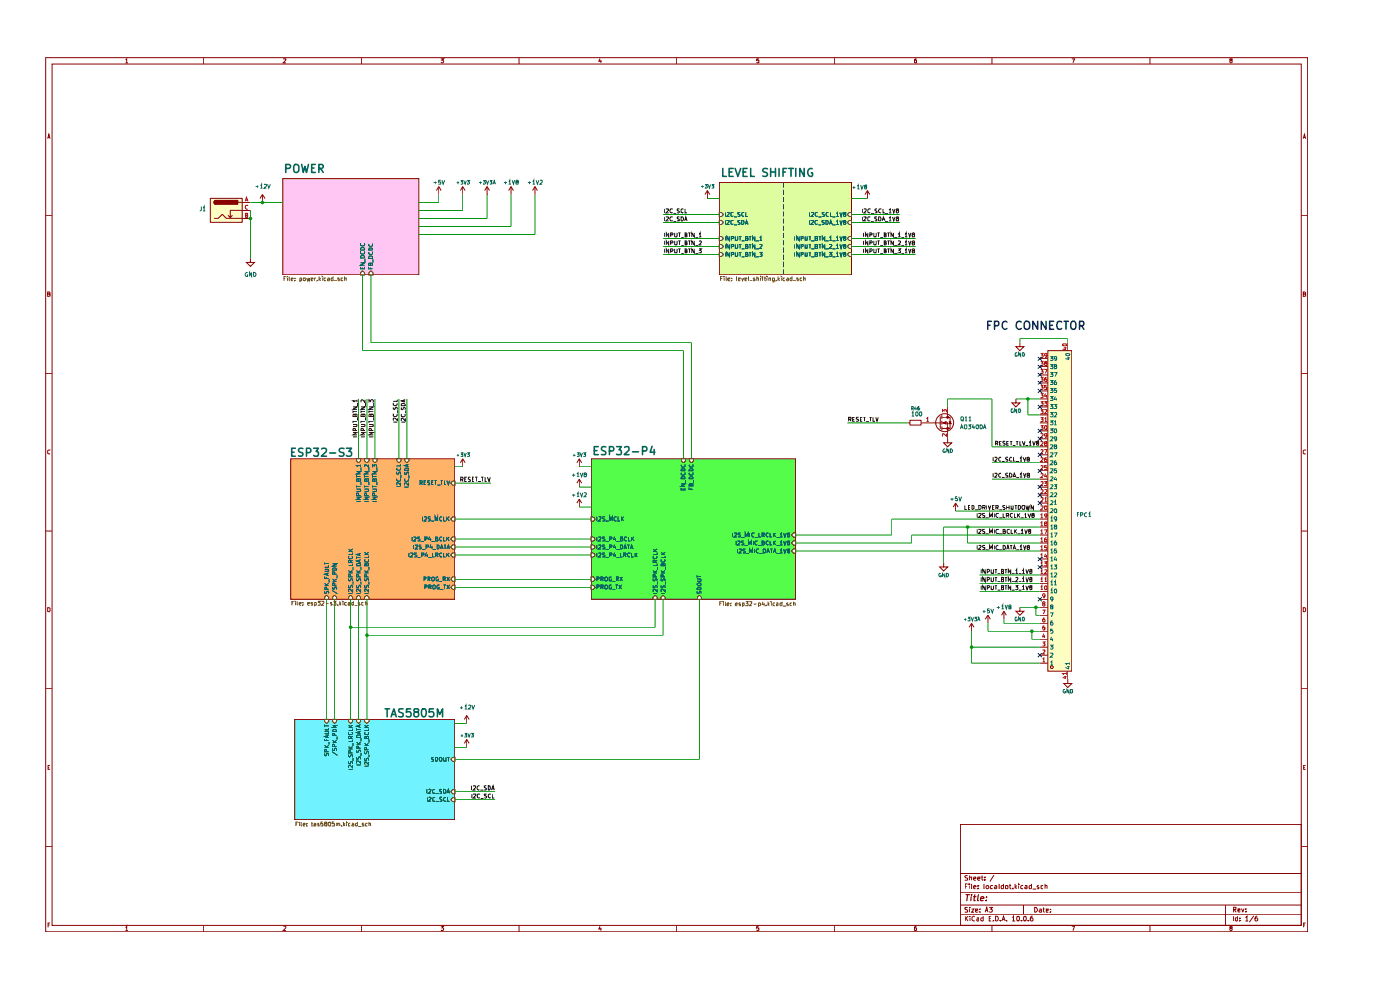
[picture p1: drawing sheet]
<svg xmlns="http://www.w3.org/2000/svg" width="297mm" height="210mm" viewBox="0 0 297 210" stroke-linecap="round" stroke-linejoin="round" font-family="sans-serif">
<g fill="none" stroke="#890000" stroke-width=".21">
<path d="M9.7 12.2h267.7v185.5h-267.7zM11 13.6h265.1v182.7h-265.1zM26.6 12.7l.3-.2v.8M26.6 13.3h.5M43.1 12.2v1.4M60.2 12.6l.4-.1 .1 .2-.6 .6h.6M76.7 12.2v1.4M93.5 12.5h.6l-.3 .2 .3 .2v.3l-.2 .1-.4-.1M110.1 12.2v1.4M127.3 12.4l-.3 .6h.6M127.5 12.7v.6M143.5 12.2v1.4"/>
<path d="M161 12.5h-.4l-.1 .3h.5v.4h-.5M177 12.2v1.4M194.4 12.5l-.4 .2v.5l.3 .1 .1-.5-.2-.1-.2 .2M210.4 12.2v1.4M227.4 12.5h.6l-.4 .8M244 12.2v1.4M261.1 12.8l-.2-.2 .4-.1 .1 .2-.5 .3 .2 .3 .3-.1-.2-.4M10.1 29.4l.3-.9 .2 .9M10.2 29.2h.3M276.5 29.4l.2-.9 .3 .9M276.6 29.2h.3M9.7 45.7h1.3"/>
<path d="M276.1 45.7h1.3M9.7 79.2h1.3M10.1 62.4h.4l.1-.3-.1-.2h-.4v1l.5-.1v-.4h-.1M276.1 79.2h1.3M276.5 62.4h.4l.1-.3-.2-.2h-.3v1l.5-.1v-.4h-.2M10.6 95.5h-.3l-.2 .1v.5l.3 .2 .2-.1M277 95.5h-.4l-.1 .1v.5l.2 .2 .3-.1M9.7 112.6h1.3M276.1 112.6h1.3M10.1 128.9h.4l.1 .2v.5l-.1 .1h-.4zM276.5 128.9h.3l.2 .2v.5l-.2 .1h-.3zM9.7 146.1h1.3"/>
<path d="M276.1 146.1h1.3M9.7 179.5h1.3M10.2 162.8h.3M10.6 162.3h-.4v.9h.4M203.7 174.9h72.4v21.4h-72.4zM276.1 179.5h1.3M276.6 162.8h.2M277 162.3h-.4v.9h.4M10.2 196.2h.3M10.6 195.8h-.4v.9M26.6 196.7l.3-.2v.9M26.6 197.4h.5"/>
<path d="M43.1 196.3v1.4M60.2 196.6l.3-.1 .2 .2-.6 .7h.6M76.7 196.3v1.4M93.5 196.5h.6l-.3 .3 .3 .2v.2l-.2 .2-.4-.1M110.1 196.3v1.4M127.3 196.5l-.3 .6h.6M127.5 196.8v.6M143.5 196.3v1.4M161 196.5h-.4l-.1 .4h.5v.4h-.5M177 196.3v1.4M194.4 196.5l-.4 .2v.6l.3 .1 .1-.5-.2-.1-.2 .2M203.7 193.9h72.4"/>
<path d="M203.7 192h72.4M203.7 189.3h72.4M203.7 185.3h72.4M204.8 194.3v1.1M204.8 188h.3M204.9 194.8l.5 .6M205.3 192.5h-.5a.44 .44 0 0 0 0 .4 .44 .44 0 0 0 .5 .2v.3h-.6M205.3 187.5h-.5v1M205.3 185.8l-.4-.1-.2 .2 .1 .2 .5 .2v.3h-.6M205.4 194.3l-.6 .6M205.6 187.5v.1M205.6 187.8v.7"/>
<path d="M205.7 192.5v.1M205.7 186.1h.4v.6M205.7 185.7v1M205.7 192.8v.7M205.8 194.3v.1M205.8 194.7v.7M206.1 192.8h.5l-.5 .7h.5M206.1 187.5l.1 1M206.5 188.2l.5-.1-.1-.3-.4 .2v.3l.1 .2h.4M206.5 186.4l.5-.1v-.2h-.4l-.1 .1v.4l.2 .1 .3-.1M206.8 194.4l-.3-.1-.3 .3v.5l.3 .3 .3-.1M207 193.2l.4-.1v-.3h-.4v.6h.4"/>
<path d="M207.2 194.7h.4v.7M207.4 186.4l.5-.1v-.2h-.4l-.1 .1v.4l.2 .1 .3-.1M207.5 188.4v.1M207.5 187.9v.1M207.6 194.9l-.4 .1 .1 .4 .3-.1M207.9 193.4v.1M207.9 192.8v.1M208.2 186.1h.4M208.3 185.7v.9l.3 .1M208.6 194.7h-.4l-.1 .2v.4h.5M208.6 194.3v1.1M208.7 187.5l.1 1"/>
<path d="M208.9 186.6v.1M208.9 186.1v.1M209 193.5l.3-1 .3 1M209.1 193.2h.4M209.8 192.5h.7l-.3 .3a.34 .34 0 0 1 .3 .3 .34 .34 0 0 1-.2 .4l-.5-.1M209.8 194.9h.4M210.3 194.3h-.5v1.1h.5M210.4 196.3v1.4M210.6 187.9l-.3-.1-.2 .3 .1 .4h.4M210.7 195.3v.1M210.9 185.6l-.9 1.4M211 187.9l.3-.1 .2 .2v.5h-.5v-.3l.5-.1"/>
<path d="M211.2 194.3a.52 .52 0 0 1 .6 .6 .52 .52 0 0 1-.6 .5zM212 187.5v1M212.2 195.3v.1M212.6 195.4l.3-1.1 .3 1.1M212.6 195h.5M212.9 187.5v1h-.4v-.6h.4M213.3 187.9h.5l-.1 .6-.4-.1zM213.6 195.3v.1M214.2 187.8h.3M214.2 187.5v.8l.3 .2M214.8 194.6l.2-.3v1.1M214.8 195.4h.5"/>
<path d="M214.8 188.4v.1M215.3 187.5v1M215.4 188.2l.3 .3M215.7 187.8l-.4 .5M215.8 194.4l.1-.1a.54 .54 0 0 1 .4 .6 .54 .54 0 0 1-.4 .5l-.2-.5zM216.1 187.5v.1M216.1 187.8v.7M216.7 195.3v.1M217 187.9l-.2-.1-.3 .3 .1 .4h.4M217.1 192v1.9M217.2 194.4l.2-.1a.54 .54 0 0 1 .3 .6 .54 .54 0 0 1-.3 .5l-.3-.5zM217.5 187.9h.4v.6h-.4l-.1-.2 .5-.2"/>
<path d="M218.1 195.3v.1M218.8 187.5v1h-.4v-.6h.4M219.1 194.3h-.3a.7 .7 0 0 0-.1 1.1l.5-.2v-.3l-.2-.2h-.3l-.1 .2M219.1 188.6h.7M219.5 192.5h.3l.3 .4-.4 .6h-.2zM220.3 187.9l-.1-.1-.2 .2 .4 .3-.1 .2h-.3M220.5 192.8l.4 .1v.6M220.9 193.1h-.3l-.2 .1 .2 .3 .3-.1M221.3 187.9h-.5v.5l.5 .1M221.3 192.8h.3M221.4 192.5v.8l.2 .2M221.7 187.9h.4v.6"/>
<path d="M221.7 187.5v1M222 193.2l.4-.1v-.3h-.4v.6h.4M222.8 193.4v.1M222.8 192.8v.1M227.4 196.5h.6l-.4 .9M244 196.3v1.4M260 192v4.3M261.1 196.9l-.2-.3 .3-.1 .2 .2-.5 .4 .2 .3 .3-.2-.2-.3M261.7 194.3v1.1M261.7 193l.5-.1-.1-.5h-.4v1.1M261.9 193l.3 .5M262.5 194.7l-.4 .1v.5h.4"/>
<path d="M262.5 194.3v1.1M262.6 193.1l.5-.1v-.2h-.5v.6h.5M263 195.3v.1M263 194.7v.2M263.4 192.8l.2 .7 .3-.7M264.2 194.6l.3-.3v1.1M264.2 195.4h.6M264.3 193.3v.2M264.3 192.8v.1M266 194.3l-1 1.3M266.7 194.3h-.2a.7 .7 0 0 0-.1 1.1l.4-.2v-.3l-.2-.2-.4 .2M276.6 196.2h.2"/>
<path d="M277 195.8h-.4v.9"/>
<circle cx="209.4" cy="188.2" r=".32"/>
</g>
<path d="M204.9 189.8h.8M205.3 189.8l-.2 1.2M206 190.2l-.1 .8M206.1 189.8v.1M206.5 190.2h.5M206.8 189.8l-.2 1.2h.3M207.6 189.8l-.2 1.1v.1h.2M208.1 190.6l.6-.1-.1-.3-.5 .2-.1 .5 .1 .1h.5M209.3 191h-.1M209.3 190.3v.1" fill="none" stroke="#890000" stroke-width=".25"/>
<path d="M95.6 169.6l.5-.4h.4v.8h-.4z" fill="#fff"/>
<path d="M96.1 169.2h.4v.8h-.4l-.5-.4z" fill="none" stroke="#735500" stroke-width=".21"/>
<path d="M90.6 169.1v.9M91 169.2l.3-.1 .2 .3-.6 .6h.6M92.3 169.2l-.2-.1-.3 .2v.6h.5M92.5 170h.6M93.8 169.2l-.4-.1-.1 .2 .5 .4-.1 .3h-.4M94.6 169.2l-.2-.1-.3 .3v.4l.2 .2 .3-.1M95 169.1v.9h.4" fill="none" stroke="#006464" stroke-width=".21"/>
<path d="M95.6 167.9l.5-.4h.4v.9h-.4z" fill="#fff"/>
<path d="M96.1 167.5h.4v.9h-.4l-.5-.5z" fill="none" stroke="#735500" stroke-width=".21"/>
<path d="M90.5 167.4v.9M90.9 167.5h.5v.3l-.5 .5h.5M92.2 167.5a.42 .42 0 0 0-.5 .2 .42 .42 0 0 0 .2 .6l.3-.1M92.4 168.4h.7M93.7 167.5h-.4v.3l.4 .1v.4h-.4M94.1 167.4a.47 .47 0 0 1 .5 .3 .47 .47 0 0 1-.2 .6h-.3zM94.8 168.3l.3-.9 .3 .9M94.9 168h.4" fill="none" stroke="#006464" stroke-width=".21"/>
<path d="M77.3 152.6h1v.4l-.5 .5-.5-.5z" fill="#fff"/>
<path d="M77.3 152.6h1v.4l-.5 .5-.5-.5z" fill="none" stroke="#735500" stroke-width=".21"/>
<g fill="none" stroke="#006464" stroke-width=".21">
<path d="M77.3 158.2h.9M77.3 157.7l.5 .5M77.3 154.3h.9M77.3 153.8l.5 .5M77.4 159.4l-.1 .3 .2 .2 .4-.5 .3 .1v.4M77.4 155.3v.5h.7v-.5M77.8 159v-.4l-.3-.1-.2 .2v.3h.9M77.8 156.4l.1-.2h.3v.5h-.9l.1-.5h.3l.1 .5M78.2 154.6v.4h-.9M78.2 157.7l-.5 .3M78.2 153.8l-.5 .3M78.3 156.8v.7"/>
<path d="M77.3 162.5h.9M77.4 160.8v.5h.3l.2-.5 .3 .1v.4M78.2 161.7v.5l-.5-.5h-.3v.5M78.3 160.1v.6"/>
</g>
<path d="M75.6 152.6h.9v.4l-.4 .5-.5-.5z" fill="#fff"/>
<path d="M75.6 152.6h.9v.4l-.4 .5-.5-.5z" fill="none" stroke="#735500" stroke-width=".21"/>
<g fill="none" stroke="#006464" stroke-width=".21">
<path d="M75.6 159.1v.5h.4l.2-.5 .3 .1v.4M75.6 156.1l.2-.2h.5l.2 .2v.3h-.9zM75.6 157.9h.9M75.6 157.4l.6 .5M75.6 154.5v.5M75.6 154.7h.9M76.1 158.7v-.3l-.4-.1-.1 .4h.9M76.2 153.8v.4M76.2 155.1v.5M76.5 155.1l-.9 .3 .9 .3M76.5 153.7l-.9 .3 .9 .3M76.5 157.4l-.5 .4"/>
<path d="M76.6 156.6v.7M76.6 159.7v.7M75.6 160.6v.4l.2 .1 .3-.2 .1-.3h.2l.1 .5M75.6 162.3h.9M76.5 161.4v.5l-.5-.5h-.4l.1 .4"/>
</g>
<path d="M74 152.6h.8v.4l-.4 .5-.4-.5z" fill="#fff"/>
<path d="M74 152.6h.8v.4l-.4 .5-.4-.5z" fill="none" stroke="#735500" stroke-width=".21"/>
<g fill="none" stroke="#006464" stroke-width=".21">
<path d="M74 158.9h.8M74 158.4l.5 .5M74 154.3h.8M74 153.8l.5 .5M74 155.3v.5h.6l.2-.2-.1-.3M74.4 159.7v-.4h-.4v.4h.8M74.4 156.7v-.5h-.4v.5h.8M74.8 156.9v.4h-.8M74.8 154.6v.4h-.8M74.8 158.4l-.5 .3M74.8 156.2l-.4 .3M74.8 153.8l-.5 .3"/>
<path d="M74.9 157.6v.6M74 161.5v.5h.3l.2-.5 .3 .2-.1 .3M74 160.1v.4l.1 .1 .5-.5 .2 .1-.1 .4M74 163.2h.8M74.8 162.3v.6l-.5-.6-.3 .1v.5M74.9 160.7v.7"/>
</g>
<path d="M95.6 161.1l.5-.4h.4v.8h-.4z" fill="#fff"/>
<path d="M96.1 160.7h.4v.8h-.4l-.5-.4z" fill="none" stroke="#735500" stroke-width=".21"/>
<path d="M92 160.7h-.4v.3l.4 .2v.2h-.4M92.4 160.7h.3l.1 .1v.4l-.2 .3h-.2zM93.3 160.7a.46 .46 0 0 1 .5 .3 .46 .46 0 0 1-.2 .5 .47 .47 0 0 1-.4-.3 .47 .47 0 0 1 .1-.5zM94.1 160.7v.6l.2 .2 .3-.1v-.7M94.9 160.7h.5M95.1 160.7v.8" fill="none" stroke="#006464" stroke-width=".21"/>
<path d="M68.9 152.6h.8v.4l-.4 .5-.4-.5z" fill="#fff"/>
<path d="M68.9 152.6h.8v.4l-.4 .5-.4-.5z" fill="none" stroke="#735500" stroke-width=".21"/>
<g fill="none" stroke="#006464" stroke-width=".21">
<path d="M68.9 159.8l.1 .5h.1l.4-.5 .2 .2-.1 .3M68.9 156.8v.3h.8M68.9 155.1h.7l.1 .2-.1 .4h-.7M68.9 158.6h.8M68.9 158.1l.4 .5M68.9 153.7v.5M68.9 154h.8M69.2 156.8v.3M69.3 159.5v-.4l-.2-.1h-.2v.5h.8M69.5 156v.4M69.7 155.9l-.8 .3 .8 .3M69.7 154.4v.4h-.8"/>
<path d="M69.7 158.1l-.5 .4M69.8 157.3v.6"/>
</g>
<path d="M70.6 152.6h.8v.4l-.4 .5-.4-.5z" fill="#fff"/>
<path d="M70.6 152.6h.8v.4l-.4 .5-.4-.5z" fill="none" stroke="#735500" stroke-width=".21"/>
<path d="M70.5 159.5l1.1 .7M70.6 158.7l.1 .5h.2l.1-.4 .2-.1 .2 .2-.1 .3M70.6 154.9l.1-.2h.5l.2 .4h-.8zM70.6 153.9h.8l-.8 .4h.8M70.6 157.5h.8M70.6 157l.4 .5M71 158.4v-.5h-.4v.5h.8M71 156v-.3l-.3-.1-.1 .4h.8M71.4 157l-.5 .4M71.5 156.2v.6" fill="none" stroke="#006464" stroke-width=".21"/>
<path d="M62.5 152.6h34v21.3h-34z" fill="#71f2ff"/>
<path d="M152.6 45.1h.4l.5 .4-.5 .4h-.4z" fill="#fff"/>
<path d="M152.6 45.1h.4l.5 .4-.5 .4h-.4z" fill="none" stroke="#735500" stroke-width=".21"/>
<path d="M153.9 45.1v.8M154.2 45.1h.4l.1 .2-.6 .6h.6M155.6 45.1l-.5 .1v.6l.2 .1 .3-.1M155.7 46h.6M157 45.1l-.5 .1 .5 .6-.2 .1-.3-.1M157.9 45.1h-.4l-.2 .2v.4l.3 .2 .3-.1M158.2 45.1v.8h.4" fill="none" stroke="#006464" stroke-width=".21"/>
<path d="M180.2 45.1h.4v.8h-.4l-.4-.4z" fill="#fff"/>
<path d="M180.2 45.1h.4v.8h-.4l-.4-.4z" fill="none" stroke="#735500" stroke-width=".21"/>
<path d="M171.7 45.1v.8M172.1 45.1h.5v.3l-.5 .5h.5M173.4 45.1h-.3l-.2 .2v.4l.3 .2 .2-.1M173.6 46h.7M174.9 45.1h-.4v.2l.4 .3v.2h-.4M175.7 45.1h-.3a.43 .43 0 0 0-.1 .5 .43 .43 0 0 0 .4 .2M176.1 45.1v.8h.5M176.6 46h.6M177.4 45.3l.3-.2v.8M177.4 45.9h.5M178.2 45.1l.2 .8 .3-.8M179.1 45.4l-.2-.2 .5-.1v.2l-.5 .3 .2 .3 .3-.1-.1-.4" fill="none" stroke="#006464" stroke-width=".21"/>
<path d="M152.6 46.8h.4l.5 .4-.5 .4h-.4z" fill="#fff"/>
<path d="M152.6 46.8h.4l.5 .4-.5 .4h-.4z" fill="none" stroke="#735500" stroke-width=".21"/>
<path d="M153.9 46.8v.8M154.2 46.9l.4-.1 .1 .1-.6 .7h.6M155.6 46.9h-.5v.6l.2 .1 .3-.1M155.7 47.7h.6M157 46.8h-.4l-.1 .1 .4 .3 .1 .3-.2 .1-.3-.1M157.3 46.8h.4a.48 .48 0 0 1 .1 .5 .48 .48 0 0 1-.5 .3zM158.1 47.6l.3-.8 .3 .8M158.2 47.4h.4" fill="none" stroke="#006464" stroke-width=".21"/>
<path d="M180.2 46.8h.4v.8h-.4l-.4-.4z" fill="#fff"/>
<path d="M180.2 46.8h.4v.8h-.4l-.4-.4z" fill="none" stroke="#735500" stroke-width=".21"/>
<g fill="none" stroke="#006464" stroke-width=".21">
<path d="M171.7 46.8v.8M172.1 46.9l.4-.1 .1 .1-.6 .7h.6M173.4 46.9l-.4-.1a.44 .44 0 0 0-.1 .5 .44 .44 0 0 0 .5 .2M173.6 47.7h.6M174.9 46.8h-.4l-.1 .1 .4 .3 .1 .3-.2 .1-.3-.1M175.2 46.8h.4a.48 .48 0 0 1 .1 .5 .48 .48 0 0 1-.5 .3zM176 47.6l.2-.8 .4 .8M176.1 47.4h.4M176.6 47.7h.6M177.4 46.9l.3-.1v.8M177.4 47.6h.5M178.2 46.8l.2 .8 .3-.8"/>
<path d="M179.1 47.1l-.2-.2 .1-.1h.4v.1l-.5 .4 .2 .3 .3-.1-.1-.4"/>
</g>
<path d="M152.6 50.2h.4l.5 .4-.5 .4h-.4z" fill="#fff"/>
<path d="M152.6 50.2h.4l.5 .4-.5 .4h-.4z" fill="none" stroke="#735500" stroke-width=".21"/>
<g fill="none" stroke="#006464" stroke-width=".21">
<path d="M153.9 50.2v.8M154.7 50.2v.8l-.5-.8v.8M155.1 50.6h.5v-.4h-.5v.8M156 50.2v.7l.2 .1 .3-.2v-.6M156.8 50.2h.5M157 50.2v.8M157.3 51.1h.6M158.2 50.6l.4-.1-.1-.3h-.3v.8h.3l.2-.2v-.1l-.2-.1M158.9 50.2h.5M159.1 50.2v.8M160.1 50.2v.8l-.5-.8v.8M160.4 51.1h.6"/>
<path d="M161.2 50.4l.2-.2v.8M161.2 51h.5"/>
</g>
<path d="M179.8 50.6l.4-.4h.4v.8h-.4z" fill="#fff"/>
<path d="M180.2 50.2h.4v.8h-.4l-.4-.4z" fill="none" stroke="#735500" stroke-width=".21"/>
<g fill="none" stroke="#006464" stroke-width=".21">
<path d="M168.6 50.2v.8M169.5 50.2v.8l-.5-.8v.8M170 50.6l.4-.1-.1-.3h-.3v.8M170.8 50.2v.7l.2 .1 .2-.1v-.7M171.6 50.2h.4M171.8 50.2v.8M172.1 51.1h.7M172.9 50.6h.4l.1-.2v-.2h-.5v.8l.5-.1v-.2l-.1-.1M173.7 50.2h.5M173.9 50.2v.8M175 50.2v.8l-.5-.8v.8M175.1 51.1h.7"/>
<path d="M176 50.4l.2-.2v.8M176 51h.5M176.6 51.1h.6M177.4 50.4l.3-.2v.8M177.4 51h.5M178.2 50.2l.2 .8 .3-.8M179.1 50.5l-.2-.2 .1-.1h.4v.3l-.5 .2 .2 .3 .3-.2-.1-.3"/>
</g>
<path d="M152.6 51.9h.4l.5 .4-.5 .4h-.4z" fill="#fff"/>
<path d="M152.6 51.9h.4l.5 .4-.5 .4h-.4z" fill="none" stroke="#735500" stroke-width=".21"/>
<g fill="none" stroke="#006464" stroke-width=".21">
<path d="M153.9 51.9v.8M154.7 51.9v.8l-.5-.8v.8M155.1 52.3h.5v-.4h-.5v.8M156 51.9v.7l.2 .1 .3-.2v-.6M156.8 51.9h.5M157 51.9v.8M157.3 52.8h.6M158.2 52.3l.4-.1-.1-.3h-.3v.8h.3l.2-.3-.2-.1M158.9 51.9h.5M159.1 51.9v.8M160.1 51.9v.8l-.5-.8v.8M160.4 52.8h.6"/>
<path d="M161.2 51.9h.4l.1 .1-.5 .7h.5"/>
</g>
<path d="M180.2 51.9h.4v.8h-.4l-.4-.4z" fill="#fff"/>
<path d="M180.2 51.9h.4v.8h-.4l-.4-.4z" fill="none" stroke="#735500" stroke-width=".21"/>
<g fill="none" stroke="#006464" stroke-width=".21">
<path d="M168.6 51.9v.8M169.5 51.9v.8l-.5-.8v.8M170 52.3l.4-.1-.1-.3h-.3v.8M170.8 51.9v.7l.2 .1 .2-.1v-.7M171.6 51.9h.4M171.8 51.9v.8M172.1 52.8h.7M172.9 52.3h.4l.1-.2v-.2h-.5v.8l.5-.1v-.2l-.1-.1M173.7 51.9h.5M173.9 51.9v.8M175 51.9v.8l-.5-.8v.8M175.1 52.8h.7"/>
<path d="M176 51.9h.4l.1 .2-.6 .6h.6M176.6 52.8h.6M177.4 52.1l.3-.2v.8M177.4 52.7h.5M178.2 51.9l.2 .8 .3-.8M179.1 52.2l-.2-.2 .1-.1h.4v.3l-.5 .2 .2 .3 .3-.2-.1-.3"/>
</g>
<path d="M152.6 53.5h.4l.5 .5-.5 .4h-.4z" fill="#fff"/>
<path d="M152.6 53.5h.4l.5 .5-.5 .4h-.4z" fill="none" stroke="#735500" stroke-width=".21"/>
<g fill="none" stroke="#006464" stroke-width=".21">
<path d="M153.9 53.5v.9M154.7 53.5v.9l-.5-.9v.9M155.1 54h.5v-.5h-.5v.9M156 53.5v.8l.2 .1 .3-.2v-.7M156.8 53.5h.5M157 53.5v.9M157.3 54.5h.6M158.2 54l.4-.1-.1-.4h-.3v.9h.3l.2-.2-.1-.2h-.1M158.9 53.5h.5M159.1 53.5v.9M160.1 53.5v.9l-.5-.9v.9M160.4 54.5h.6"/>
<path d="M161.2 53.5h.5l-.3 .4h.2l.1 .3-.2 .2-.3-.1"/>
</g>
<path d="M180.2 53.5h.4v.9h-.4l-.4-.4z" fill="#fff"/>
<path d="M180.2 53.5h.4v.9h-.4l-.4-.4z" fill="none" stroke="#735500" stroke-width=".21"/>
<g fill="none" stroke="#006464" stroke-width=".21">
<path d="M168.6 53.5v.9M169.5 53.5v.9l-.5-.9v.9M170 54l.4-.1-.1-.4h-.3v.9M170.8 53.5v.8l.2 .1 .2-.1v-.8M171.6 53.5h.4M171.8 53.5v.9M172.1 54.5h.7M172.9 54h.4l.1-.2v-.3h-.5v.9l.5-.1v-.2l-.1-.1M173.7 53.5h.5M173.9 53.5v.9M175 53.5v.9l-.5-.9v.9M175.1 54.5h.7"/>
<path d="M175.9 53.5h.6l-.4 .4h.3l.1 .3-.2 .2-.4-.1M176.6 54.5h.6M177.4 53.8l.3-.3v.9M177.4 54.4h.5M178.2 53.5l.2 .9 .3-.9M179.1 53.9l-.2-.2 .1-.2h.4v.4l-.5 .2 .2 .3 .3-.2-.1-.3"/>
</g>
<path d="M152.6 38.7h28v19.6h-28z" fill="#defda1"/>
<path d="M144.6 97.3h.8v.4l-.4 .5-.4-.5z" fill="#fff"/>
<path d="M144.6 97.3h.8v.4l-.4 .5-.4-.5z" fill="none" stroke="#735500" stroke-width=".21"/>
<path d="M144.6 98.6a.42 .42 0 0 0 .2 .5 .42 .42 0 0 0 .5-.2l-.1-.3M144.6 99.4h.6l.1 .5h-.8zM144.5 103.5v.4h.8v-.4M144.5 102.7h.8l-.8 .5h.8M144.6 100.3a.42 .42 0 0 0 .2 .5 .42 .42 0 0 0 .5-.2l-.1-.3M144.6 101.1h.6l.1 .5h-.8zM144.9 103.6v.3M145.4 101.8v.6" fill="none" stroke="#006464" stroke-width=".21"/>
<path d="M146.3 97.3h.8v.4l-.4 .5-.4-.5z" fill="#fff"/>
<path d="M146.3 97.3h.8v.4l-.4 .5-.4-.5z" fill="none" stroke="#735500" stroke-width=".21"/>
<path d="M146.2 99.7l.2-.3h.5l.1 .5h-.8zM146.3 98.6a.43 .43 0 0 0 .2 .5 .43 .43 0 0 0 .5-.2l-.1-.3M146.2 103.4v.4h.8M146.2 101.4l.2-.3h.5l.1 .5h-.8zM146.3 100.3l-.1 .2a.48 .48 0 0 0 .3 .3 .48 .48 0 0 0 .5-.2l-.1-.3M146.6 102.8l.2-.2 .2 .1v.4h-.8l.1-.4h.2l.1 .4M146.6 103.5v.3M147.1 101.8v.6" fill="none" stroke="#006464" stroke-width=".21"/>
<path d="M125.4 109.7h.5l.4 .4-.4 .4h-.5z" fill="#fff"/>
<path d="M125.4 109.7h.5l.4 .4-.4 .4h-.5z" fill="none" stroke="#735500" stroke-width=".21"/>
<path d="M126.6 109.6v.9M127 109.7l.4-.1 .1 .4-.5 .5h.5M128.3 109.7l-.3-.1-.2 .2 .1 .2 .4 .2v.2h-.5M128.5 110.5h.7M129.3 110.5v-.9l.3 .7 .3-.7v.9M130.8 109.7l-.3-.1-.2 .3v.4l.2 .2 .3-.1M131.1 109.6v.9h.4M131.9 109.6v.9M131.9 110l.4 .5M132.3 109.6l-.4 .5" fill="none" stroke="#006464" stroke-width=".21"/>
<path d="M168.4 114.8h.4v.8h-.4l-.5-.4z" fill="#fff"/>
<path d="M168.4 114.8h.4v.8h-.4l-.5-.4z" fill="none" stroke="#735500" stroke-width=".21"/>
<g fill="none" stroke="#006464" stroke-width=".21">
<path d="M156.2 114.8v.8M156.5 114.8h.4l.1 .2-.6 .6h.6M157.8 114.8h-.5v.1l.5 .4v.2h-.5M157.9 115.7h.7M158.8 115.6v-.8l.2 .6 .4-.6v.8M159.8 114.8v.8M160.7 114.8h-.4l-.2 .1v.5l.3 .2 .3-.1M160.8 115.7h.7M161.7 115.1h.4v-.3h-.4v.8h.3l.2-.3-.3-.2M163 114.8h-.3l-.2 .1v.5l.3 .2 .2-.1M163.4 114.8v.8h.4M164 114.8v.8"/>
<path d="M164.2 115.1l.3 .5M164.5 114.8l-.5 .4M164.7 115.7h.7M165.5 115l.2-.2v.8M165.5 115.6h.5M166.2 114.8l.3 .8 .3-.8M167.3 115.1l-.2-.3h.3l.1 .2-.4 .2v.3l.2 .1 .2-.1v-.3l-.2-.1"/>
</g>
<path d="M168.4 116.5h.4v.8h-.4l-.5-.4z" fill="#fff"/>
<path d="M167.9 116.9l.5-.4h.4v.8h-.4z" fill="none" stroke="#735500" stroke-width=".21"/>
<g fill="none" stroke="#006464" stroke-width=".21">
<path d="M156.4 116.5v.8M156.8 116.5h.5v.3l-.5 .5h.5M158.1 116.5h-.5v.3l.5 .2-.2 .3-.3-.1M158.2 117.4h.7M159 117.3v-.8l.4 .5 .2-.5v.8M160.1 116.5v.8M160.9 116.5h-.3a.43 .43 0 0 0-.2 .5 .43 .43 0 0 0 .5 .2M161.1 117.4h.7M161.9 116.5h.4l.1 .1v.4l-.2 .3h-.3zM162.7 117.3l.2-.8 .4 .8M162.8 117h.4M163.4 116.5h.5"/>
<path d="M163.7 116.5v.8M164 117.3l.4-.8 .2 .8M164.1 117h.4M164.7 117.4h.7M165.5 116.7l.2-.2v.8M165.5 117.3h.5M166.2 116.5l.3 .8 .3-.8M167.3 116.8l-.2-.3h.3l.1 .2-.4 .2v.3l.2 .1 .2-.1v-.3l-.2-.1"/>
</g>
<path d="M168.4 113.1h.4v.8h-.4l-.5-.4z" fill="#fff"/>
<path d="M167.9 113.5l.5-.4h.4v.8h-.4z" fill="none" stroke="#735500" stroke-width=".21"/>
<g fill="none" stroke="#006464" stroke-width=".21">
<path d="M155.4 113.1v.8M155.8 113.2l.4-.1 .1 .2-.6 .6h.6M157.1 113.1h-.4l-.1 .1 .5 .4v.2h-.5M157.3 114h.6M158.1 113.9v-.8l.3 .6 .3-.6v.8M159 113.1v.8M160 113.2l-.4-.1-.1 .1v.5l.2 .2 .3-.1M160.1 114h.7M161 113.1v.8h.4M161.7 113.5h.3l.2-.2-.1-.2h-.4v.8M161.8 113.5l.4 .4M163 113.2l-.3-.1-.2 .1v.5l.3 .2 .2-.1"/>
<path d="M163.4 113.1v.8h.4M164 113.1v.8M164.2 113.4l.3 .5M164.5 113.1l-.5 .4M164.7 114h.7M165.5 113.3l.2-.2v.8M165.5 113.9h.5M166.2 113.1l.3 .8 .3-.8M167.3 113.4l-.2-.2 .3-.1 .1 .2-.4 .2v.3l.2 .1 .2-.1v-.3l-.2-.1"/>
</g>
<path d="M125.4 113.9h.5l.4 .4-.4 .5h-.5z" fill="#fff"/>
<path d="M125.4 113.9h.5l.4 .4-.4 .5h-.5z" fill="none" stroke="#735500" stroke-width=".21"/>
<g fill="none" stroke="#006464" stroke-width=".21">
<path d="M126.6 113.9v.9M127 114l.4-.1 .1 .4-.5 .5h.5M128.3 113.9h-.4l-.1 .2 .5 .3v.3h-.5M128.5 114.8h.7M129.3 114.3h.4l.1-.1-.1-.3h-.4v.9M130.3 113.8l-.1 .6h.5M130.5 114.2v.6M130.8 114.8h.6M131.6 114.3h.4v-.4h-.4v.9h.3l.2-.2-.2-.3M133 114l-.4-.1-.1 .2v.4l.2 .3 .3-.1M133.3 113.9v.9h.4M134 113.9v.9"/>
<path d="M134.2 114.3l.3 .5M134.5 113.9l-.5 .4"/>
</g>
<path d="M125.4 115.6h.5l.4 .4-.4 .5h-.5z" fill="#fff"/>
<path d="M125.4 115.6h.5l.4 .4-.4 .5h-.5z" fill="none" stroke="#735500" stroke-width=".21"/>
<g fill="none" stroke="#006464" stroke-width=".21">
<path d="M126.6 115.6v.9M127 115.7l.4-.1 .1 .3-.5 .6h.5M128.3 115.6h-.4l-.1 .2 .2 .2 .3 .1v.3h-.5M128.5 116.5h.7M129.3 116h.4v-.4h-.4v.9M130.3 115.5l-.1 .6h.5M130.5 115.9v.6M130.8 116.5h.6M131.6 115.6h.3a.48 .48 0 0 1 .2 .6 .48 .48 0 0 1-.5 .3zM132.4 116.5l.2-.9 .3 .9M132.5 116.2h.4M133.1 115.6h.5"/>
<path d="M133.3 115.6v.9M133.7 116.5l.3-.9 .3 .9M133.8 116.2h.4"/>
</g>
<path d="M125.4 117.3h.5l.4 .4-.4 .4h-.5z" fill="#fff"/>
<path d="M125.4 117.3h.5l.4 .4-.4 .4h-.5z" fill="none" stroke="#735500" stroke-width=".21"/>
<g fill="none" stroke="#006464" stroke-width=".21">
<path d="M126.6 117.3v.8M127 117.4l.4-.1 .1 .3-.5 .5h.5M128.3 117.3h-.4l-.1 .2 .2 .2 .3 .1v.3h-.5M128.5 118.2h.7M129.3 117.7h.4v-.4h-.4v.8M130.3 117.2l-.1 .7h.5M130.5 117.6v.5M130.8 118.2h.6M131.6 117.3v.8h.4M132.3 117.7h.4l.1-.3-.5-.1v.8M132.5 117.7l.3 .4M133.6 117.4l-.3-.1-.2 .2v.4l.3 .2h.2"/>
<path d="M134 117.3v.8h.4M134.7 117.3v.8M134.8 117.6l.4 .5M135.2 117.3l-.5 .5"/>
</g>
<path d="M140.2 126.7l.5-.4 .4 .4v.4h-.9z" fill="#fff"/>
<path d="M140.7 126.3l.4 .4v.4h-.9v-.4z" fill="none" stroke="#735500" stroke-width=".21"/>
<g fill="none" stroke="#006464" stroke-width=".21">
<path d="M140.2 117.6h.9M140.2 117.1l.6 .5M140.3 118.7l-.1 .4a.44 .44 0 0 0 .6 .1 .44 .44 0 0 0 .2-.5M140.7 119.8l.1-.3 .3 .2v.3h-.9l.1-.4h.3l.1 .4M141.1 117.9v.4h-.9M141.1 117.1l-.5 .5M140.2 124.2l.1 .5h.3l.1-.4 .2-.1 .2 .1-.1 .4M140.2 122.7v.4l.2 .1 .5-.5 .2 .2-.1 .3M140.2 125.9h.9M140.2 121.5h.9M140.2 121l.6 .5M140.7 122.4v-.4h-.5v.4h.9"/>
<path d="M141.1 125v.5l-.5-.5-.4 .1 .1 .4M141.1 121l-.5 .4M141.2 120.3v.6M141.2 123.4v.6"/>
</g>
<path d="M139 126.3l.4 .4v.4h-.8v-.4z" fill="#fff"/>
<path d="M139 126.3l.4 .4v.4h-.8v-.4z" fill="none" stroke="#735500" stroke-width=".21"/>
<g fill="none" stroke="#006464" stroke-width=".21">
<path d="M138.6 117h.8M138.6 116.5l.5 .5M138.6 118v.5h.6l.2-.3-.1-.2M139 119.3v-.4h-.4v.4h.8M139.4 119.6v.4h-.8M139.4 117.2v.4h-.8M139.4 118.8l-.4 .4M139.4 116.5l-.5 .3M138.6 124.2v.5h.3l.2-.5 .3 .1-.1 .4M138.6 122.7v.4l.1 .1 .5-.5 .2 .2-.1 .3M138.6 125.9h.8M138.6 121.5h.8"/>
<path d="M138.6 121l.5 .5M139 122.4v-.4h-.4v.4h.8M139.4 125v.5l-.5-.5-.3 .1v.4M139.4 121l-.5 .4M139.5 120.3v.6M139.5 123.4v.6"/>
</g>
<path d="M125.4 122.4h.5l.4 .5-.4 .4h-.5z" fill="#fff"/>
<path d="M125.4 122.4h.5l.4 .5-.4 .4h-.5z" fill="none" stroke="#735500" stroke-width=".21"/>
<path d="M126.6 122.8h.4l.1-.3-.5-.1v.8M127.5 122.8h.4l.1-.3-.5-.1v.8M127.7 122.8l.3 .4M128.3 122.5h.5l.1 .5-.2 .2-.4-.1zM129.7 122.5h-.5l.1 .7 .4-.1v-.2h-.1M129.9 123.3h.6M130.8 122.8h.3l.1-.3-.4-.1v.8M130.9 122.8l.3 .4M131.5 122.4l.5 .8M132 122.4l-.5 .8" fill="none" stroke="#006464" stroke-width=".21"/>
<path d="M125.4 124.2h.5l.4 .4-.4 .4h-.5z" fill="#fff"/>
<path d="M125.4 124.2h.5l.4 .4-.4 .4h-.5z" fill="none" stroke="#735500" stroke-width=".21"/>
<path d="M126.6 124.5h.4l.1-.3-.5-.1v.8M127.5 124.5h.4l.1-.3-.5-.1v.8M127.7 124.5l.3 .4M128.5 124.1l.4 .2-.2 .6-.4-.1v-.6zM129.7 124.2l-.2-.1-.3 .1 .1 .7 .4-.1v-.2h-.1M129.9 125h.6M130.6 124.1h.5M130.8 124.1v.8M131.3 124.1l.6 .8M131.9 124.1l-.6 .8" fill="none" stroke="#006464" stroke-width=".21"/>
<path d="M148 126.7l.4-.4 .4 .4v.4h-.8z" fill="#fff"/>
<path d="M148.4 126.3l.4 .4v.4h-.8v-.4z" fill="none" stroke="#735500" stroke-width=".21"/>
<path d="M147.9 124.8l.2-.2h.4l.2 .4h-.8zM147.9 123.9a.52 .52 0 0 1 .8-.1l-.1 .4a.48 .48 0 0 1-.7-.3zM147.9 122.8l.8 .1v.3l-.8 .1M147.9 122v.6M147.9 122.3h.8M148 125.4v.5h.3l.1-.5 .3 .1v.4" fill="none" stroke="#006464" stroke-width=".21"/>
<path d="M125.4 97.3h43.4v29.8h-43.4z" fill="#55fd4b"/>
<path d="M76.9 57.4l.4 .5v.4h-.8v-.4z" fill="#fff"/>
<path d="M76.5 57.9l.4-.5 .4 .5v.4h-.8z" fill="none" stroke="#735500" stroke-width=".21"/>
<path d="M76.5 56.6v.4h.8v-.4M76.5 55.7h.8l-.8 .6h.8M76.5 52.7l.2-.2h.5l.1 .2v.3h-.8zM76.6 53.4l-.1 .3 .2 .2h.5l.1-.2v-.3M76.6 51.7l-.1 .3 .3 .2 .5-.2v-.3M76.7 54.2h.5l.1 .2v.3h-.8v-.3zM76.9 56.8v.2M77.4 54.9v.7" fill="none" stroke="#006464" stroke-width=".21"/>
<path d="M78.7 57.4l.4 .5v.4h-.8v-.4z" fill="#fff"/>
<path d="M78.7 57.4l.4 .5v.4h-.8v-.4z" fill="none" stroke="#735500" stroke-width=".21"/>
<path d="M78.2 56.6v.4h.8M78.3 53.5l-.1 .2 .2 .3h.5l.1-.2-.1-.3M78.3 51.8a.42 .42 0 0 0 .2 .5 .42 .42 0 0 0 .5-.2l-.1-.3M78.4 54.3h.5l.1 .2v.3h-.8zM78.4 52.6h.5l.1 .4h-.8zM78.6 56v-.2h.4v.5h-.8l.1-.5h.2l.1 .5M78.6 56.8v.2M79.1 55v.7" fill="none" stroke="#006464" stroke-width=".21"/>
<path d="M60 37.9h28.9v20.4h-28.9z" fill="#ffc5f3"/>
<path d="M84.2 97.3h.8v.4l-.4 .5-.4-.5z" fill="#fff"/>
<path d="M84.2 97.3h.8v.4l-.4 .5-.4-.5z" fill="none" stroke="#735500" stroke-width=".21"/>
<path d="M84.2 99.3l-.1 .1a.5 .5 0 0 0 .9 .2l-.1-.3M85 98.5v.3h-.9M84.1 103.2h.9M84.2 101.6l-.1 .2 .3 .3h.4l.2-.2-.1-.3M84.2 100.1l-.1 .4 .2 .1 .2-.1 .2-.4 .3 .1v.4M85 102.4v.5l-.5-.5h-.3v.5M85 100.7v.7" fill="none" stroke="#006464" stroke-width=".21"/>
<path d="M85.9 97.3h.8v.4l-.4 .5-.4-.5z" fill="#fff"/>
<path d="M85.9 97.3h.8v.4l-.4 .5-.4-.5z" fill="none" stroke="#735500" stroke-width=".21"/>
<path d="M85.9 99.4l.3-.1 .4 .1 .1 .4h-.9zM86.5 98.6v.3M86.7 98.5l-.9 .3 .9 .2M85.8 103.3h.9M85.9 101.6a.44 .44 0 0 0 .2 .5 .44 .44 0 0 0 .6-.1v-.4M85.9 100.1v.5h.2l.4-.5 .2 .1v.4M86.7 102.4v.6l-.6-.6-.3 .2 .1 .3M86.7 100.8v.7" fill="none" stroke="#006464" stroke-width=".21"/>
<path d="M95.6 110.1l.5-.4h.4v.8h-.4z" fill="#fff"/>
<path d="M96.1 109.7h.4v.8h-.4l-.5-.4z" fill="none" stroke="#735500" stroke-width=".21"/>
<path d="M89.6 109.6v.9M90 109.7h.5v.3l-.5 .5h.5M91.3 109.7l-.3-.1-.2 .2 .1 .2 .4 .3-.2 .2-.3-.1M91.5 110.5h.6M92.3 110.5v-.9l.3 .7 .2-.7v.9M93.8 109.7l-.3-.1-.2 .3v.4l.2 .2 .3-.1M94.1 109.6v.9h.4M94.8 109.6v.9M95 110l.3 .5M95.3 109.6l-.5 .5" fill="none" stroke="#006464" stroke-width=".21"/>
<path d="M95.6 114.3l.5-.4h.4v.9h-.4z" fill="#fff"/>
<path d="M96.1 113.9h.4v.9h-.4l-.5-.5z" fill="none" stroke="#735500" stroke-width=".21"/>
<g fill="none" stroke="#006464" stroke-width=".21">
<path d="M87.4 113.9v.9M87.8 114l.4-.1 .1 .4-.5 .5h.5M89.1 113.9h-.4l-.1 .2 .4 .2 .1 .3-.2 .2-.3-.1M89.3 114.8h.7M90.1 114.3h.4l.1-.1-.1-.3h-.4v.9M91.1 113.8l-.2 .6h.6M91.3 114.2v.6M91.6 114.8h.6M92.4 114.3h.3l.1-.3-.4-.1v.9h.3l.2-.2-.2-.3M93.8 114l-.4-.1-.1 .2v.4l.2 .3 .3-.1M94.1 113.9v.9h.4M94.8 113.9v.9"/>
<path d="M95 114.3l.3 .5M95.3 113.9l-.5 .4"/>
</g>
<path d="M96.1 115.6h.4v.9h-.4l-.5-.5z" fill="#fff"/>
<path d="M96.1 115.6h.4v.9h-.4l-.5-.5z" fill="none" stroke="#735500" stroke-width=".21"/>
<g fill="none" stroke="#006464" stroke-width=".21">
<path d="M87.8 115.6v.9M88.1 115.7l.4-.1 .1 .2-.5 .7h.5M89.4 115.6l-.5 .1v.2l.4 .1 .1 .4h-.5M89.5 116.5h.7M90.4 116h.4l.1-.3-.5-.1v.9M91.4 115.5l-.2 .6h.5M91.6 115.9v.6M91.8 116.5h.7M92.7 115.6l.5 .2v.4l-.3 .3h-.2zM93.4 116.5l.3-.9 .3 .9M93.5 116.2h.4M94.2 115.6h.4"/>
<path d="M94.4 115.6v.9M94.8 116.5l.3-.9 .3 .9M94.9 116.2h.4"/>
</g>
<path d="M96.1 117.3h.4v.8h-.4l-.5-.4z" fill="#fff"/>
<path d="M96.1 117.3h.4v.8h-.4l-.5-.4z" fill="none" stroke="#735500" stroke-width=".21"/>
<g fill="none" stroke="#006464" stroke-width=".21">
<path d="M86.7 117.3v.8M87.2 117.4l.3-.1 .1 .3-.5 .5h.5M88.4 117.3h-.4l-.1 .2 .5 .5-.1 .1h-.4M88.6 118.2h.6M89.4 117.7h.5v-.4h-.5v.8M90.5 117.2l-.3 .7h.6M90.6 117.6v.5M90.9 118.2h.7M91.7 117.3v.8h.5M92.4 117.7h.4v-.4h-.4v.8M92.7 117.7l.2 .4M93.8 117.4l-.4-.1-.1 .2v.4l.2 .2h.3"/>
<path d="M94.1 117.3v.8h.4M94.8 117.3v.8M95 117.6l.3 .5M95.3 117.3l-.5 .5"/>
</g>
<path d="M77.3 126.7l.5-.4 .5 .4v.4h-1z" fill="#fff"/>
<path d="M77.3 126.7l.5-.4 .5 .4v.4h-1z" fill="none" stroke="#735500" stroke-width=".21"/>
<g fill="none" stroke="#006464" stroke-width=".21">
<path d="M77.3 117.6h.9M77.3 117.1l.5 .5M77.4 118.7a.44 .44 0 0 0 .2 .6 .44 .44 0 0 0 .6-.2l-.1-.4M77.8 119.8l.1-.3 .3 .1v.4h-.9l.1-.4h.3l.1 .4M78.2 117.9v.4h-.9M78.2 117.1l-.5 .5M77.3 125.9h.9M77.3 121.5h.9M77.3 121l.5 .5M77.4 124.2v.5h.3l.2-.5h.3v.5M77.4 122.7l-.1 .4 .2 .1 .4-.5 .3 .1v.4M77.8 122.4v-.4l-.3-.1-.2 .1v.4h.9"/>
<path d="M78.2 125v.5l-.5-.5h-.3l-.1 .2 .1 .3M78.2 121l-.5 .4M78.3 120.3v.6M78.3 123.4v.6"/>
</g>
<path d="M76.1 126.3l.4 .4v.4h-.9v-.4z" fill="#fff"/>
<path d="M76.1 126.3l.4 .4v.4h-.9v-.4z" fill="none" stroke="#735500" stroke-width=".21"/>
<g fill="none" stroke="#006464" stroke-width=".21">
<path d="M75.6 119.7l.4-.2 .4 .1 .1 .4h-.9zM75.6 118.1v.5M75.6 118.3h.9M76.2 117.5v.3M76.2 118.8v.4M76.5 118.7l-.9 .3 .9 .3M76.5 117.4l-.9 .2 .9 .3M75.6 124.2l.1 .5h.3l.2-.5h.3v.5M75.6 122.7v.4l.3 .1 .4-.5 .2 .1v.4M75.6 125.9h.9M75.6 121.5h.9M75.6 121l.6 .5"/>
<path d="M76.1 122.4v-.4h-.5v.4h.9M76.5 125v.5l-.5-.5-.4 .1 .1 .4M76.5 121l-.5 .4M76.6 120.3v.6M76.6 123.4v.6"/>
</g>
<path d="M74.4 126.3l.4 .4v.4h-.8v-.4z" fill="#fff"/>
<path d="M74.4 126.3l.4 .4v.4h-.8v-.4z" fill="none" stroke="#735500" stroke-width=".21"/>
<g fill="none" stroke="#006464" stroke-width=".21">
<path d="M74 117h.8M74 116.5l.5 .5M74 118v.5h.6l.2-.3-.1-.2M74.4 119.3v-.4h-.4v.4h.8M74.8 119.6v.4h-.8M74.8 117.2v.4h-.8M74.8 118.8l-.4 .4M74.8 116.5l-.5 .3M74 124.2v.5h.3l.2-.5 .3 .1-.1 .4M74 122.7v.4l.1 .1 .5-.5 .2 .2-.1 .3M74 125.9h.8M74 121.5h.8"/>
<path d="M74 121l.5 .5M74.4 122.4v-.4h-.4v.4h.8M74.8 125v.5l-.5-.5-.3 .1v.4M74.8 121l-.5 .4M74.9 120.3v.6M74.9 123.4v.6"/>
</g>
<path d="M75.6 97.3h.9v.4l-.4 .5-.5-.5z" fill="#fff"/>
<path d="M75.6 97.3h.9v.4l-.4 .5-.5-.5z" fill="none" stroke="#735500" stroke-width=".21"/>
<g fill="none" stroke="#006464" stroke-width=".21">
<path d="M76.5 98.8h-.9l.3 .2M76.5 98.6v.4M76.6 99.2v.7M75.6 105.4h.9l-.9 .6h.9M75.6 103.8h.9v.4l-.9 .1M75.6 100h.9l-.9 .5h.9M75.6 106.4h.9M75.6 100.8v.5M75.6 103v.4M75.6 103.2h.9M75.6 101h.9M76.1 105.1v-.4l-.4-.1-.1 .5h.9"/>
<path d="M76.1 101.7l.1-.1h.3v.5h-.9v-.5h.3l.2 .1v.4M76.6 102.2v.7"/>
</g>
<path d="M77.3 97.3h1v.4l-.5 .5-.5-.5z" fill="#fff"/>
<path d="M77.3 97.3h1v.4l-.5 .5-.5-.5z" fill="none" stroke="#735500" stroke-width=".21"/>
<g fill="none" stroke="#006464" stroke-width=".21">
<path d="M78.2 98.6v.5l-.5-.5h-.3v.4M78.3 99.2v.7M77.3 105.4h.9l-.9 .6h.9M77.3 103.8h.9v.4l-.9 .1M77.3 100h.9l-.9 .5h.9M77.3 106.4h.9M77.3 100.8v.5M77.3 103v.4M77.3 103.2h.9M77.3 101h.9M77.8 105.1v-.4l-.4-.1-.1 .5h.9M77.8 101.7v-.1h.4v.5h-.9v-.4l.3-.1 .2 .1v.4"/>
<path d="M78.3 102.2v.7"/>
</g>
<path d="M79.1 97.3h.9v.4l-.5 .5-.4-.5z" fill="#fff"/>
<path d="M79.1 97.3h.9v.4l-.5 .5-.4-.5z" fill="none" stroke="#735500" stroke-width=".21"/>
<g fill="none" stroke="#006464" stroke-width=".21">
<path d="M79 99.1v-.5l.4 .2 .1-.2h.3v.5M80 99.2v.7M79 105.4h.9l-.9 .6h.9M79 103.8h.9v.4l-.2 .1h-.7M79 100h.9l-.9 .5h.9M79 106.4h.9M79 100.8v.5M79 103v.4M79 103.2h.9M79 101h.9M79.5 105.1v-.4l-.4-.1-.1 .5h.9M79.5 101.7v-.1h.4v.5h-.9v-.4l.3-.1 .2 .1v.4"/>
<path d="M80 102.2v.7"/>
</g>
<path d="M96.1 122.4h.4v.9h-.4l-.5-.4z" fill="#fff"/>
<path d="M96.1 122.4h.4v.9h-.4l-.5-.4z" fill="none" stroke="#735500" stroke-width=".21"/>
<path d="M90 122.8h.3l.1-.3-.4-.1v.8M90.8 122.8h.3l.1-.3-.4-.1v.8M91 122.8l.2 .4M91.6 122.5l.3-.1 .3 .2-.2 .6h-.3l-.1-.2zM92.9 122.5l-.2-.1-.2 .2v.5l.2 .1 .3-.1v-.2h-.2M93.2 123.3h.6M94 122.8h.4l.1-.2-.1-.2h-.4v.8M94.2 122.8l.3 .4M94.8 122.4l.6 .8M95.4 122.4l-.6 .8" fill="none" stroke="#006464" stroke-width=".21"/>
<path d="M95.6 124.6l.5-.4h.4v.8h-.4z" fill="#fff"/>
<path d="M96.1 124.2h.4v.8h-.4l-.5-.4z" fill="none" stroke="#735500" stroke-width=".21"/>
<path d="M90.1 124.5h.4l.1-.3-.1-.1h-.4v.8M91 124.5h.4l.1-.3-.2-.1h-.3v.8M91.1 124.5l.4 .4M92 124.1l.3 .1-.1 .7-.4-.1v-.6zM93.2 124.2l-.1-.1a.47 .47 0 0 0-.4 .3 .47 .47 0 0 0 .1 .5h.4v-.3h-.2M93.3 125h.7M94.1 124.1h.5M94.4 124.1v.8M94.8 124.1l.6 .8M95.4 124.1l-.6 .8" fill="none" stroke="#006464" stroke-width=".21"/>
<path d="M95.6 102.5l.5-.4h.4v.8h-.4z" fill="#fff"/>
<path d="M96.1 102.1h.4v.8h-.4l-.5-.4z" fill="none" stroke="#735500" stroke-width=".21"/>
<g fill="none" stroke="#006464" stroke-width=".21">
<path d="M89.1 102.4h.4l.1-.3-.2-.1h-.3v.8M89.3 102.4l.3 .4M90 102.4h.2M90.4 102h-.4v.8h.4M91.1 102.1h-.4v.2l.4 .2v.3h-.4M91.6 102.4h.2M91.9 102h-.3v.8h.3M92.2 102h.5M92.4 102v.8M92.7 102.9h.7M93.5 102h.4M93.7 102v.8"/>
<path d="M94.3 102v.8h.3M94.8 102l.3 .8 .3-.8"/>
</g>
<path d="M69.3 126.3l.4 .4v.4h-.8v-.4z" fill="#fff"/>
<path d="M69.3 126.3l.4 .4v.4h-.8v-.4z" fill="none" stroke="#735500" stroke-width=".21"/>
<g fill="none" stroke="#006464" stroke-width=".21">
<path d="M68.9 119.3v.5M68.9 119.5h.8M69.7 119.9v.5h-.8M68.9 125.4v.5h.3l.2-.5h.2v.5M68.9 122.3v.4h.8M68.9 120.8h.7l.1 .1-.1 .3h-.7M68.9 124.2h.8M68.9 123.7l.4 .5M69.2 122.4v.3M69.3 125l-.1-.4-.3 .1v.3h.8M69.5 121.6v.4M69.7 121.5l-.8 .3 .8 .3"/>
<path d="M69.7 123.7l-.5 .4M69.8 122.9v.7"/>
</g>
<path d="M70.6 126.7l.4-.4 .4 .4v.4h-.8z" fill="#fff"/>
<path d="M71 126.3l.4 .4v.4h-.8v-.4z" fill="none" stroke="#735500" stroke-width=".21"/>
<path d="M70.6 119.6h.8l-.8 .5h.8M70.5 125.3l1.1 .6M70.6 124.5v.4l.1 .1 .3-.2v-.2l.2-.1 .2 .2-.1 .3M70.6 120.6a.48 .48 0 0 1 .5-.1 .48 .48 0 0 1 .3 .4h-.8zM70.6 123.3h.8M70.6 122.8l.4 .5M71 124.2v-.5h-.4v.5h.8M71 121.8v-.4h-.4v.4h.8M71.4 122.8l-.5 .3M71.5 122v.6" fill="none" stroke="#006464" stroke-width=".21"/>
<path d="M61.7 97.3h34.8v29.8h-34.8z" fill="#ffb369"/>
<g fill="#fffec2">
<path d="M222.3 74.4h5.1v68h-5.1z"/>
<path d="M44.7 42.1h6.7v5.1h-6.7z"/>
</g>
<path d="M95.6 169.6l.5-.4h.4v.8h-.4z" fill="#fff"/>
<path d="M96.1 169.2h.4v.8h-.4l-.5-.4z" fill="none" stroke="#735500" stroke-width=".21"/>
<path d="M90.6 169.1v.9M91 169.2l.3-.1 .2 .3-.6 .6h.6M92.3 169.2l-.2-.1-.3 .2v.6h.5M92.5 170h.6M93.8 169.2l-.4-.1-.1 .2 .5 .4-.1 .3h-.4M94.6 169.2l-.2-.1-.3 .3v.4l.2 .2 .3-.1M95 169.1v.9h.4" fill="none" stroke="#006464" stroke-width=".21"/>
<path d="M95.6 167.9l.5-.4h.4v.9h-.4z" fill="#fff"/>
<path d="M96.1 167.5h.4v.9h-.4l-.5-.5z" fill="none" stroke="#735500" stroke-width=".21"/>
<path d="M90.5 167.4v.9M90.9 167.5h.5v.3l-.5 .5h.5M92.2 167.5a.42 .42 0 0 0-.5 .2 .42 .42 0 0 0 .2 .6l.3-.1M92.4 168.4h.7M93.7 167.5h-.4v.3l.4 .1v.4h-.4M94.1 167.4a.47 .47 0 0 1 .5 .3 .47 .47 0 0 1-.2 .6h-.3zM94.8 168.3l.3-.9 .3 .9M94.9 168h.4" fill="none" stroke="#006464" stroke-width=".21"/>
<path d="M77.3 152.6h1v.4l-.5 .5-.5-.5z" fill="#fff"/>
<path d="M77.3 152.6h1v.4l-.5 .5-.5-.5z" fill="none" stroke="#735500" stroke-width=".21"/>
<g fill="none" stroke="#006464" stroke-width=".21">
<path d="M77.3 158.2h.9M77.3 157.7l.5 .5M77.3 154.3h.9M77.3 153.8l.5 .5M77.4 159.4l-.1 .3 .2 .2 .4-.5 .3 .1v.4M77.4 155.3v.5h.7v-.5M77.8 159v-.4l-.3-.1-.2 .2v.3h.9M77.8 156.4l.1-.2h.3v.5h-.9l.1-.5h.3l.1 .5M78.2 154.6v.4h-.9M78.2 157.7l-.5 .3M78.2 153.8l-.5 .3M78.3 156.8v.7"/>
<path d="M77.3 162.5h.9M77.4 160.8v.5h.3l.2-.5 .3 .1v.4M78.2 161.7v.5l-.5-.5h-.3v.5M78.3 160.1v.6"/>
</g>
<path d="M75.6 152.6h.9v.4l-.4 .5-.5-.5z" fill="#fff"/>
<path d="M75.6 152.6h.9v.4l-.4 .5-.5-.5z" fill="none" stroke="#735500" stroke-width=".21"/>
<g fill="none" stroke="#006464" stroke-width=".21">
<path d="M75.6 159.1v.5h.4l.2-.5 .3 .1v.4M75.6 156.1l.2-.2h.5l.2 .2v.3h-.9zM75.6 157.9h.9M75.6 157.4l.6 .5M75.6 154.5v.5M75.6 154.7h.9M76.1 158.7v-.3l-.4-.1-.1 .4h.9M76.2 153.8v.4M76.2 155.1v.5M76.5 155.1l-.9 .3 .9 .3M76.5 153.7l-.9 .3 .9 .3M76.5 157.4l-.5 .4"/>
<path d="M76.6 156.6v.7M76.6 159.7v.7M75.6 160.6v.4l.2 .1 .3-.2 .1-.3h.2l.1 .5M75.6 162.3h.9M76.5 161.4v.5l-.5-.5h-.4l.1 .4"/>
</g>
<path d="M74 152.6h.8v.4l-.4 .5-.4-.5z" fill="#fff"/>
<path d="M74 152.6h.8v.4l-.4 .5-.4-.5z" fill="none" stroke="#735500" stroke-width=".21"/>
<g fill="none" stroke="#006464" stroke-width=".21">
<path d="M74 158.9h.8M74 158.4l.5 .5M74 154.3h.8M74 153.8l.5 .5M74 155.3v.5h.6l.2-.2-.1-.3M74.4 159.7v-.4h-.4v.4h.8M74.4 156.7v-.5h-.4v.5h.8M74.8 156.9v.4h-.8M74.8 154.6v.4h-.8M74.8 158.4l-.5 .3M74.8 156.2l-.4 .3M74.8 153.8l-.5 .3"/>
<path d="M74.9 157.6v.6M74 161.5v.5h.3l.2-.5 .3 .2-.1 .3M74 160.1v.4l.1 .1 .5-.5 .2 .1-.1 .4M74 163.2h.8M74.8 162.3v.6l-.5-.6-.3 .1v.5M74.9 160.7v.7"/>
</g>
<path d="M95.6 161.1l.5-.4h.4v.8h-.4z" fill="#fff"/>
<path d="M96.1 160.7h.4v.8h-.4l-.5-.4z" fill="none" stroke="#735500" stroke-width=".21"/>
<path d="M92 160.7h-.4v.3l.4 .2v.2h-.4M92.4 160.7h.3l.1 .1v.4l-.2 .3h-.2zM93.3 160.7a.46 .46 0 0 1 .5 .3 .46 .46 0 0 1-.2 .5 .47 .47 0 0 1-.4-.3 .47 .47 0 0 1 .1-.5zM94.1 160.7v.6l.2 .2 .3-.1v-.7M94.9 160.7h.5M95.1 160.7v.8" fill="none" stroke="#006464" stroke-width=".21"/>
<path d="M68.9 152.6h.8v.4l-.4 .5-.4-.5z" fill="#fff"/>
<path d="M68.9 152.6h.8v.4l-.4 .5-.4-.5z" fill="none" stroke="#735500" stroke-width=".21"/>
<g fill="none" stroke="#006464" stroke-width=".21">
<path d="M68.9 159.8l.1 .5h.1l.4-.5 .2 .2-.1 .3M68.9 156.8v.3h.8M68.9 155.1h.7l.1 .2-.1 .4h-.7M68.9 158.6h.8M68.9 158.1l.4 .5M68.9 153.7v.5M68.9 154h.8M69.2 156.8v.3M69.3 159.5v-.4l-.2-.1h-.2v.5h.8M69.5 156v.4M69.7 155.9l-.8 .3 .8 .3M69.7 154.4v.4h-.8"/>
<path d="M69.7 158.1l-.5 .4M69.8 157.3v.6"/>
</g>
<path d="M70.6 152.6h.8v.4l-.4 .5-.4-.5z" fill="#fff"/>
<path d="M70.6 152.6h.8v.4l-.4 .5-.4-.5z" fill="none" stroke="#735500" stroke-width=".21"/>
<path d="M70.5 159.5l1.1 .7M70.6 158.7l.1 .5h.2l.1-.4 .2-.1 .2 .2-.1 .3M70.6 154.9l.1-.2h.5l.2 .4h-.8zM70.6 153.9h.8l-.8 .4h.8M70.6 157.5h.8M70.6 157l.4 .5M71 158.4v-.5h-.4v.5h.8M71 156v-.3l-.3-.1-.1 .4h.8M71.4 157l-.5 .4M71.5 156.2v.6" fill="none" stroke="#006464" stroke-width=".21"/>
<path d="M62.5 152.6h34v21.3h-34z" fill="none" stroke="#890000" stroke-width=".21"/>
<path d="M152.6 45.1h.4l.5 .4-.5 .4h-.4z" fill="#fff"/>
<path d="M152.6 45.1h.4l.5 .4-.5 .4h-.4z" fill="none" stroke="#735500" stroke-width=".21"/>
<path d="M153.9 45.1v.8M154.2 45.1h.4l.1 .2-.6 .6h.6M155.6 45.1l-.5 .1v.6l.2 .1 .3-.1M155.7 46h.6M157 45.1l-.5 .1 .5 .6-.2 .1-.3-.1M157.9 45.1h-.4l-.2 .2v.4l.3 .2 .3-.1M158.2 45.1v.8h.4" fill="none" stroke="#006464" stroke-width=".21"/>
<path d="M180.2 45.1h.4v.8h-.4l-.4-.4z" fill="#fff"/>
<path d="M180.2 45.1h.4v.8h-.4l-.4-.4z" fill="none" stroke="#735500" stroke-width=".21"/>
<path d="M171.7 45.1v.8M172.1 45.1h.5v.3l-.5 .5h.5M173.4 45.1h-.3l-.2 .2v.4l.3 .2 .2-.1M173.6 46h.7M174.9 45.1h-.4v.2l.4 .3v.2h-.4M175.7 45.1h-.3a.43 .43 0 0 0-.1 .5 .43 .43 0 0 0 .4 .2M176.1 45.1v.8h.5M176.6 46h.6M177.4 45.3l.3-.2v.8M177.4 45.9h.5M178.2 45.1l.2 .8 .3-.8M179.1 45.4l-.2-.2 .5-.1v.2l-.5 .3 .2 .3 .3-.1-.1-.4" fill="none" stroke="#006464" stroke-width=".21"/>
<path d="M152.6 46.8h.4l.5 .4-.5 .4h-.4z" fill="#fff"/>
<path d="M152.6 46.8h.4l.5 .4-.5 .4h-.4z" fill="none" stroke="#735500" stroke-width=".21"/>
<path d="M153.9 46.8v.8M154.2 46.9l.4-.1 .1 .1-.6 .7h.6M155.6 46.9h-.5v.6l.2 .1 .3-.1M155.7 47.7h.6M157 46.8h-.4l-.1 .1 .4 .3 .1 .3-.2 .1-.3-.1M157.3 46.8h.4a.48 .48 0 0 1 .1 .5 .48 .48 0 0 1-.5 .3zM158.1 47.6l.3-.8 .3 .8M158.2 47.4h.4" fill="none" stroke="#006464" stroke-width=".21"/>
<path d="M180.2 46.8h.4v.8h-.4l-.4-.4z" fill="#fff"/>
<path d="M180.2 46.8h.4v.8h-.4l-.4-.4z" fill="none" stroke="#735500" stroke-width=".21"/>
<g fill="none" stroke="#006464" stroke-width=".21">
<path d="M171.7 46.8v.8M172.1 46.9l.4-.1 .1 .1-.6 .7h.6M173.4 46.9l-.4-.1a.44 .44 0 0 0-.1 .5 .44 .44 0 0 0 .5 .2M173.6 47.7h.6M174.9 46.8h-.4l-.1 .1 .4 .3 .1 .3-.2 .1-.3-.1M175.2 46.8h.4a.48 .48 0 0 1 .1 .5 .48 .48 0 0 1-.5 .3zM176 47.6l.2-.8 .4 .8M176.1 47.4h.4M176.6 47.7h.6M177.4 46.9l.3-.1v.8M177.4 47.6h.5M178.2 46.8l.2 .8 .3-.8"/>
<path d="M179.1 47.1l-.2-.2 .1-.1h.4v.1l-.5 .4 .2 .3 .3-.1-.1-.4"/>
</g>
<path d="M152.6 50.2h.4l.5 .4-.5 .4h-.4z" fill="#fff"/>
<path d="M152.6 50.2h.4l.5 .4-.5 .4h-.4z" fill="none" stroke="#735500" stroke-width=".21"/>
<g fill="none" stroke="#006464" stroke-width=".21">
<path d="M153.9 50.2v.8M154.7 50.2v.8l-.5-.8v.8M155.1 50.6h.5v-.4h-.5v.8M156 50.2v.7l.2 .1 .3-.2v-.6M156.8 50.2h.5M157 50.2v.8M157.3 51.1h.6M158.2 50.6l.4-.1-.1-.3h-.3v.8h.3l.2-.2v-.1l-.2-.1M158.9 50.2h.5M159.1 50.2v.8M160.1 50.2v.8l-.5-.8v.8M160.4 51.1h.6"/>
<path d="M161.2 50.4l.2-.2v.8M161.2 51h.5"/>
</g>
<path d="M179.8 50.6l.4-.4h.4v.8h-.4z" fill="#fff"/>
<path d="M180.2 50.2h.4v.8h-.4l-.4-.4z" fill="none" stroke="#735500" stroke-width=".21"/>
<g fill="none" stroke="#006464" stroke-width=".21">
<path d="M168.6 50.2v.8M169.5 50.2v.8l-.5-.8v.8M170 50.6l.4-.1-.1-.3h-.3v.8M170.8 50.2v.7l.2 .1 .2-.1v-.7M171.6 50.2h.4M171.8 50.2v.8M172.1 51.1h.7M172.9 50.6h.4l.1-.2v-.2h-.5v.8l.5-.1v-.2l-.1-.1M173.7 50.2h.5M173.9 50.2v.8M175 50.2v.8l-.5-.8v.8M175.1 51.1h.7"/>
<path d="M176 50.4l.2-.2v.8M176 51h.5M176.6 51.1h.6M177.4 50.4l.3-.2v.8M177.4 51h.5M178.2 50.2l.2 .8 .3-.8M179.1 50.5l-.2-.2 .1-.1h.4v.3l-.5 .2 .2 .3 .3-.2-.1-.3"/>
</g>
<path d="M152.6 51.9h.4l.5 .4-.5 .4h-.4z" fill="#fff"/>
<path d="M152.6 51.9h.4l.5 .4-.5 .4h-.4z" fill="none" stroke="#735500" stroke-width=".21"/>
<g fill="none" stroke="#006464" stroke-width=".21">
<path d="M153.9 51.9v.8M154.7 51.9v.8l-.5-.8v.8M155.1 52.3h.5v-.4h-.5v.8M156 51.9v.7l.2 .1 .3-.2v-.6M156.8 51.9h.5M157 51.9v.8M157.3 52.8h.6M158.2 52.3l.4-.1-.1-.3h-.3v.8h.3l.2-.3-.2-.1M158.9 51.9h.5M159.1 51.9v.8M160.1 51.9v.8l-.5-.8v.8M160.4 52.8h.6"/>
<path d="M161.2 51.9h.4l.1 .1-.5 .7h.5"/>
</g>
<path d="M180.2 51.9h.4v.8h-.4l-.4-.4z" fill="#fff"/>
<path d="M180.2 51.9h.4v.8h-.4l-.4-.4z" fill="none" stroke="#735500" stroke-width=".21"/>
<g fill="none" stroke="#006464" stroke-width=".21">
<path d="M168.6 51.9v.8M169.5 51.9v.8l-.5-.8v.8M170 52.3l.4-.1-.1-.3h-.3v.8M170.8 51.9v.7l.2 .1 .2-.1v-.7M171.6 51.9h.4M171.8 51.9v.8M172.1 52.8h.7M172.9 52.3h.4l.1-.2v-.2h-.5v.8l.5-.1v-.2l-.1-.1M173.7 51.9h.5M173.9 51.9v.8M175 51.9v.8l-.5-.8v.8M175.1 52.8h.7"/>
<path d="M176 51.9h.4l.1 .2-.6 .6h.6M176.6 52.8h.6M177.4 52.1l.3-.2v.8M177.4 52.7h.5M178.2 51.9l.2 .8 .3-.8M179.1 52.2l-.2-.2 .1-.1h.4v.3l-.5 .2 .2 .3 .3-.2-.1-.3"/>
</g>
<path d="M152.6 53.5h.4l.5 .5-.5 .4h-.4z" fill="#fff"/>
<path d="M152.6 53.5h.4l.5 .5-.5 .4h-.4z" fill="none" stroke="#735500" stroke-width=".21"/>
<g fill="none" stroke="#006464" stroke-width=".21">
<path d="M153.9 53.5v.9M154.7 53.5v.9l-.5-.9v.9M155.1 54h.5v-.5h-.5v.9M156 53.5v.8l.2 .1 .3-.2v-.7M156.8 53.5h.5M157 53.5v.9M157.3 54.5h.6M158.2 54l.4-.1-.1-.4h-.3v.9h.3l.2-.2-.1-.2h-.1M158.9 53.5h.5M159.1 53.5v.9M160.1 53.5v.9l-.5-.9v.9M160.4 54.5h.6"/>
<path d="M161.2 53.5h.5l-.3 .4h.2l.1 .3-.2 .2-.3-.1"/>
</g>
<path d="M180.2 53.5h.4v.9h-.4l-.4-.4z" fill="#fff"/>
<path d="M180.2 53.5h.4v.9h-.4l-.4-.4z" fill="none" stroke="#735500" stroke-width=".21"/>
<g fill="none" stroke="#006464" stroke-width=".21">
<path d="M168.6 53.5v.9M169.5 53.5v.9l-.5-.9v.9M170 54l.4-.1-.1-.4h-.3v.9M170.8 53.5v.8l.2 .1 .2-.1v-.8M171.6 53.5h.4M171.8 53.5v.9M172.1 54.5h.7M172.9 54h.4l.1-.2v-.3h-.5v.9l.5-.1v-.2l-.1-.1M173.7 53.5h.5M173.9 53.5v.9M175 53.5v.9l-.5-.9v.9M175.1 54.5h.7"/>
<path d="M175.9 53.5h.6l-.4 .4h.3l.1 .3-.2 .2-.4-.1M176.6 54.5h.6M177.4 53.8l.3-.3v.9M177.4 54.4h.5M178.2 53.5l.2 .9 .3-.9M179.1 53.9l-.2-.2 .1-.2h.4v.4l-.5 .2 .2 .3 .3-.2-.1-.3"/>
</g>
<path d="M152.6 38.7h28v19.6h-28z" fill="none" stroke="#890000" stroke-width=".21"/>
<path d="M144.6 97.3h.8v.4l-.4 .5-.4-.5z" fill="#fff"/>
<path d="M144.6 97.3h.8v.4l-.4 .5-.4-.5z" fill="none" stroke="#735500" stroke-width=".21"/>
<path d="M144.6 98.6a.42 .42 0 0 0 .2 .5 .42 .42 0 0 0 .5-.2l-.1-.3M144.6 99.4h.6l.1 .5h-.8zM144.5 103.5v.4h.8v-.4M144.5 102.7h.8l-.8 .5h.8M144.6 100.3a.42 .42 0 0 0 .2 .5 .42 .42 0 0 0 .5-.2l-.1-.3M144.6 101.1h.6l.1 .5h-.8zM144.9 103.6v.3M145.4 101.8v.6" fill="none" stroke="#006464" stroke-width=".21"/>
<path d="M146.3 97.3h.8v.4l-.4 .5-.4-.5z" fill="#fff"/>
<path d="M146.3 97.3h.8v.4l-.4 .5-.4-.5z" fill="none" stroke="#735500" stroke-width=".21"/>
<path d="M146.2 99.7l.2-.3h.5l.1 .5h-.8zM146.3 98.6a.43 .43 0 0 0 .2 .5 .43 .43 0 0 0 .5-.2l-.1-.3M146.2 103.4v.4h.8M146.2 101.4l.2-.3h.5l.1 .5h-.8zM146.3 100.3l-.1 .2a.48 .48 0 0 0 .3 .3 .48 .48 0 0 0 .5-.2l-.1-.3M146.6 102.8l.2-.2 .2 .1v.4h-.8l.1-.4h.2l.1 .4M146.6 103.5v.3M147.1 101.8v.6" fill="none" stroke="#006464" stroke-width=".21"/>
<path d="M125.4 109.7h.5l.4 .4-.4 .4h-.5z" fill="#fff"/>
<path d="M125.4 109.7h.5l.4 .4-.4 .4h-.5z" fill="none" stroke="#735500" stroke-width=".21"/>
<path d="M126.6 109.6v.9M127 109.7l.4-.1 .1 .4-.5 .5h.5M128.3 109.7l-.3-.1-.2 .2 .1 .2 .4 .2v.2h-.5M128.5 110.5h.7M129.3 110.5v-.9l.3 .7 .3-.7v.9M130.8 109.7l-.3-.1-.2 .3v.4l.2 .2 .3-.1M131.1 109.6v.9h.4M131.9 109.6v.9M131.9 110l.4 .5M132.3 109.6l-.4 .5" fill="none" stroke="#006464" stroke-width=".21"/>
<path d="M168.4 114.8h.4v.8h-.4l-.5-.4z" fill="#fff"/>
<path d="M168.4 114.8h.4v.8h-.4l-.5-.4z" fill="none" stroke="#735500" stroke-width=".21"/>
<g fill="none" stroke="#006464" stroke-width=".21">
<path d="M156.2 114.8v.8M156.5 114.8h.4l.1 .2-.6 .6h.6M157.8 114.8h-.5v.1l.5 .4v.2h-.5M157.9 115.7h.7M158.8 115.6v-.8l.2 .6 .4-.6v.8M159.8 114.8v.8M160.7 114.8h-.4l-.2 .1v.5l.3 .2 .3-.1M160.8 115.7h.7M161.7 115.1h.4v-.3h-.4v.8h.3l.2-.3-.3-.2M163 114.8h-.3l-.2 .1v.5l.3 .2 .2-.1M163.4 114.8v.8h.4M164 114.8v.8"/>
<path d="M164.2 115.1l.3 .5M164.5 114.8l-.5 .4M164.7 115.7h.7M165.5 115l.2-.2v.8M165.5 115.6h.5M166.2 114.8l.3 .8 .3-.8M167.3 115.1l-.2-.3h.3l.1 .2-.4 .2v.3l.2 .1 .2-.1v-.3l-.2-.1"/>
</g>
<path d="M168.4 116.5h.4v.8h-.4l-.5-.4z" fill="#fff"/>
<path d="M167.9 116.9l.5-.4h.4v.8h-.4z" fill="none" stroke="#735500" stroke-width=".21"/>
<g fill="none" stroke="#006464" stroke-width=".21">
<path d="M156.4 116.5v.8M156.8 116.5h.5v.3l-.5 .5h.5M158.1 116.5h-.5v.3l.5 .2-.2 .3-.3-.1M158.2 117.4h.7M159 117.3v-.8l.4 .5 .2-.5v.8M160.1 116.5v.8M160.9 116.5h-.3a.43 .43 0 0 0-.2 .5 .43 .43 0 0 0 .5 .2M161.1 117.4h.7M161.9 116.5h.4l.1 .1v.4l-.2 .3h-.3zM162.7 117.3l.2-.8 .4 .8M162.8 117h.4M163.4 116.5h.5"/>
<path d="M163.7 116.5v.8M164 117.3l.4-.8 .2 .8M164.1 117h.4M164.7 117.4h.7M165.5 116.7l.2-.2v.8M165.5 117.3h.5M166.2 116.5l.3 .8 .3-.8M167.3 116.8l-.2-.3h.3l.1 .2-.4 .2v.3l.2 .1 .2-.1v-.3l-.2-.1"/>
</g>
<path d="M168.4 113.1h.4v.8h-.4l-.5-.4z" fill="#fff"/>
<path d="M167.9 113.5l.5-.4h.4v.8h-.4z" fill="none" stroke="#735500" stroke-width=".21"/>
<g fill="none" stroke="#006464" stroke-width=".21">
<path d="M155.4 113.1v.8M155.8 113.2l.4-.1 .1 .2-.6 .6h.6M157.1 113.1h-.4l-.1 .1 .5 .4v.2h-.5M157.3 114h.6M158.1 113.9v-.8l.3 .6 .3-.6v.8M159 113.1v.8M160 113.2l-.4-.1-.1 .1v.5l.2 .2 .3-.1M160.1 114h.7M161 113.1v.8h.4M161.7 113.5h.3l.2-.2-.1-.2h-.4v.8M161.8 113.5l.4 .4M163 113.2l-.3-.1-.2 .1v.5l.3 .2 .2-.1"/>
<path d="M163.4 113.1v.8h.4M164 113.1v.8M164.2 113.4l.3 .5M164.5 113.1l-.5 .4M164.7 114h.7M165.5 113.3l.2-.2v.8M165.5 113.9h.5M166.2 113.1l.3 .8 .3-.8M167.3 113.4l-.2-.2 .3-.1 .1 .2-.4 .2v.3l.2 .1 .2-.1v-.3l-.2-.1"/>
</g>
<path d="M125.4 113.9h.5l.4 .4-.4 .5h-.5z" fill="#fff"/>
<path d="M125.4 113.9h.5l.4 .4-.4 .5h-.5z" fill="none" stroke="#735500" stroke-width=".21"/>
<g fill="none" stroke="#006464" stroke-width=".21">
<path d="M126.6 113.9v.9M127 114l.4-.1 .1 .4-.5 .5h.5M128.3 113.9h-.4l-.1 .2 .5 .3v.3h-.5M128.5 114.8h.7M129.3 114.3h.4l.1-.1-.1-.3h-.4v.9M130.3 113.8l-.1 .6h.5M130.5 114.2v.6M130.8 114.8h.6M131.6 114.3h.4v-.4h-.4v.9h.3l.2-.2-.2-.3M133 114l-.4-.1-.1 .2v.4l.2 .3 .3-.1M133.3 113.9v.9h.4M134 113.9v.9"/>
<path d="M134.2 114.3l.3 .5M134.5 113.9l-.5 .4"/>
</g>
<path d="M125.4 115.6h.5l.4 .4-.4 .5h-.5z" fill="#fff"/>
<path d="M125.4 115.6h.5l.4 .4-.4 .5h-.5z" fill="none" stroke="#735500" stroke-width=".21"/>
<g fill="none" stroke="#006464" stroke-width=".21">
<path d="M126.6 115.6v.9M127 115.7l.4-.1 .1 .3-.5 .6h.5M128.3 115.6h-.4l-.1 .2 .2 .2 .3 .1v.3h-.5M128.5 116.5h.7M129.3 116h.4v-.4h-.4v.9M130.3 115.5l-.1 .6h.5M130.5 115.9v.6M130.8 116.5h.6M131.6 115.6h.3a.48 .48 0 0 1 .2 .6 .48 .48 0 0 1-.5 .3zM132.4 116.5l.2-.9 .3 .9M132.5 116.2h.4M133.1 115.6h.5"/>
<path d="M133.3 115.6v.9M133.7 116.5l.3-.9 .3 .9M133.8 116.2h.4"/>
</g>
<path d="M125.4 117.3h.5l.4 .4-.4 .4h-.5z" fill="#fff"/>
<path d="M125.4 117.3h.5l.4 .4-.4 .4h-.5z" fill="none" stroke="#735500" stroke-width=".21"/>
<g fill="none" stroke="#006464" stroke-width=".21">
<path d="M126.6 117.3v.8M127 117.4l.4-.1 .1 .3-.5 .5h.5M128.3 117.3h-.4l-.1 .2 .2 .2 .3 .1v.3h-.5M128.5 118.2h.7M129.3 117.7h.4v-.4h-.4v.8M130.3 117.2l-.1 .7h.5M130.5 117.6v.5M130.8 118.2h.6M131.6 117.3v.8h.4M132.3 117.7h.4l.1-.3-.5-.1v.8M132.5 117.7l.3 .4M133.6 117.4l-.3-.1-.2 .2v.4l.3 .2h.2"/>
<path d="M134 117.3v.8h.4M134.7 117.3v.8M134.8 117.6l.4 .5M135.2 117.3l-.5 .5"/>
</g>
<path d="M140.2 126.7l.5-.4 .4 .4v.4h-.9z" fill="#fff"/>
<path d="M140.7 126.3l.4 .4v.4h-.9v-.4z" fill="none" stroke="#735500" stroke-width=".21"/>
<g fill="none" stroke="#006464" stroke-width=".21">
<path d="M140.2 117.6h.9M140.2 117.1l.6 .5M140.3 118.7l-.1 .4a.44 .44 0 0 0 .6 .1 .44 .44 0 0 0 .2-.5M140.7 119.8l.1-.3 .3 .2v.3h-.9l.1-.4h.3l.1 .4M141.1 117.9v.4h-.9M141.1 117.1l-.5 .5M140.2 124.2l.1 .5h.3l.1-.4 .2-.1 .2 .1-.1 .4M140.2 122.7v.4l.2 .1 .5-.5 .2 .2-.1 .3M140.2 125.9h.9M140.2 121.5h.9M140.2 121l.6 .5M140.7 122.4v-.4h-.5v.4h.9"/>
<path d="M141.1 125v.5l-.5-.5-.4 .1 .1 .4M141.1 121l-.5 .4M141.2 120.3v.6M141.2 123.4v.6"/>
</g>
<path d="M139 126.3l.4 .4v.4h-.8v-.4z" fill="#fff"/>
<path d="M139 126.3l.4 .4v.4h-.8v-.4z" fill="none" stroke="#735500" stroke-width=".21"/>
<g fill="none" stroke="#006464" stroke-width=".21">
<path d="M138.6 117h.8M138.6 116.5l.5 .5M138.6 118v.5h.6l.2-.3-.1-.2M139 119.3v-.4h-.4v.4h.8M139.4 119.6v.4h-.8M139.4 117.2v.4h-.8M139.4 118.8l-.4 .4M139.4 116.5l-.5 .3M138.6 124.2v.5h.3l.2-.5 .3 .1-.1 .4M138.6 122.7v.4l.1 .1 .5-.5 .2 .2-.1 .3M138.6 125.9h.8M138.6 121.5h.8"/>
<path d="M138.6 121l.5 .5M139 122.4v-.4h-.4v.4h.8M139.4 125v.5l-.5-.5-.3 .1v.4M139.4 121l-.5 .4M139.5 120.3v.6M139.5 123.4v.6"/>
</g>
<path d="M125.4 122.4h.5l.4 .5-.4 .4h-.5z" fill="#fff"/>
<path d="M125.4 122.4h.5l.4 .5-.4 .4h-.5z" fill="none" stroke="#735500" stroke-width=".21"/>
<path d="M126.6 122.8h.4l.1-.3-.5-.1v.8M127.5 122.8h.4l.1-.3-.5-.1v.8M127.7 122.8l.3 .4M128.3 122.5h.5l.1 .5-.2 .2-.4-.1zM129.7 122.5h-.5l.1 .7 .4-.1v-.2h-.1M129.9 123.3h.6M130.8 122.8h.3l.1-.3-.4-.1v.8M130.9 122.8l.3 .4M131.5 122.4l.5 .8M132 122.4l-.5 .8" fill="none" stroke="#006464" stroke-width=".21"/>
<path d="M125.4 124.2h.5l.4 .4-.4 .4h-.5z" fill="#fff"/>
<path d="M125.4 124.2h.5l.4 .4-.4 .4h-.5z" fill="none" stroke="#735500" stroke-width=".21"/>
<path d="M126.6 124.5h.4l.1-.3-.5-.1v.8M127.5 124.5h.4l.1-.3-.5-.1v.8M127.7 124.5l.3 .4M128.5 124.1l.4 .2-.2 .6-.4-.1v-.6zM129.7 124.2l-.2-.1-.3 .1 .1 .7 .4-.1v-.2h-.1M129.9 125h.6M130.6 124.1h.5M130.8 124.1v.8M131.3 124.1l.6 .8M131.9 124.1l-.6 .8" fill="none" stroke="#006464" stroke-width=".21"/>
<path d="M148 126.7l.4-.4 .4 .4v.4h-.8z" fill="#fff"/>
<path d="M148.4 126.3l.4 .4v.4h-.8v-.4z" fill="none" stroke="#735500" stroke-width=".21"/>
<path d="M147.9 124.8l.2-.2h.4l.2 .4h-.8zM147.9 123.9a.52 .52 0 0 1 .8-.1l-.1 .4a.48 .48 0 0 1-.7-.3zM147.9 122.8l.8 .1v.3l-.8 .1M147.9 122v.6M147.9 122.3h.8M148 125.4v.5h.3l.1-.5 .3 .1v.4" fill="none" stroke="#006464" stroke-width=".21"/>
<path d="M125.4 97.3h43.4v29.8h-43.4z" fill="none" stroke="#890000" stroke-width=".21"/>
<path d="M76.9 57.4l.4 .5v.4h-.8v-.4z" fill="#fff"/>
<path d="M76.5 57.9l.4-.5 .4 .5v.4h-.8z" fill="none" stroke="#735500" stroke-width=".21"/>
<path d="M76.5 56.6v.4h.8v-.4M76.5 55.7h.8l-.8 .6h.8M76.5 52.7l.2-.2h.5l.1 .2v.3h-.8zM76.6 53.4l-.1 .3 .2 .2h.5l.1-.2v-.3M76.6 51.7l-.1 .3 .3 .2 .5-.2v-.3M76.7 54.2h.5l.1 .2v.3h-.8v-.3zM76.9 56.8v.2M77.4 54.9v.7" fill="none" stroke="#006464" stroke-width=".21"/>
<path d="M78.7 57.4l.4 .5v.4h-.8v-.4z" fill="#fff"/>
<path d="M78.7 57.4l.4 .5v.4h-.8v-.4z" fill="none" stroke="#735500" stroke-width=".21"/>
<path d="M78.2 56.6v.4h.8M78.3 53.5l-.1 .2 .2 .3h.5l.1-.2-.1-.3M78.3 51.8a.42 .42 0 0 0 .2 .5 .42 .42 0 0 0 .5-.2l-.1-.3M78.4 54.3h.5l.1 .2v.3h-.8zM78.4 52.6h.5l.1 .4h-.8zM78.6 56v-.2h.4v.5h-.8l.1-.5h.2l.1 .5M78.6 56.8v.2M79.1 55v.7" fill="none" stroke="#006464" stroke-width=".21"/>
<path d="M60 37.9h28.9v20.4h-28.9z" fill="none" stroke="#890000" stroke-width=".21"/>
<path d="M84.2 97.3h.8v.4l-.4 .5-.4-.5z" fill="#fff"/>
<path d="M84.2 97.3h.8v.4l-.4 .5-.4-.5z" fill="none" stroke="#735500" stroke-width=".21"/>
<path d="M84.2 99.3l-.1 .1a.5 .5 0 0 0 .9 .2l-.1-.3M85 98.5v.3h-.9M84.1 103.2h.9M84.2 101.6l-.1 .2 .3 .3h.4l.2-.2-.1-.3M84.2 100.1l-.1 .4 .2 .1 .2-.1 .2-.4 .3 .1v.4M85 102.4v.5l-.5-.5h-.3v.5M85 100.7v.7" fill="none" stroke="#006464" stroke-width=".21"/>
<path d="M85.9 97.3h.8v.4l-.4 .5-.4-.5z" fill="#fff"/>
<path d="M85.9 97.3h.8v.4l-.4 .5-.4-.5z" fill="none" stroke="#735500" stroke-width=".21"/>
<path d="M85.9 99.4l.3-.1 .4 .1 .1 .4h-.9zM86.5 98.6v.3M86.7 98.5l-.9 .3 .9 .2M85.8 103.3h.9M85.9 101.6a.44 .44 0 0 0 .2 .5 .44 .44 0 0 0 .6-.1v-.4M85.9 100.1v.5h.2l.4-.5 .2 .1v.4M86.7 102.4v.6l-.6-.6-.3 .2 .1 .3M86.7 100.8v.7" fill="none" stroke="#006464" stroke-width=".21"/>
<path d="M95.6 110.1l.5-.4h.4v.8h-.4z" fill="#fff"/>
<path d="M96.1 109.7h.4v.8h-.4l-.5-.4z" fill="none" stroke="#735500" stroke-width=".21"/>
<path d="M89.6 109.6v.9M90 109.7h.5v.3l-.5 .5h.5M91.3 109.7l-.3-.1-.2 .2 .1 .2 .4 .3-.2 .2-.3-.1M91.5 110.5h.6M92.3 110.5v-.9l.3 .7 .2-.7v.9M93.8 109.7l-.3-.1-.2 .3v.4l.2 .2 .3-.1M94.1 109.6v.9h.4M94.8 109.6v.9M95 110l.3 .5M95.3 109.6l-.5 .5" fill="none" stroke="#006464" stroke-width=".21"/>
<path d="M95.6 114.3l.5-.4h.4v.9h-.4z" fill="#fff"/>
<path d="M96.1 113.9h.4v.9h-.4l-.5-.5z" fill="none" stroke="#735500" stroke-width=".21"/>
<g fill="none" stroke="#006464" stroke-width=".21">
<path d="M87.4 113.9v.9M87.8 114l.4-.1 .1 .4-.5 .5h.5M89.1 113.9h-.4l-.1 .2 .4 .2 .1 .3-.2 .2-.3-.1M89.3 114.8h.7M90.1 114.3h.4l.1-.1-.1-.3h-.4v.9M91.1 113.8l-.2 .6h.6M91.3 114.2v.6M91.6 114.8h.6M92.4 114.3h.3l.1-.3-.4-.1v.9h.3l.2-.2-.2-.3M93.8 114l-.4-.1-.1 .2v.4l.2 .3 .3-.1M94.1 113.9v.9h.4M94.8 113.9v.9"/>
<path d="M95 114.3l.3 .5M95.3 113.9l-.5 .4"/>
</g>
<path d="M96.1 115.6h.4v.9h-.4l-.5-.5z" fill="#fff"/>
<path d="M96.1 115.6h.4v.9h-.4l-.5-.5z" fill="none" stroke="#735500" stroke-width=".21"/>
<g fill="none" stroke="#006464" stroke-width=".21">
<path d="M87.8 115.6v.9M88.1 115.7l.4-.1 .1 .2-.5 .7h.5M89.4 115.6l-.5 .1v.2l.4 .1 .1 .4h-.5M89.5 116.5h.7M90.4 116h.4l.1-.3-.5-.1v.9M91.4 115.5l-.2 .6h.5M91.6 115.9v.6M91.8 116.5h.7M92.7 115.6l.5 .2v.4l-.3 .3h-.2zM93.4 116.5l.3-.9 .3 .9M93.5 116.2h.4M94.2 115.6h.4"/>
<path d="M94.4 115.6v.9M94.8 116.5l.3-.9 .3 .9M94.9 116.2h.4"/>
</g>
<path d="M96.1 117.3h.4v.8h-.4l-.5-.4z" fill="#fff"/>
<path d="M96.1 117.3h.4v.8h-.4l-.5-.4z" fill="none" stroke="#735500" stroke-width=".21"/>
<g fill="none" stroke="#006464" stroke-width=".21">
<path d="M86.7 117.3v.8M87.2 117.4l.3-.1 .1 .3-.5 .5h.5M88.4 117.3h-.4l-.1 .2 .5 .5-.1 .1h-.4M88.6 118.2h.6M89.4 117.7h.5v-.4h-.5v.8M90.5 117.2l-.3 .7h.6M90.6 117.6v.5M90.9 118.2h.7M91.7 117.3v.8h.5M92.4 117.7h.4v-.4h-.4v.8M92.7 117.7l.2 .4M93.8 117.4l-.4-.1-.1 .2v.4l.2 .2h.3"/>
<path d="M94.1 117.3v.8h.4M94.8 117.3v.8M95 117.6l.3 .5M95.3 117.3l-.5 .5"/>
</g>
<path d="M77.3 126.7l.5-.4 .5 .4v.4h-1z" fill="#fff"/>
<path d="M77.3 126.7l.5-.4 .5 .4v.4h-1z" fill="none" stroke="#735500" stroke-width=".21"/>
<g fill="none" stroke="#006464" stroke-width=".21">
<path d="M77.3 117.6h.9M77.3 117.1l.5 .5M77.4 118.7a.44 .44 0 0 0 .2 .6 .44 .44 0 0 0 .6-.2l-.1-.4M77.8 119.8l.1-.3 .3 .1v.4h-.9l.1-.4h.3l.1 .4M78.2 117.9v.4h-.9M78.2 117.1l-.5 .5M77.3 125.9h.9M77.3 121.5h.9M77.3 121l.5 .5M77.4 124.2v.5h.3l.2-.5h.3v.5M77.4 122.7l-.1 .4 .2 .1 .4-.5 .3 .1v.4M77.8 122.4v-.4l-.3-.1-.2 .1v.4h.9"/>
<path d="M78.2 125v.5l-.5-.5h-.3l-.1 .2 .1 .3M78.2 121l-.5 .4M78.3 120.3v.6M78.3 123.4v.6"/>
</g>
<path d="M76.1 126.3l.4 .4v.4h-.9v-.4z" fill="#fff"/>
<path d="M76.1 126.3l.4 .4v.4h-.9v-.4z" fill="none" stroke="#735500" stroke-width=".21"/>
<g fill="none" stroke="#006464" stroke-width=".21">
<path d="M75.6 119.7l.4-.2 .4 .1 .1 .4h-.9zM75.6 118.1v.5M75.6 118.3h.9M76.2 117.5v.3M76.2 118.8v.4M76.5 118.7l-.9 .3 .9 .3M76.5 117.4l-.9 .2 .9 .3M75.6 124.2l.1 .5h.3l.2-.5h.3v.5M75.6 122.7v.4l.3 .1 .4-.5 .2 .1v.4M75.6 125.9h.9M75.6 121.5h.9M75.6 121l.6 .5"/>
<path d="M76.1 122.4v-.4h-.5v.4h.9M76.5 125v.5l-.5-.5-.4 .1 .1 .4M76.5 121l-.5 .4M76.6 120.3v.6M76.6 123.4v.6"/>
</g>
<path d="M74.4 126.3l.4 .4v.4h-.8v-.4z" fill="#fff"/>
<path d="M74.4 126.3l.4 .4v.4h-.8v-.4z" fill="none" stroke="#735500" stroke-width=".21"/>
<g fill="none" stroke="#006464" stroke-width=".21">
<path d="M74 117h.8M74 116.5l.5 .5M74 118v.5h.6l.2-.3-.1-.2M74.4 119.3v-.4h-.4v.4h.8M74.8 119.6v.4h-.8M74.8 117.2v.4h-.8M74.8 118.8l-.4 .4M74.8 116.5l-.5 .3M74 124.2v.5h.3l.2-.5 .3 .1-.1 .4M74 122.7v.4l.1 .1 .5-.5 .2 .2-.1 .3M74 125.9h.8M74 121.5h.8"/>
<path d="M74 121l.5 .5M74.4 122.4v-.4h-.4v.4h.8M74.8 125v.5l-.5-.5-.3 .1v.4M74.8 121l-.5 .4M74.9 120.3v.6M74.9 123.4v.6"/>
</g>
<path d="M75.6 97.3h.9v.4l-.4 .5-.5-.5z" fill="#fff"/>
<path d="M75.6 97.3h.9v.4l-.4 .5-.5-.5z" fill="none" stroke="#735500" stroke-width=".21"/>
<g fill="none" stroke="#006464" stroke-width=".21">
<path d="M76.5 98.8h-.9l.3 .2M76.5 98.6v.4M76.6 99.2v.7M75.6 105.4h.9l-.9 .6h.9M75.6 103.8h.9v.4l-.9 .1M75.6 100h.9l-.9 .5h.9M75.6 106.4h.9M75.6 100.8v.5M75.6 103v.4M75.6 103.2h.9M75.6 101h.9M76.1 105.1v-.4l-.4-.1-.1 .5h.9"/>
<path d="M76.1 101.7l.1-.1h.3v.5h-.9v-.5h.3l.2 .1v.4M76.6 102.2v.7"/>
</g>
<path d="M77.3 97.3h1v.4l-.5 .5-.5-.5z" fill="#fff"/>
<path d="M77.3 97.3h1v.4l-.5 .5-.5-.5z" fill="none" stroke="#735500" stroke-width=".21"/>
<g fill="none" stroke="#006464" stroke-width=".21">
<path d="M78.2 98.6v.5l-.5-.5h-.3v.4M78.3 99.2v.7M77.3 105.4h.9l-.9 .6h.9M77.3 103.8h.9v.4l-.9 .1M77.3 100h.9l-.9 .5h.9M77.3 106.4h.9M77.3 100.8v.5M77.3 103v.4M77.3 103.2h.9M77.3 101h.9M77.8 105.1v-.4l-.4-.1-.1 .5h.9M77.8 101.7v-.1h.4v.5h-.9v-.4l.3-.1 .2 .1v.4"/>
<path d="M78.3 102.2v.7"/>
</g>
<path d="M79.1 97.3h.9v.4l-.5 .5-.4-.5z" fill="#fff"/>
<path d="M79.1 97.3h.9v.4l-.5 .5-.4-.5z" fill="none" stroke="#735500" stroke-width=".21"/>
<g fill="none" stroke="#006464" stroke-width=".21">
<path d="M79 99.1v-.5l.4 .2 .1-.2h.3v.5M80 99.2v.7M79 105.4h.9l-.9 .6h.9M79 103.8h.9v.4l-.2 .1h-.7M79 100h.9l-.9 .5h.9M79 106.4h.9M79 100.8v.5M79 103v.4M79 103.2h.9M79 101h.9M79.5 105.1v-.4l-.4-.1-.1 .5h.9M79.5 101.7v-.1h.4v.5h-.9v-.4l.3-.1 .2 .1v.4"/>
<path d="M80 102.2v.7"/>
</g>
<path d="M96.1 122.4h.4v.9h-.4l-.5-.4z" fill="#fff"/>
<path d="M96.1 122.4h.4v.9h-.4l-.5-.4z" fill="none" stroke="#735500" stroke-width=".21"/>
<path d="M90 122.8h.3l.1-.3-.4-.1v.8M90.8 122.8h.3l.1-.3-.4-.1v.8M91 122.8l.2 .4M91.6 122.5l.3-.1 .3 .2-.2 .6h-.3l-.1-.2zM92.9 122.5l-.2-.1-.2 .2v.5l.2 .1 .3-.1v-.2h-.2M93.2 123.3h.6M94 122.8h.4l.1-.2-.1-.2h-.4v.8M94.2 122.8l.3 .4M94.8 122.4l.6 .8M95.4 122.4l-.6 .8" fill="none" stroke="#006464" stroke-width=".21"/>
<path d="M95.6 124.6l.5-.4h.4v.8h-.4z" fill="#fff"/>
<path d="M96.1 124.2h.4v.8h-.4l-.5-.4z" fill="none" stroke="#735500" stroke-width=".21"/>
<path d="M90.1 124.5h.4l.1-.3-.1-.1h-.4v.8M91 124.5h.4l.1-.3-.2-.1h-.3v.8M91.1 124.5l.4 .4M92 124.1l.3 .1-.1 .7-.4-.1v-.6zM93.2 124.2l-.1-.1a.47 .47 0 0 0-.4 .3 .47 .47 0 0 0 .1 .5h.4v-.3h-.2M93.3 125h.7M94.1 124.1h.5M94.4 124.1v.8M94.8 124.1l.6 .8M95.4 124.1l-.6 .8" fill="none" stroke="#006464" stroke-width=".21"/>
<path d="M95.6 102.5l.5-.4h.4v.8h-.4z" fill="#fff"/>
<path d="M96.1 102.1h.4v.8h-.4l-.5-.4z" fill="none" stroke="#735500" stroke-width=".21"/>
<g fill="none" stroke="#006464" stroke-width=".21">
<path d="M89.1 102.4h.4l.1-.3-.2-.1h-.3v.8M89.3 102.4l.3 .4M90 102.4h.2M90.4 102h-.4v.8h.4M91.1 102.1h-.4v.2l.4 .2v.3h-.4M91.6 102.4h.2M91.9 102h-.3v.8h.3M92.2 102h.5M92.4 102v.8M92.7 102.9h.7M93.5 102h.4M93.7 102v.8"/>
<path d="M94.3 102v.8h.3M94.8 102l.3 .8 .3-.8"/>
</g>
<path d="M69.3 126.3l.4 .4v.4h-.8v-.4z" fill="#fff"/>
<path d="M69.3 126.3l.4 .4v.4h-.8v-.4z" fill="none" stroke="#735500" stroke-width=".21"/>
<g fill="none" stroke="#006464" stroke-width=".21">
<path d="M68.9 119.3v.5M68.9 119.5h.8M69.7 119.9v.5h-.8M68.9 125.4v.5h.3l.2-.5h.2v.5M68.9 122.3v.4h.8M68.9 120.8h.7l.1 .1-.1 .3h-.7M68.9 124.2h.8M68.9 123.7l.4 .5M69.2 122.4v.3M69.3 125l-.1-.4-.3 .1v.3h.8M69.5 121.6v.4M69.7 121.5l-.8 .3 .8 .3"/>
<path d="M69.7 123.7l-.5 .4M69.8 122.9v.7"/>
</g>
<path d="M70.6 126.7l.4-.4 .4 .4v.4h-.8z" fill="#fff"/>
<path d="M71 126.3l.4 .4v.4h-.8v-.4z" fill="none" stroke="#735500" stroke-width=".21"/>
<path d="M70.6 119.6h.8l-.8 .5h.8M70.5 125.3l1.1 .6M70.6 124.5v.4l.1 .1 .3-.2v-.2l.2-.1 .2 .2-.1 .3M70.6 120.6a.48 .48 0 0 1 .5-.1 .48 .48 0 0 1 .3 .4h-.8zM70.6 123.3h.8M70.6 122.8l.4 .5M71 124.2v-.5h-.4v.5h.8M71 121.8v-.4h-.4v.4h.8M71.4 122.8l-.5 .3M71.5 122v.6" fill="none" stroke="#006464" stroke-width=".21"/>
<g fill="none" stroke="#890000" stroke-width=".21">
<path d="M216.4 72.7v.8h.8l-.8 .9-.9-.9h.9M61.7 97.3h34.8v29.8h-34.8zM197.7 89.7h1.8M199.5 88.4v2.5M199.8 88.1v.7M199.8 89.3v.7M199.8 90.5v.7M199.9 88.5h1.6v2.4h-1.6M202.7 106.7l-.5 .9M202.7 106.7l.5 .9M202.7 106.7v1.7M99 158.5h.1"/>
<path d="M99 151.8l-.5 .8M99 151.8l.5 .8M99 151.8v1.7M99 156.8v1.7M99 156.8l-.5 .9M99 156.8l.5 .9"/>
</g>
<g fill="none" stroke="#0f0f0f" stroke-width=".21">
<path d="M210.7 97v.8M211 97.1l.4-.1 .1 .2-.5 .6h.5M211.2 94h.4l.1-.2-.2-.2h-.3v.8M211.4 94l.3 .4M212 94h.3M212.4 97.1l-.3-.1-.2 .2v.5l.1 .1 .4-.1M212.5 93.6h-.5v.8h.5M212.6 97.9h.5M213.2 93.7l-.3-.1-.2 .2 .2 .2 .3 .1-.1 .3h-.4M213.6 94h.3M213.8 97.1l-.3-.1-.2 .2 .1 .2 .4 .2-.1 .2h-.4M214 93.6h-.4v.8h.4"/>
<path d="M214.2 93.6h.6M214.5 93.6v.8M214.7 97.1l-.3-.1-.2 .2v.5l.1 .1 .4-.1M214.8 94.5h.6M215 97v.8h.4M215.5 97.9h.7M215.5 93.6h.5M215.8 93.6v.8M216.4 97.2l.2-.2v.8M216.4 93.6v.8h.3M216.4 97.8h.4M216.9 93.6l.3 .8 .3-.8"/>
<path d="M217 97l.4 .8 .2-.8M217.5 94.5h.6M218.1 97.4l-.2-.1v-.2l.3-.1 .2 .2-.5 .3 .1 .3h.3l.1-.2-.2-.2M218.3 93.8l.3-.2v.8M218.3 94.4h.5M219.1 93.6l.2 .8 .4-.8M220 93.9v-.3l.3 .1v.2l-.4 .1v.4h.4v-.4l-.1-.1M210.7 100.4v.8M211 100.5l.4-.1 .1 .1-.5 .7h.5M212.4 100.5l-.3-.1-.2 .2v.4l.1 .2h.4M212.6 101.3h.5M213.8 100.5l-.3-.1-.2 .1 .1 .3 .4 .2v.2h-.5"/>
<path d="M214.2 100.4h.2l.3 .2v.4l-.2 .2h-.3zM214.9 101.2l.3-.8 .3 .8M215 101h.4M215.6 101.3h.6M216.4 100.6l.2-.2v.8M216.4 101.2h.5M217.1 100.4l.3 .8 .2-.8M218.1 100.8l-.2-.3 .2-.1 .3 .1v.2l-.4 .1-.1 .2 .1 .2h.4v-.3l-.2-.1M100 166.7v.9M100.1 168.4v.9M100.4 166.7h.5v.4l-.5 .5h.5M100.5 168.5l.4-.1 .1 .2-.6 .7h.6"/>
<path d="M101.7 166.7h-.2l-.3 .2v.4l.3 .3 .2-.1M101.8 168.5l-.4-.1a.44 .44 0 0 0-.1 .6 .44 .44 0 0 0 .5 .2M101.9 167.6h.7M102 169.4h.6M103.2 166.7h-.5v.3l.5 .3v.2h-.5M103.2 168.4l-.5 .1 .1 .3 .4 .2-.1 .3-.4-.1M103.6 166.7l.4 .2v.4l-.2 .3h-.2zM104.1 168.5l-.3-.1-.2 .2v.4l.2 .3 .3-.1M104.3 167.6l.3-.9 .3 .9M104.3 167.3h.5M104.4 168.4v.9h.5"/>
</g>
<path d="M200 89.7l.7-.3v.6z" fill="#890000"/>
<g fill="none" stroke="#890000" stroke-width=".21">
<path d="M200 89.7l.7-.3v.6zM201 88v.5"/>
<circle cx="200.4" cy="89.7" r="1.91"/>
</g>
<path d="M200.9 88.3l.3 .2-.1 .2-.3-.2z" fill="#890000"/>
<path d="M200.9 88.3l.3 .2-.1 .2-.3-.2z" fill="none" stroke="#890000" stroke-width=".21"/>
<path d="M200.9 90.7l.3 .2-.1 .2-.3-.2z" fill="#890000"/>
<g fill="none" stroke="#890000" stroke-width=".21">
<path d="M93.1 39.6l-.5 .8M93.1 39.6l.5 .8M93.1 39.6v1.7M98.2 39.6v1.7M98.2 39.6l-.5 .8M98.2 39.6l.5 .8M103.3 39.6l-.5 .8M103.3 39.6l.5 .8M103.3 39.6v1.7M108.4 39.6l-.5 .8M108.4 39.6l.5 .8M108.4 39.6v1.7"/>
<path d="M113.5 39.6l-.5 .8M113.5 39.6l.5 .8M113.5 39.6v1.7M44.6 42.1h6.8v5.1h-6.8zM45.5 46.3h.8l.9-.8 .8 .8h3.4M45.8 42.5l-.3 .1-.1 .4 .4 .3M53.1 54.8v.9h.9l-.9 .8-.8-.8h.8M55.7 41.3l-.5 .8M55.7 41.3l.6 .8M55.7 41.3v1.7M98.2 41.3h.1M103.3 41.3h.1"/>
<path d="M150.1 42.1h.1M150.1 40.4l-.5 .9M150.1 40.4l.5 .9M150.1 40.4v1.7M184 40.4l-.5 .9M184 40.4l.5 .9M184 40.4v1.7M220.6 79.5h1.7M220.6 77.8h1.7M220.6 76.1h1.7M222.3 74.4h5.1v68h-5.1zM226.5 72.7v1.7"/>
<path d="M98.2 99h.1M98.2 97.3l-.5 .9M98.2 97.3l.5 .9M98.2 97.3v1.7M122.9 99h.1M122.9 97.3v1.7M122.9 97.3l-.5 .9M122.9 97.3l.5 .9M192.6 89.7h.5M193 89.2h2.4v1h-2.4zM195.4 89.7h2.3M199.9 89.7h1.1v4.2h.9l-.9 .9-.8-.9h.8"/>
<path d="M200.9 90.7l.3 .2-.1 .2-.3-.2zM201 86.3v1.7M201.3 89.4h.5M201.5 89.4l.3 .5h-.5zM215.5 84.6v.9h.9l-.9 .8-.8-.8h.8M220.6 89.7h1.7M220.6 99.9h1.7M220.6 98.2h1.7M220.6 96.5h1.7M220.6 94.8h1.7M220.6 93.1h1.7M220.6 91.4h1.7"/>
<path d="M220.6 88h1.7M220.6 86.3h1.7M220.6 84.6h1.7M220.6 82.9h1.7M220.6 81.2h1.7M122.9 105.9l-.5 .8M122.9 105.9l.5 .8M122.9 101.6v1.7M122.9 105.9v1.7M122.9 101.6l-.5 .9M122.9 101.6l.5 .9M200.2 119.4v.9h.8l-.8 .8-.9-.8h.9"/>
<path d="M220.6 118.6h1.7M220.6 116.9h1.7M220.6 115.2h1.7M220.6 113.5h1.7M220.6 111.8h1.7M220.6 110.1h1.7M220.6 108.4h1.7M220.6 106.7h1.7M220.6 105h1.7M220.6 103.3h1.7M220.6 101.6h1.7M206.1 133.9h.1"/>
<path d="M206.1 132.2l-.5 .9M206.1 132.2l.5 .9M206.1 132.2v1.7M209.6 130.5l-.6 .9M209.6 130.5l.5 .9M209.6 130.5v1.7M213 129.7l-.5 .8M213 129.7l.5 .8M213 129.7v1.7M216.4 128.8v.9h.8l-.8 .8-.9-.8h.9M220.6 139h1.7M220.6 137.3h1.7"/>
<path d="M220.6 135.6h1.7M220.6 133.9h1.7M220.6 132.2h1.7M220.6 130.5h1.7M220.6 128.8h1.7M220.6 127.1h1.7M220.6 125.4h1.7M220.6 123.7h1.7M220.6 122h1.7M220.6 120.3h1.7M220.6 140.7h1.7M222.9 141.3h.4v.4h-.4z"/>
<path d="M226.5 142.4v2.6h.9l-.9 .8-.8-.8h.8"/>
</g>
<g fill="none" stroke="#af0000" stroke-width=".21">
<path d="M220.8 78.4h.5l-.3 .3 .3 .1v.3h-.5M220.8 76.7h.5l-.3 .3 .3 .1v.3h-.5M220.8 75h.5l-.3 .3 .3 .1v.3h-.5M221.5 78.4h.6l-.3 .8M221.8 77h-.2v-.3h.4l.1 .2-.5 .2v.3l.4 .1 .1-.3-.1-.2M222.1 75.3l-.1 .2h-.3l-.1-.4 .4-.1 .1 .1-.1 .7h-.3M225.4 73l.7-.1 .2 .1v.3l-.7 .1-.2-.1zM225.7 73.8h.6M226 73.7v.5l-.6-.2M196.6 88.9l.2-.3v.8M196.6 89.4h.5M199.9 87.4v-.5l.4 .3 .1-.3h.3v.5"/>
<path d="M200.8 92v.5l-.6-.5-.3 .1 .1 .4M220.8 98.8h.5v.3l-.5 .5h.5M220.8 97.2h.5v.2l-.5 .5h.5M220.8 95.5h.5v.2l-.5 .5h.5M220.8 93.8h.5v.2l-.5 .5h.5M220.8 92.1h.5v.2l-.5 .5h.5M220.8 90.3h.5l-.3 .3 .3 .1v.4h-.5M220.8 88.6h.5l-.3 .3h.3v.5h-.5M220.8 86.9h.5l-.3 .3h.3v.5h-.5M220.8 85.2h.5l-.3 .3 .3 .1v.4h-.5M220.8 83.4h.5l-.3 .4 .3 .1v.4h-.5M220.8 81.7h.5l-.3 .4 .3 .1v.3h-.5"/>
<path d="M220.8 80h.5l-.3 .4 .3 .1v.3h-.5M221.5 95.4h.6l-.3 .8M221.5 85.2h.6l-.3 .3 .3 .1v.3l-.1 .2-.5-.1M221.6 88.9l.3-.3v.8M221.6 87l.4-.1 .1 .3-.6 .6h.6M221.6 89.4h.5M221.7 90.3a.43 .43 0 0 1 .4 .4 .43 .43 0 0 1-.3 .4l-.2-.1zM221.8 94l-.2-.2 .4-.1v.3l-.4 .1v.3l.4 .1 .1-.3-.1-.2M221.8 83.4l-.2 .6h.5M222 98.8h-.4v.4l.4-.1v.5l-.4-.1M222 97.1l-.4 .1v.6l.4 .1v-.5h-.3l-.1 .2M222 81.7h-.4v.5l.4-.1 .1 .4h-.5"/>
<path d="M222 80l-.4 .3v.5l.4 .1 .1-.3-.1-.2-.4 .2M222 83.8v.6M222.1 92.3l-.1 .2h-.3l-.1-.4 .4-.1 .1 .2-.1 .5-.3 .1M220.8 119.4l.2-.2v.8M220.8 117.7l.2-.2v.8M220.8 116l.2-.2v.8M220.8 114.3l.2-.2v.8M220.8 112.6l.2-.2v.8M220.8 111l.2-.3v.8M220.8 109.3l.2-.3v.9M220.8 107.4h.5v.3l-.5 .5h.5M220.8 105.6h.5v.4l-.5 .5h.5"/>
<path d="M220.8 103.9h.5v.4l-.5 .4h.5M220.8 102.2h.5v.4l-.5 .4h.5M220.8 100.5h.5v.4l-.5 .4h.5M220.8 118.3h.5M220.8 116.6h.5M220.8 114.9h.5M220.8 113.2h.5M220.8 111.5h.5M220.8 109.9h.5M221.5 119.2h.6l-.3 .3h.2v.5l-.5-.1M221.5 112.4h.6l-.3 .8M221.5 102.1h.6l-.3 .4 .3 .2-.1 .3-.5-.1"/>
<path d="M221.6 107.4l.2-.1a.43 .43 0 0 1 .3 .4 .43 .43 0 0 1-.3 .5l-.2-.2zM221.6 105.8l.3-.3v1M221.6 103.9l.4-.1 .1 .3-.6 .6h.6M221.6 106.5h.5M221.8 117.5l-.2 .6h.5M221.8 111l-.2-.2 .4-.1v.3l-.4 .1v.4h.2l.3-.1-.1-.4M221.8 100.5l-.2 .5h.5M222 115.8h-.4v.4l.4-.1v.5l-.4-.1M222 114.1l-.4 .2v.5l.4 .1 .1-.1-.1-.4h-.3l-.1 .2M222 100.8v.5M222 117.7v.6M222.1 109.3l-.1 .2-.4-.1v-.3l.4-.1 .1 .2-.1 .6-.3 .1"/>
<path d="M220.8 124.5l.2-.3v.9M220.8 122.8l.2-.2v.8M220.8 121.1l.2-.2v.8M220.8 125.1h.5M220.8 123.4h.5M220.8 121.7h.5M220.8 120h.5M221.2 139.8l.2-.2v.8M221.2 138l.4-.1 .1 .1-.5 .7h.5M221.2 136.2h.5l-.3 .3h.2l.1 .4-.2 .1-.3-.1M221.2 129.4h.5l-.3 .9M221.4 128.1l-.2-.3 .3-.2 .2 .3-.5 .3 .2 .4 .3-.2-.2-.3"/>
<path d="M221.4 134.4l-.2 .7h.5M221.6 132.8h-.3l-.1 .4 .4-.1 .1 .4-.2 .1h-.3M221.6 131.1h-.2l-.2 .3v.4l.3 .1 .2-.4-.2-.1-.3 .1M221.6 122.8l.3-.2v.8M221.6 120.9h.4l.1 .2-.6 .6h.6M221.6 134.7v.6M221.6 123.4h.5M221.7 126.4l-.2 .1-.3-.1 .2-.5 .3 .2v.3l-.2 .4h-.2M221.8 124.2a.43 .43 0 0 1 .3 .5 .43 .43 0 0 1-.4 .4l-.1-.7zM221.2 140.4h.5M225.7 143.5h.6M226 143.4v.5l-.6-.2"/>
<path d="M226.3 142.9h-.9l.3 .2M226.3 142.6v.5"/>
</g>
<g fill="none" stroke="#006464" stroke-width=".21">
<path d="M222.8 79h.6l-.3 .4h.2v.5l-.5-.1M222.8 77.3h.6l-.3 .4h.2v.5l-.5-.1M222.8 75.6h.6l-.3 .4h.2l.1 .3-.2 .2-.4-.1M223.6 79h.6l-.4 .9M223.8 77.7l-.2-.2 .1-.2 .5 .1-.1 .3-.5 .1 .1 .4 .5-.1v-.3l-.2-.1M224.2 76l-.1 .2h-.4v-.6l.5 .1v.6l-.5 .2M226.1 75.1l.5-.1 .3 .1a.43 .43 0 0 1-.4 .4 .43 .43 0 0 1-.4-.4zM226.4 75.9h.5M226.7 75.7v.5l-.7-.1M222.8 91h.6l-.3 .2 .3 .2v.2l-.2 .2-.4-.1M222.8 89.3h.6l-.3 .2 .3 .2v.3l-.2 .1-.4-.1M222.8 87.5h.6l-.3 .3 .3 .2v.3l-.2 .1-.4-.1"/>
<path d="M222.8 85.8h.6l-.3 .3 .3 .2v.3h-.6M222.8 84.1h.6l-.3 .4 .3 .1-.1 .4-.5-.1M222.8 82.4h.6l-.3 .4 .3 .1-.1 .4-.5-.1M222.8 80.7h.6l-.3 .4h.2v.5l-.5-.1M222.9 99.5l.4-.1 .1 .3-.6 .6h.6M222.9 97.8l.4-.1 .1 .3-.6 .6h.6M222.9 96.1h.4l.1 .2-.6 .6h.6M222.9 94.4h.4l.1 .2-.6 .6h.6M222.9 92.7h.4l.1 .2-.6 .6h.6M223.6 96.1h.6l-.4 .8M223.6 89.4l.3-.1v.8M223.6 87.6h.6v.3l-.6 .5h.6"/>
<path d="M223.6 85.8h.6l-.3 .3 .3 .1v.4h-.6M223.6 90.1h.6M223.7 91.1l.4-.1 .1 .1v.5l-.2 .2a.48 .48 0 0 1-.3-.7zM223.8 94.7l-.2-.2 .1-.1h.5l-.1 .3-.5 .2 .2 .3 .4-.1v-.3l-.2-.1M223.9 84.1l-.3 .6h.6M224.1 97.7h-.3l-.2 .7 .2 .2 .4-.1-.1-.4h-.4l-.1 .2M224.1 80.7l-.5 .4v.3l.1 .2 .5-.1-.1-.4h-.4l-.1 .1M224.1 84.5v.5M224.2 99.4h-.5l-.1 .5 .5-.1 .1 .4h-.6M224.2 93l-.4 .2-.2-.2 .1-.3h.5l-.1 .7-.4 .1M224.2 82.4h-.5l-.1 .4h.6v.4h-.6M222.9 118.4l.2-.3v.9"/>
<path d="M222.9 116.7l.2-.2v.8M222.9 115l.2-.2v.8M222.9 113.3l.2-.2v.8M222.9 111.5l.2-.1v.8M222.9 109.9l.2-.3v.9M222.9 108l.3-.1 .2 .3-.6 .6h.6M222.9 106.3l.3-.1 .2 .3-.6 .6h.6M222.9 104.6l.3-.1 .2 .3-.6 .6h.6M222.9 102.9l.3-.1 .2 .3-.6 .6h.6M222.9 101.2l.3-.1 .2 .3-.6 .6h.6M222.9 119h.5M222.9 117.3h.5"/>
<path d="M222.9 115.6h.5M222.9 113.9h.5M222.9 112.2h.5M222.9 110.5h.5M223.6 119.8h.6l-.3 .4 .3 .1v.3h-.6M223.6 113.1h.6l-.4 .8M223.6 106.5l.3-.3v.9M223.6 104.6h.6v.3l-.6 .5h.6M223.6 102.8h.6l-.3 .4h.3v.4h-.6M223.6 107.1h.6M223.7 108l.3-.1 .2 .2-.1 .7h-.3l-.2-.3zM223.8 111.7l-.2-.2 .1-.1 .5 .1v.1l-.5 .1-.1 .2 .2 .3 .4-.1v-.3l-.2-.1"/>
<path d="M223.9 118.1l-.3 .6h.6M223.9 101.1l-.3 .6h.6M224.1 114.8h-.3l-.2 .6 .2 .2 .4-.1v-.4l-.6 .1M224.1 101.4v.6M224.1 118.4v.6M224.2 116.5h-.5l-.1 .4 .5-.1 .1 .4h-.6M224.2 110l-.4 .2-.2-.4 .2-.2 .4 .1v.6l-.5 .2M222.8 136.9h.6l-.3 .3h.2l.1 .3-.2 .2-.4-.1M222.8 130h.6l-.3 .8M222.9 138.6h.4l.1 .2-.6 .6h.6M222.9 125.2l.2-.3v.9M222.9 123.5l.2-.3v.9"/>
<path d="M222.9 121.8l.2-.3v.9M222.9 120.1l.2-.3v.9M222.9 125.8h.5M222.9 124.1h.5M222.9 122.4h.5M222.9 120.7h.5M223.1 135.1l-.2 .6h.5M223.1 128.7l-.2-.1v-.2l.3-.1 .2 .3-.4 .1-.1 .4 .4 .1 .1-.3-.2-.2M223.3 133.5h-.4v.3l.3-.1 .2 .5-.2 .1-.3-.1M223.3 131.7l-.4 .2v.6l.3 .1 .2-.1-.2-.5-.3 .2M223.3 135.4v.6M223.4 127l-.5 .1v-.4l.3-.1 .2 .2-.2 .7h-.2"/>
<path d="M223.6 123.5l.3-.3v.9M223.6 121.6h.6v.3l-.6 .5h.6M223.6 124.1h.6M223.7 125l.3-.1 .2 .2-.1 .6a.39 .39 0 0 1-.5-.2 .39 .39 0 0 1 .1-.5zM222.9 140.5l.2-.3v.9M222.9 141.1h.5M226.4 141.4h.5M226.7 141.3v.6l-.7-.3M226.9 140.8h-.8l.3 .2M226.9 140.5v.5"/>
</g>
<g fill="none" stroke="#0f0f0f" stroke-width=".21">
<path d="M141 44.3v.9M141 46v.9M141 49.4v.8M141 51.1v.8M141 52.8v.8M141.3 46.1l.5-.1 .1 .3-.6 .6h.6M141.3 44.4l.5-.1 .1 .3-.6 .6h.6M141.9 49.4v.8l-.6-.8v.8M141.9 52.8v.8l-.6-.8v.8M141.9 51.1v.8l-.6-.8v.8M142.3 49.8h.4l.1-.2-.2-.2h-.3v.8M142.3 53.3h.3l.2-.3-.2-.2h-.3v.8"/>
<path d="M142.3 51.5h.4l.1-.2-.2-.2h-.3v.8M142.7 46.1l-.4-.1-.2 .4 .2 .5 .4-.1M142.7 44.4l-.4-.1a.44 .44 0 0 0-.2 .6 .44 .44 0 0 0 .6 .2M142.9 45.3h.6M142.9 46.9h.6M143.1 49.4l.1 .8h.3l.1-.1v-.7M143.1 52.8l.1 .8h.3l.1-.1v-.7M143.1 51.1l.1 .8h.3l.1-.1v-.7M143.9 52.8h.5M143.9 49.4h.5M143.9 51.1h.5M144.1 46h-.4l-.1 .3 .5 .4v.2h-.5"/>
<path d="M144.1 44.3h-.4l-.1 .2 .5 .5-.1 .2-.4-.1M144.1 49.4v.8M144.1 51.1v.8M144.1 52.8v.8M144.5 46l.4 .1 .1 .4-.2 .4h-.3zM144.5 53.7h.6M144.5 50.3h.6M144.5 52h.6M145 44.4l-.4-.1-.1 .2v.5l.2 .2 .3-.1M145.2 46.9l.3-.9 .3 .9M145.3 49.8l.5-.1-.2-.3h-.3v.8h.4l.1-.3-.2-.1M145.3 44.3v.9h.5"/>
<path d="M145.3 53.2h.4l.1-.2-.2-.2h-.3v.8h.4l.1-.3-.2-.1M145.3 51.5h.4l.1-.2-.2-.2h-.3v.8h.4l.1-.3-.2-.1M145.3 46.6h.4M146 52.8h.5M146 49.4h.5M146 51.1h.5M146.3 49.4v.8M146.3 51.1v.8M146.3 52.8v.8M147.3 49.4v.8l-.5-.8v.8M147.3 52.8v.8l-.5-.8v.8M147.3 51.1v.8l-.5-.8v.8"/>
<path d="M147.5 53.7h.6M147.5 50.3h.6M147.5 52h.6M148.3 49.7l.2-.3v.8M148.3 52.8h.5l-.3 .3 .3 .2-.1 .3-.4-.1M148.3 51.2l.3-.1 .2 .2-.5 .6h.5M148.3 50.2h.5M182.9 44.3v.9M182.9 46v.9M183.2 49.4v.8M183.2 51.1v.8M183.2 52.8v.8"/>
<path d="M183.3 44.4h.5v.3l-.5 .5h.5M183.3 46.1l.4-.1 .1 .3-.6 .6h.6M184.1 52.8v.8l-.5-.8v.8M184.1 49.4v.8l-.5-.8v.8M184.1 51.1v.8l-.5-.8v.8M184.5 53.3h.4l.1-.3-.1-.2h-.4v.8M184.5 49.8h.5v-.2l-.1-.2h-.4v.8M184.5 51.5h.5v-.2l-.1-.2h-.4v.8M184.6 44.4l-.3-.1-.2 .2v.5l.3 .2 .2-.1M184.6 46.1h-.5v.7h.5M184.8 45.3h.7M184.8 46.9h.6"/>
<path d="M185.4 52.8l.1 .8h.3l.1-.1v-.7M185.4 49.4l.1 .8h.3l.1-.1v-.7M185.4 51.1l.1 .8h.3l.1-.1v-.7M186.1 44.3l-.5 .1v.3l.5 .1v.3h-.5M186.1 46h-.5l-.1 .3 .6 .4-.1 .2h-.5M186.1 52.8h.5M186.1 49.4h.5M186.1 51.1h.5M186.4 46l.4 .1 .1 .4-.2 .4h-.3zM186.4 49.4v.8M186.4 51.1v.8M186.4 52.8v.8"/>
<path d="M186.7 53.7h.6M186.7 50.3h.6M186.7 52h.6M186.9 44.4l-.3-.1a.42 .42 0 0 0-.2 .6 .42 .42 0 0 0 .5 .2M187.2 46.9l.2-.9 .3 .9M187.2 46.6h.5M187.3 44.3v.9h.4M187.6 53.2h.3l.1-.2-.2-.2h-.2v.8h.3l.1-.3-.2-.1M187.6 49.8l.4-.1-.2-.3h-.2v.8h.3l.1-.3-.2-.1M187.6 51.5h.3l.1-.2-.2-.2h-.2v.8h.3l.1-.3-.2-.1M187.7 45.3h.7M187.7 46.9h.7"/>
<path d="M188.3 52.8h.5M188.3 49.4h.5M188.3 51.1h.5M188.5 49.4v.8M188.5 51.1v.8M188.5 52.8v.8M188.6 44.6l.2-.3v.9M188.6 46.3l.2-.3v.9M188.6 45.2h.5M188.6 46.9h.5M189.4 44.3l.2 .9 .3-.9M189.4 46l.2 .9 .3-.9"/>
<path d="M189.5 52.8v.8l-.5-.8v.8M189.5 49.4v.8l-.5-.8v.8M189.5 51.1v.8l-.5-.8v.8M189.7 53.7h.7M189.7 50.3h.7M189.7 52h.7M190.3 44.7l-.2-.2 .1-.2h.3v.4l-.4 .1 .2 .4 .3-.2-.1-.3M190.3 46.4l-.2-.2 .1-.2h.3v.4l-.4 .1 .1 .4h.3l.1-.2-.1-.3M190.5 52.8h.5l-.3 .3 .3 .2v.3l-.5-.1M190.5 49.7l.3-.3v.8M190.5 51.2l.4-.1 .1 .2-.5 .6h.5M190.5 50.2h.5"/>
<path d="M191.2 53.7h.6M191.2 50.3h.6M191.2 52h.6M192 53l.2-.2v.8M192 49.7l.2-.3v.8M192 51.3l.2-.2v.8M192 53.6h.5M192 50.2h.5M192 51.9h.5M192.7 52.8l.3 .8 .2-.8M192.7 49.4l.3 .8 .2-.8M192.7 51.1l.3 .8 .2-.8"/>
<path d="M193.7 53.2l-.2-.2 .2-.2 .3 .1v.2l-.4 .1-.1 .2 .1 .2h.3l.1-.3-.2-.1M193.7 49.7h-.2l.2-.3 .3 .1-.1 .2-.4 .2 .1 .3h.3l.1-.4-.2-.1M193.7 51.5l-.2-.2 .2-.2 .3 .1v.2l-.5 .2 .1 .3h.3l.1-.4h-.2M74.9 91.7h.8l-.8 .5h.8M74.9 90l.8 .1-.1 .4h-.7M74.9 86.3h.8l-.8 .5h.8M74.9 89.4h.8M74.9 92.7h.8M74.9 87.3h.8M74.9 87.1v.5M74.9 89.3v.4M75.3 88l.1-.2 .3 .1v.4h-.8v-.3l.2-.2 .2 .1v.4"/>
<path d="M75.4 91.3l-.1-.4h-.3l-.1 .4h.8M75.7 85h-.8l.2 .3M75.7 84.8v.5M75.8 85.5v.6M75.8 88.5v.7M76.6 91.7h.8l-.8 .5h.8M76.6 90l.8 .1-.1 .4h-.7M76.6 86.3h.8l-.8 .5h.8M76.6 89.4h.8M76.6 92.7h.8M76.6 87.3h.8M76.6 87.1v.5"/>
<path d="M76.6 89.3v.4M77 88l.1-.2 .3 .1v.4h-.8v-.3l.1-.2 .3 .1v.4M77.1 91.3l-.1-.4h-.3l-.1 .4h.8M77.4 84.8v.6l-.6-.6-.2 .2 .1 .3M77.5 85.5v.6M77.5 88.5v.7M78.3 91.7h.9l-.9 .5h.9M78.3 90h.8l.1 .2-.1 .3h-.8M78.3 86.3h.9l-.9 .5h.9M78.3 85.4v-.6l.3 .3 .2-.3h.2l.2 .2-.1 .4M78.3 89.4h.9M78.3 92.7h.9"/>
<path d="M78.3 87.1v.5M78.3 89.3v.4M78.3 87.3h.9M78.7 88l.1-.2h.3l.1 .2v.3h-.9v-.3l.1-.2 .3 .1v.4M78.8 91.3l-.1-.4h-.3l-.1 .4h.9M79.2 85.5v.6M79.2 88.5v.7M83.4 86.4l.1 .4h.3l.1-.3 .3-.1v.4M83.4 89.5h.9M83.5 87.8l-.1 .4 .2 .1h.4l.3-.2-.1-.3M83.5 85.6l-.1 .3a.43 .43 0 0 0 .6 .1 .43 .43 0 0 0 .2-.4M84.3 88.7v.5l-.5-.5h-.3v.5"/>
<path d="M84.3 84.8v.3h-.9M84.4 87v.7M85.1 86.4v.4l.2 .1 .5-.5 .2 .2-.1 .3M85.1 85.7a.47 .47 0 0 1 .6-.1 .47 .47 0 0 1 .3 .5h-.9zM85.1 89.5h.9M85.2 87.8l-.1 .5a.44 .44 0 0 0 .6 .1 .44 .44 0 0 0 .2-.6M85.7 84.8v.4M86 88.7v.6l-.6-.6-.3 .1 .1 .4M86 84.8l-.9 .2 .9 .3M86.1 87.1v.6M180 88.9h.5v-.3l-.5-.1v.9M180.3 88.9l.2 .5"/>
<path d="M180.9 88.9h.3M181.3 88.5h-.4v.9h.4M182.2 88.5l-.6 .1v.3h.4l.2 .3-.2 .2-.4-.1M182.5 88.9h.2M182.9 88.5h-.4v.9h.4M183.2 88.5h.4M183.4 88.5v.9M183.7 89.4h.7M184.4 88.5h.6M184.7 88.5v.9M185.2 88.5v.9h.4M185.8 88.5l.3 .9 .2-.9"/>
<path d="M97.7 101.7h.4l.2-.3-.2-.2h-.4v.9M97.9 101.7l.4 .4M98.6 101.6h.2M99 101.2h-.4v.9h.4M99.8 101.3h-.4v.3l.4 .2v.3h-.4M100.2 101.6h.3M100.5 101.2h-.3v.9h.3M100.8 101.2h.5M101 101.2v.9M101.4 102.1h.7M102.1 101.2h.5M102.3 101.2v.9"/>
<path d="M102.9 101.2v.9h.3M103.4 101.2l.4 .9 .2-.9M204.7 107.2v.9h.4M205.4 107.7h.3M205.8 107.2h-.4v.9h.4M206.2 107.2l.4 .2v.4l-.2 .3h-.2zM206.8 108.2h.7M207.3 108.9v.9M207.3 112.3v.9M207.3 115.7v.8M207.6 115.8l.4-.1 .1 .2-.5 .6h.5M207.6 112.4l.5-.1v.3l-.5 .6h.5"/>
<path d="M207.6 107.2h.4l.1 .2v.4l-.2 .3h-.3zM207.6 109l.5-.1v.3l-.5 .6h.5M208.5 107.7h.4l.1-.4-.5-.1v.9M208.7 107.7l.3 .4M208.9 115.8l-.3-.1-.2 .2 .2 .2 .3 .1-.1 .3h-.4M208.9 112.3h-.4l-.1 .2 .2 .2 .3 .1v.3l-.5 .1M208.9 108.9h-.4l-.1 .2 .2 .2 .3 .1v.3h-.5M209.1 116.6h.7M209.1 113.2h.7M209.1 109.9h.7M209.3 107.2v.9M209.7 107.2l.2 .9 .3-.9"/>
<path d="M209.9 116.5v-.8l.3 .6 .3-.6v.8M209.9 113.2v-.9l.3 .6 .3-.6v.9M209.9 109.8v-.9l.3 .6 .3-.6v.9M210.5 107.7h.3M210.9 107.2h-.4v.9h.4M210.9 108.9v.9M210.9 112.3v.9M210.9 115.7v.8M211.3 107.7h.4v-.5h-.4v.9M211.5 107.7l.3 .4M211.8 115.8l-.3-.1-.2 .2v.5l.2 .1h.3M211.8 112.4l-.3-.1-.2 .2v.5l.2 .2 .3-.1"/>
<path d="M211.8 109l-.3-.1-.2 .2v.4l.2 .3 .3-.1M212 116.6h.6M212 113.2h.6M212 108.2h.6M212 109.9h.6M212.8 115.7a.49 .49 0 0 1 .5 .3 .49 .49 0 0 1-.2 .5h-.3zM212.8 112.7l.4-.1-.1-.3h-.3v.9h.4l.1-.3-.2-.2M212.8 108.9v.9h.4M213.2 107.2h-.4l-.1 .2 .5 .5-.1 .2-.4-.1M213.5 109.3h.4v-.4h-.4v.9M213.6 116.5l.2-.8 .3 .8M213.6 107.7h.5"/>
<path d="M213.6 107.2v.9M213.7 116.3h.3M213.7 109.3l.3 .5M214.1 107.2v.9M214.2 112.4l-.4-.1-.1 .2v.5l.1 .2 .4-.1M214.2 115.7h.6M214.5 112.3v.9h.4M214.5 107.2v.8l.2 .1 .2-.1v-.8M214.5 115.7v.8M214.8 109l-.3-.1-.2 .2v.4l.3 .3 .2-.1M214.9 116.5l.3-.8 .3 .8M215 116.3h.4"/>
<path d="M215.2 108.9v.9h.4M215.2 112.3v.9M215.3 107.2h.4M215.3 112.6l.4 .6M215.5 107.2v.9M215.6 116.6h.6M215.7 112.3l-.5 .5M215.9 113.2h.6M215.9 108.9v.9M216 107.2h.4a.47 .47 0 0 1 .1 .6 .47 .47 0 0 1-.5 .3zM216 109.3l.4 .5M216.4 115.9l.2-.2v.8"/>
<path d="M216.4 116.5h.5M216.4 108.9l-.5 .5M216.5 109.9h.7M216.6 112.6l.3-.3v.9M216.6 113.2h.5M216.9 107.3h.5v.6l-.2 .2a.47 .47 0 0 1-.4-.3 .47 .47 0 0 1 .1-.5zM217.1 115.7l.3 .8 .2-.8M217.4 112.3l.2 .9 .4-.9M217.4 109.2l.1-.3v.9M217.4 109.8h.4M217.6 107.2l.3 .9 .2-.6 .1 .6 .2-.9M218.1 116l-.2-.1 .2-.2 .3 .1-.1 .2-.4 .2 .1 .3h.4v-.4l-.2-.1"/>
<path d="M218.1 108.9l.3 .9 .2-.9M218.4 112.6l-.2-.2 .4-.1v.3l-.4 .1 .1 .5 .3-.1v-.4l-.1-.1M219.1 109.3l-.2-.3 .4-.1v.4h-.4v.4l.2 .1 .3-.2-.2-.3M219.2 107.2v.9l-.5-.9v.9M208.1 120.8v.8M208.1 122.5v.9M208.1 124.2v.9M209 120.8v.8l-.5-.8v.8M209 122.5v.9l-.5-.9v.9M209 124.2v.9l-.5-.9v.9M209.4 121.3h.4l.1-.4-.1-.1h-.4v.8M209.4 123h.4l.1-.2-.1-.3h-.4v.9"/>
<path d="M209.4 124.7h.4l.1-.4-.5-.1v.9M210.3 120.8l.1 .8 .4-.1v-.7M210.3 122.5v.8l.1 .1 .4-.2v-.7M210.3 124.2v.8l.1 .1 .4-.2v-.7M211 120.8h.5M211 122.5h.5M211 124.2h.5M211.3 120.8v.8M211.3 122.5v.9M211.3 124.2v.9M211.6 121.7h.6M211.6 123.4h.6"/>
<path d="M211.6 125.2h.6M212.5 121.2h.3l.1-.3-.4-.1v.8h.4v-.3l-.2-.1M212.5 122.9h.3l.1-.3-.4-.1v.9h.3l.1-.4-.2-.1M212.5 124.6h.3l.1-.4h-.4v.9h.3l.1-.4-.2-.1M213.1 120.8h.6M213.1 122.5h.6M213.1 124.2h.6M213.4 120.8v.8M213.4 122.5v.9M213.4 124.2v.9M214.4 120.8v.8l-.5-.8v.8M214.4 122.5v.9l-.5-.9v.9"/>
<path d="M214.4 124.2v.9l-.5-.9v.9M214.7 121.7h.6M214.7 123.4h.6M214.7 125.2h.6M215.4 121l.3-.2v.8M215.4 122.6l.4-.1 .1 .1-.5 .8h.5M215.4 124.2h.5l-.2 .3 .2 .2v.2l-.1 .2-.4-.1M215.4 121.6h.5M216.1 121.7h.6M216.1 123.4h.6M216.1 125.2h.6M216.9 121l.2-.2v.8"/>
<path d="M216.9 122.7l.2-.2v.9M216.9 124.4l.2-.2v.9M216.9 121.6h.5M216.9 123.4h.5M216.9 125.1h.5M217.6 120.8l.3 .8 .3-.8M217.6 122.5l.3 .9 .3-.9M217.6 124.2l.3 .9 .3-.9M218.6 121.2l-.1-.3h.4v.2l-.4 .1v.4l.4-.1v-.2l-.2-.1M218.6 122.9l-.1-.3h.4v.2l-.4 .1 .1 .5 .3-.1v-.3l-.2-.1M218.6 124.6l-.1-.4h.4v.3l-.4 .1 .1 .5 .3-.1v-.3l-.2-.1"/>
</g>
<path d="M45.5 42.6l.3-.1v.8l-.4-.3z" fill="#890000"/>
<path d="M45.8 42.5l-.3 .1-.1 .4 .4 .3M49.3 45.7l-.5 .4" fill="none" stroke="#890000" stroke-width=".21"/>
<path d="M45.8 42.5h4.7v.8h-4.7z" fill="#890000"/>
<path d="M45.8 42.5h4.7v.8h-4.7zM50.5 42.9h.9M51.4 44.6h-2.6v1.5l-.4-.4M51.4 43h1.7M51.4 46.4h1.7M51.4 44.7h1.7" fill="none" stroke="#890000" stroke-width=".21"/>
<path d="M52 42.7l.3-.8 .3 .8M52.1 45.7l.4-.2-.1-.2h-.3v.8l.4-.1v-.3h-.1M52.1 42.5h.4M52.5 43.6h-.3a.43 .43 0 0 0-.1 .5 .43 .43 0 0 0 .4 .2" fill="none" stroke="#af0000" stroke-width=".21"/>
<g fill="none" stroke="#009407" stroke-width=".21">
<path d="M53.1 43h6.9M53.1 44.7v10.1M76.9 58.3v16.1h68.1v22.9M78.7 58.3v14.4h68v24.6M93.1 41.3v1.7h-4.2M98.2 41.3v3.4h-9.3M103.3 41.3v5.1h-14.4M108.4 41.3v6.7h-19.5M113.5 41.3v8.4h-24.6M140.7 52.3h11.9M140.7 45.5h11.9M140.7 47.2h11.9"/>
<path d="M140.7 50.6h11.9M140.7 54h11.9M150.1 42.1h2.5M180.6 52.3h13.7M180.6 45.5h10.3M180.6 42.1h3.4M180.6 47.2h10.3M180.6 50.6h13.7M180.6 54h13.7M216.4 72.7v-.9h10.1v.9M76.1 84.6v12.7M77.8 84.6v12.7"/>
<path d="M79.5 84.6v12.7M84.6 84.6v12.7M86.3 84.6v12.7M96.5 99h1.7M122.9 99h2.5M179.8 89.7h12.8M201 86.3v-1.7h9.4v10.2h10.2M210.4 98.2h10.2M215.5 84.6h5.1M218.1 84.6v3.4h2.5M96.5 114.3h28.9M96.5 116h28.9"/>
<path d="M96.5 117.7h28.9M96.5 110.1h28.9M96.5 102.5h7.7M122.9 107.6h2.5M122.9 103.3h2.5M168.8 116.9h51.8M202.7 108.4h17.9M205.3 111.8v3.4h15.3M210.4 101.6h10.2M220.6 110.1h-31.4v3.4h-20.4M220.6 113.5h-27.2v1.7h-24.6M220.6 111.8h-20.4v7.6"/>
<path d="M69.3 127.1v25.5M71 127.1v25.5M74.4 127.1v25.5M76.1 127.1v25.5M77.8 127.1v25.5M96.5 122.9h28.9M96.5 124.6h28.9M139 127.1v6h-64.6M140.7 127.1v7.6h-62.9M148.4 127.1v34h-51.9M206.1 137.3h14.5M206.1 133.9v6.8h14.5"/>
<path d="M207.8 122h12.8M207.8 123.7h12.8M207.8 125.4h12.8M209.6 132.2v1.7h11M213 131.4v.8h7.6M216.4 128.8h4.2M218.9 133.9v1.7h1.7M219.7 128.8v1.7h.9M96.5 158.5h2.5M96.5 153.5h2.5M96.5 167.9h8.5M96.5 169.6h8.5"/>
</g>
<g fill="none" stroke="#001ec2" stroke-width=".34">
<path d="M209.5 69h.6M210.3 68.2h-.8v1.6M211 69.1h.6l.2-.2 .1-.4-.2-.3h-.7v1.6M213.6 68.3a.77 .77 0 0 0-1 .3 .77 .77 0 0 0 .2 1 .53 .53 0 0 0 .8 .1M216.7 68.3a.8 .8 0 0 0-1.2 .6 .8 .8 0 0 0 .8 .9l.4-.1M217.3 68.4a.6 .6 0 0 1 .7-.2 .6 .6 0 0 1 .4 .5v.6a.59 .59 0 0 1-.6 .6 .59 .59 0 0 1-.5-.6zM220.1 68.2v1.6l-1-1.6v1.6M221.9 68.2v1.6l-1-1.6v1.6M222.7 69h.6M223.5 68.2h-.8v1.6h.8M225.2 68.3l-.1-.1a.55 .55 0 0 0-.8 .4l-.1 .3a.65 .65 0 0 0 .2 .8 .65 .65 0 0 0 .8 0M225.7 68.2h.9"/>
<path d="M226.1 68.2v1.6M227.2 68.4l.4-.2h.3a1.16 1.16 0 0 1 0 1.6 .6 .6 0 0 1-.7-.5zM229 69.1h.7a.54 .54 0 0 0 0-.9h-.7v1.6M229.4 69.1l.6 .7"/>
</g>
<g fill="none" stroke="#001ec2" stroke-width=".21">
<path d="M166.2 38.7v1.1M166.2 40.3v1.1M166.2 41.8v1.1M166.2 43.3v1.1M166.2 44.8v1.1M166.2 46.4v1.1M166.2 47.9v1.1M166.2 49.4v1.1M166.2 50.9v1.1M166.2 52.4v1.2M166.2 54v1.2M166.2 55.5v1.2"/>
<path d="M166.2 57.1v1.1"/>
</g>
<g fill="none" stroke="#006464" stroke-width=".34">
<path d="M60.6 35.7l.9-.1 .1-.5-.3-.2h-.7v1.7M62.5 35a.59 .59 0 0 1 .9 .4v.6a.59 .59 0 0 1-.3 .5 .59 .59 0 0 1-.6 0l-.1-.2a1.5 1.5 0 0 1 .1-1.3zM64 34.9l.3 1.7 .4-1.3 .3 1.3 .4-1.7M66.1 35.6h.5M66.9 34.9h-.8v1.7h.8M67.6 35.7l.8-.1 .2-.5-.4-.2h-.6v1.7M68 35.7l.6 .9M153.3 35.7v1.7h.8M154.7 36.5h.6M155.5 35.7h-.8v1.7h.8M156 35.7l.5 1.7 .6-1.7M157.6 36.5h.6"/>
<path d="M158.5 35.7h-.9v1.7h.9M159.3 35.7v1.7h.7M162.8 35.8l-.7-.1-.2 .2v.4l.7 .4 .2 .4-.3 .3-.7-.1M163.5 36.5h1M163.5 35.7v1.7M164.5 35.7v1.7M165.3 35.7v1.7M166.1 36.5h.5M166.9 35.7h-.8v1.7M167.3 35.7h1M167.8 35.7v1.7M168.8 35.7v1.7"/>
<path d="M170.6 35.7v1.7l-.9-1.7v1.7M172.3 35.8a.8 .8 0 0 0-.9 .4 .8 .8 0 0 0 .1 1 .53 .53 0 0 0 .9 .1v-.6h-.3M61.9 95.9h.5M62.7 95.1h-.8v1.7h.8M64.3 95.2a.6 .6 0 0 0-1 .2l.2 .4 .7 .3v.5a.64 .64 0 0 1-.9 .1M65 96l.8-.1 .2-.2-.1-.5-.3-.1h-.6v1.7M66.5 95.1h1.1l-.5 .7h.4l.1 .2-.1 .7-.7 .1-.3-.2M68.2 95.2l.7-.1 .3 .1 .1 .4-.1 .2-1 1h1.1M69.9 96.1h1.3M73 95.2l-.7-.1-.3 .1v.6l.8 .2 .2 .4-.4 .4-.6-.1M73.5 95.1h1.1l-.6 .7 .6 .2-.1 .6-.3 .2h-.5l-.2-.2M126.1 95.6h.6"/>
<path d="M126.9 94.7h-.8v1.7h.8M128.5 94.8a.6 .6 0 0 0-.9 .3l.2 .4a.58 .58 0 0 1 .6 .3 .58 .58 0 0 1 0 .6h-.8M129.3 95.7h.6l.2-.2 .1-.4-.2-.3-.7-.1v1.7M130.8 94.7h1l-.5 .7h.3l.2 .4-.1 .5h-.9M132.5 94.9l.3-.2 .5 .1 .1 .7-1 .9h1M134.2 95.8h1.3M136.3 95.7h.7a.54 .54 0 0 0 0-1h-.7v1.7M138.3 94.7l-.4 1.2h1M138.8 95.3v1.1M81.7 150.4h.9M82.1 150.4v1.7M83 152.1l.6-1.7 .5 1.7"/>
<path d="M83.1 151.6h.8M85.5 150.4h-.8l-.1 .2 .1 .4 .8 .4v.5l-.2 .2-.7-.1M87.1 150.4h-.8l-.1 .7 .2-.1h.6l.2 .3-.1 .6-.2 .2-.7-.2M88.1 151l-.3-.3 .1-.3h.7l.2 .2-.1 .3-.7 .2-.2 .3v.3l.3 .4h.4l.3-.4v-.3l-.3-.4M89.7 150.4h.5a1.18 1.18 0 0 1-.2 1.7 .97 .97 0 0 1-.7-.8 .97 .97 0 0 1 .4-.9zM91.9 150.4h-.8l-.1 .7 .3-.1h.6l.1 .3-.1 .6-.2 .2-.7-.2M92.8 152.1v-1.7l.5 1.2 .6-1.2v1.7"/>
</g>
<g fill="none" stroke="#735500" stroke-width=".21">
<path d="M60.2 59.1h.3M60.7 58.6h-.5v1M61 58.6v.1M61 59v.6M61.3 58.6v.8l.2 .2M61.8 59.2l.4-.1-.1-.1-.3 .1v.3l.1 .2 .2-.1M62.5 59.5v.1M62.5 59v.1M63.6 59.5h.4l-.1-.5h-.3v.8M64.4 59h.3l.1 .1-.2 .5-.3-.2zM65.1 59l.1 .6 .2-.5 .2 .5 .1-.6M66 59.2l.4-.1-.1-.1h-.3v.5h.3"/>
<path d="M66.8 59v.6M67 59l-.2 .1M67.3 59.5v.1M67.7 58.6v1M67.8 59.2l.2 .4M68 59l-.3 .3M68.4 58.6v.1M68.4 59v.6M69.1 59h-.3l-.1 .1 .2 .5 .2-.1M69.5 59l.4 .1v.5M69.9 59.1l-.4 .1 .1 .4 .3-.1M70.7 59h-.4l-.1 .1 .2 .5 .3-.1"/>
<path d="M70.7 58.6v1M70.8 59.6h.7M72 59h-.3v.2l.3 .1-.1 .3-.2-.1M72.8 59l-.5 .1v.4h.5M73.1 59.1l.3-.1v.6M73.1 58.6v1M152.9 59.1h.3M153.3 58.6h-.4v1M153.6 58.6v.1M153.6 59v.6M154 58.6l.1 1M154.4 59.2l.4-.1v-.1l-.4 .1v.3l.2 .2 .2-.1"/>
<path d="M155.1 59.5v.1M155.1 59v.1M156.2 58.6l.1 1M156.7 59.2l.3-.1v-.1h-.3v.5h.3M157.3 59l.2 .6 .3-.6M158 59.2l.5-.1-.1-.1h-.4v.5h.4M158.8 58.6l.1 1M159 59.6h.6M160.1 59h-.2l-.1 .1 .4 .3-.1 .2-.3-.1M160.6 59.1l.3-.1v.6M160.6 58.6v1M161.3 58.6v.1"/>
<path d="M161.3 59v.6M161.6 59h.3M161.9 58.6l-.1 .1v.9M162.1 59h.3M162.3 58.6v.9l.1 .1M162.7 58.6v.1M162.7 59v.6M163.1 59.1l.3-.1v.6M163.1 59v.6M164.3 59.5h-.4l.1-.5h.3v.6l-.2 .2-.2-.1M164.6 59.5v.1M165.1 58.6v1"/>
<path d="M165.1 59.2l.3 .4M165.4 59l-.3 .3M165.7 58.6v.1M165.7 59v.6M166.5 59h-.3l-.1 .1 .1 .5 .3-.1M166.9 59l.4 .1v.5M167.3 59.1l-.5 .2 .2 .3 .3-.1M168 59h-.3l-.1 .1 .2 .5 .2-.1M168 58.6v1M168.2 59.6h.7M169.4 59h-.4v.2l.4 .1-.1 .3-.3-.1M170.1 59h-.3l-.1 .1 .2 .5 .2-.1"/>
<path d="M170.5 59.1l.3-.1v.6M170.5 58.6v1M61.9 127.9h.3M62.4 127.5h-.5v.9M62.7 127.5v.1M62.7 127.8v.6M63 127.5v.7l.2 .2M63.5 128.1l.4-.1v-.2l-.4 .1v.3l.1 .2 .3-.1M64.2 128.3v.1M64.2 127.8v.1M65.2 128.1l.5-.1v-.2l-.5 .1v.3l.2 .2 .3-.1M66.3 127.8h-.3v.3h.3l-.1 .3-.2-.1"/>
<path d="M66.7 128.3h.4l-.1-.5h-.3v.8M67.4 127.5h.5l-.3 .3 .3 .2v.2l-.1 .2-.4-.1M68.3 127.6l.3-.1 .1 .4-.5 .5h.5M69.1 128.1h.6M70.4 127.8h-.3v.3l.4 .1-.2 .2-.2-.1M70.7 127.5h.5l-.2 .3 .2 .1v.4h-.5M71.7 128.3v.1M72.1 127.5v.9M72.2 128.1l.1 .3M72.3 127.8l-.2 .3M72.8 127.5v.1M72.8 127.8v.6"/>
<path d="M73.5 127.8l-.4 .1v.4h.4M73.9 127.8h.3v.6M74.2 128l-.3 .1 .1 .3 .2-.1M75 127.8l-.4 .1v.4h.4M75 127.5v.9M75.2 128.5h.6M76.3 127.8h-.2l-.1 .2 .4 .2-.2 .2-.2-.1M77.1 127.8h-.4v.5h.4M77.5 127.9h.3v.5M77.5 127.5v.9M152.7 128.1h.3M153.1 127.6h-.4v.9"/>
<path d="M153.5 127.6v.1M153.5 127.9v.6M153.9 127.6l.1 .9M154.2 128.2l.4-.1v-.2l-.4 .2v.3l.4 .1M155 128.4v.1M155 128v.1M156 128.2l.4-.1-.1-.2-.3 .2v.3l.4 .1M157.1 128h-.3v.2h.3v.3h-.3M157.5 128h.4v.4l-.4 .1M157.5 127.9v.8M158.2 127.6h.5l-.2 .4 .2 .1-.1 .4-.4-.1M159 127.7l.5-.1v.4l-.5 .5h.5"/>
<path d="M159.9 128.1h.6M160.9 128h.4v.4l-.4 .1M160.9 127.9v.8M161.8 127.6l-.1 .6h.5M162.1 127.9v.6M162.5 128.4v.1M162.9 127.6v.9M163 128.1l.2 .4M163.2 127.9l-.3 .3M163.6 127.6v.1M163.6 127.9v.6M164.4 128l-.3-.1-.1 .2v.4h.4"/>
<path d="M164.7 128h.4v.5h-.4v-.3l.4-.1M165.9 127.6v.9h-.3l-.1-.5h.4M166.1 128.6h.6M167.2 128l-.2-.1-.2 .2 .5 .3-.5 .1M167.9 128h-.3v.4l.3 .1M168.4 128h.3v.5M168.4 127.6v.9M62.8 174.8h.2M63.2 174.4h-.4v.8M63.5 174.4v.1M63.5 174.6v.6M63.9 174.4v.7l.1 .1"/>
<path d="M64.3 175l.4-.1-.1-.3-.3 .2v.3l.4 .1M65.1 175.1v.1M65.1 174.7v.1M66 174.6h.3M66.2 174.4v.8h.1M66.6 174.7l.2-.1 .2 .2v.4h-.4l.1-.3h.3M67.7 174.7l-.2-.1-.2 .2 .4 .2v.2h-.4M68.4 174.4h-.3l-.1 .4 .4-.1v.5l-.4-.1M69 174.7l-.1-.2 .3-.1 .2 .2-.5 .2v.3l.4 .1 .1-.3-.2-.2M69.7 174.5l.3-.1 .1 .1v.6a.39 .39 0 0 1-.5-.2 .39 .39 0 0 1 .1-.4zM70.9 174.4h-.4v.4l.4-.1v.5l-.4-.1M71.3 174.7h.4v.5"/>
<path d="M71.3 174.6v.6M71.7 174.8l.2-.2 .2 .2v.4M72.4 175.1v.1M72.9 174.4v.8M72.9 174.9l.3 .3M73.2 174.6l-.3 .4M73.5 174.4v.1M73.5 174.6v.6M74.3 174.7h-.3v.5h.3M74.7 174.7l.2-.1 .2 .2v.4h-.4l-.1-.2 .5-.1M75.8 174.4v.8h-.3l-.1-.4 .2-.2 .2 .1M76 175.3h.7"/>
<path d="M77.2 174.7h-.4l.1 .3h.3v.2h-.4M77.9 174.7l-.2-.1-.2 .2 .1 .4h.3M78.3 174.7h.3v.5M78.3 174.4v.8"/>
</g>
<path d="M95.6 169.6l.5-.4h.4v.8h-.4z" fill="#fff"/>
<path d="M96.1 169.2h.4v.8h-.4l-.5-.4z" fill="none" stroke="#735500" stroke-width=".21"/>
<path d="M90.6 169.1v.9M91 169.2l.3-.1 .2 .3-.6 .6h.6M92.3 169.2l-.2-.1-.3 .2v.6h.5M92.5 170h.6M93.8 169.2l-.4-.1-.1 .2 .5 .4-.1 .3h-.4M94.6 169.2l-.2-.1-.3 .3v.4l.2 .2 .3-.1M95 169.1v.9h.4" fill="none" stroke="#006464" stroke-width=".21"/>
<path d="M95.6 167.9l.5-.4h.4v.9h-.4z" fill="#fff"/>
<path d="M96.1 167.5h.4v.9h-.4l-.5-.5z" fill="none" stroke="#735500" stroke-width=".21"/>
<path d="M90.5 167.4v.9M90.9 167.5h.5v.3l-.5 .5h.5M92.2 167.5a.42 .42 0 0 0-.5 .2 .42 .42 0 0 0 .2 .6l.3-.1M92.4 168.4h.7M93.7 167.5h-.4v.3l.4 .1v.4h-.4M94.1 167.4a.47 .47 0 0 1 .5 .3 .47 .47 0 0 1-.2 .6h-.3zM94.8 168.3l.3-.9 .3 .9M94.9 168h.4" fill="none" stroke="#006464" stroke-width=".21"/>
<path d="M77.3 152.6h1v.4l-.5 .5-.5-.5z" fill="#fff"/>
<path d="M77.3 152.6h1v.4l-.5 .5-.5-.5z" fill="none" stroke="#735500" stroke-width=".21"/>
<g fill="none" stroke="#006464" stroke-width=".21">
<path d="M77.3 158.2h.9M77.3 157.7l.5 .5M77.3 154.3h.9M77.3 153.8l.5 .5M77.4 159.4l-.1 .3 .2 .2 .4-.5 .3 .1v.4M77.4 155.3v.5h.7v-.5M77.8 159v-.4l-.3-.1-.2 .2v.3h.9M77.8 156.4l.1-.2h.3v.5h-.9l.1-.5h.3l.1 .5M78.2 154.6v.4h-.9M78.2 157.7l-.5 .3M78.2 153.8l-.5 .3M78.3 156.8v.7"/>
<path d="M77.3 162.5h.9M77.4 160.8v.5h.3l.2-.5 .3 .1v.4M78.2 161.7v.5l-.5-.5h-.3v.5M78.3 160.1v.6"/>
</g>
<path d="M75.6 152.6h.9v.4l-.4 .5-.5-.5z" fill="#fff"/>
<path d="M75.6 152.6h.9v.4l-.4 .5-.5-.5z" fill="none" stroke="#735500" stroke-width=".21"/>
<g fill="none" stroke="#006464" stroke-width=".21">
<path d="M75.6 159.1v.5h.4l.2-.5 .3 .1v.4M75.6 156.1l.2-.2h.5l.2 .2v.3h-.9zM75.6 157.9h.9M75.6 157.4l.6 .5M75.6 154.5v.5M75.6 154.7h.9M76.1 158.7v-.3l-.4-.1-.1 .4h.9M76.2 153.8v.4M76.2 155.1v.5M76.5 155.1l-.9 .3 .9 .3M76.5 153.7l-.9 .3 .9 .3M76.5 157.4l-.5 .4"/>
<path d="M76.6 156.6v.7M76.6 159.7v.7M75.6 160.6v.4l.2 .1 .3-.2 .1-.3h.2l.1 .5M75.6 162.3h.9M76.5 161.4v.5l-.5-.5h-.4l.1 .4"/>
</g>
<path d="M74 152.6h.8v.4l-.4 .5-.4-.5z" fill="#fff"/>
<path d="M74 152.6h.8v.4l-.4 .5-.4-.5z" fill="none" stroke="#735500" stroke-width=".21"/>
<g fill="none" stroke="#006464" stroke-width=".21">
<path d="M74 158.9h.8M74 158.4l.5 .5M74 154.3h.8M74 153.8l.5 .5M74 155.3v.5h.6l.2-.2-.1-.3M74.4 159.7v-.4h-.4v.4h.8M74.4 156.7v-.5h-.4v.5h.8M74.8 156.9v.4h-.8M74.8 154.6v.4h-.8M74.8 158.4l-.5 .3M74.8 156.2l-.4 .3M74.8 153.8l-.5 .3"/>
<path d="M74.9 157.6v.6M74 161.5v.5h.3l.2-.5 .3 .2-.1 .3M74 160.1v.4l.1 .1 .5-.5 .2 .1-.1 .4M74 163.2h.8M74.8 162.3v.6l-.5-.6-.3 .1v.5M74.9 160.7v.7"/>
</g>
<path d="M95.6 161.1l.5-.4h.4v.8h-.4z" fill="#fff"/>
<path d="M96.1 160.7h.4v.8h-.4l-.5-.4z" fill="none" stroke="#735500" stroke-width=".21"/>
<path d="M92 160.7h-.4v.3l.4 .2v.2h-.4M92.4 160.7h.3l.1 .1v.4l-.2 .3h-.2zM93.3 160.7a.46 .46 0 0 1 .5 .3 .46 .46 0 0 1-.2 .5 .47 .47 0 0 1-.4-.3 .47 .47 0 0 1 .1-.5zM94.1 160.7v.6l.2 .2 .3-.1v-.7M94.9 160.7h.5M95.1 160.7v.8" fill="none" stroke="#006464" stroke-width=".21"/>
<path d="M68.9 152.6h.8v.4l-.4 .5-.4-.5z" fill="#fff"/>
<path d="M68.9 152.6h.8v.4l-.4 .5-.4-.5z" fill="none" stroke="#735500" stroke-width=".21"/>
<g fill="none" stroke="#006464" stroke-width=".21">
<path d="M68.9 159.8l.1 .5h.1l.4-.5 .2 .2-.1 .3M68.9 156.8v.3h.8M68.9 155.1h.7l.1 .2-.1 .4h-.7M68.9 158.6h.8M68.9 158.1l.4 .5M68.9 153.7v.5M68.9 154h.8M69.2 156.8v.3M69.3 159.5v-.4l-.2-.1h-.2v.5h.8M69.5 156v.4M69.7 155.9l-.8 .3 .8 .3M69.7 154.4v.4h-.8"/>
<path d="M69.7 158.1l-.5 .4M69.8 157.3v.6"/>
</g>
<path d="M70.6 152.6h.8v.4l-.4 .5-.4-.5z" fill="#fff"/>
<path d="M70.6 152.6h.8v.4l-.4 .5-.4-.5z" fill="none" stroke="#735500" stroke-width=".21"/>
<path d="M70.5 159.5l1.1 .7M70.6 158.7l.1 .5h.2l.1-.4 .2-.1 .2 .2-.1 .3M70.6 154.9l.1-.2h.5l.2 .4h-.8zM70.6 153.9h.8l-.8 .4h.8M70.6 157.5h.8M70.6 157l.4 .5M71 158.4v-.5h-.4v.5h.8M71 156v-.3l-.3-.1-.1 .4h.8M71.4 157l-.5 .4M71.5 156.2v.6" fill="none" stroke="#006464" stroke-width=".21"/>
<path d="M152.6 45.1h.4l.5 .4-.5 .4h-.4z" fill="#fff"/>
<path d="M152.6 45.1h.4l.5 .4-.5 .4h-.4z" fill="none" stroke="#735500" stroke-width=".21"/>
<path d="M153.9 45.1v.8M154.2 45.1h.4l.1 .2-.6 .6h.6M155.6 45.1l-.5 .1v.6l.2 .1 .3-.1M155.7 46h.6M157 45.1l-.5 .1 .5 .6-.2 .1-.3-.1M157.9 45.1h-.4l-.2 .2v.4l.3 .2 .3-.1M158.2 45.1v.8h.4" fill="none" stroke="#006464" stroke-width=".21"/>
<path d="M180.2 45.1h.4v.8h-.4l-.4-.4z" fill="#fff"/>
<path d="M180.2 45.1h.4v.8h-.4l-.4-.4z" fill="none" stroke="#735500" stroke-width=".21"/>
<path d="M171.7 45.1v.8M172.1 45.1h.5v.3l-.5 .5h.5M173.4 45.1h-.3l-.2 .2v.4l.3 .2 .2-.1M173.6 46h.7M174.9 45.1h-.4v.2l.4 .3v.2h-.4M175.7 45.1h-.3a.43 .43 0 0 0-.1 .5 .43 .43 0 0 0 .4 .2M176.1 45.1v.8h.5M176.6 46h.6M177.4 45.3l.3-.2v.8M177.4 45.9h.5M178.2 45.1l.2 .8 .3-.8M179.1 45.4l-.2-.2 .5-.1v.2l-.5 .3 .2 .3 .3-.1-.1-.4" fill="none" stroke="#006464" stroke-width=".21"/>
<path d="M152.6 46.8h.4l.5 .4-.5 .4h-.4z" fill="#fff"/>
<path d="M152.6 46.8h.4l.5 .4-.5 .4h-.4z" fill="none" stroke="#735500" stroke-width=".21"/>
<path d="M153.9 46.8v.8M154.2 46.9l.4-.1 .1 .1-.6 .7h.6M155.6 46.9h-.5v.6l.2 .1 .3-.1M155.7 47.7h.6M157 46.8h-.4l-.1 .1 .4 .3 .1 .3-.2 .1-.3-.1M157.3 46.8h.4a.48 .48 0 0 1 .1 .5 .48 .48 0 0 1-.5 .3zM158.1 47.6l.3-.8 .3 .8M158.2 47.4h.4" fill="none" stroke="#006464" stroke-width=".21"/>
<path d="M180.2 46.8h.4v.8h-.4l-.4-.4z" fill="#fff"/>
<path d="M180.2 46.8h.4v.8h-.4l-.4-.4z" fill="none" stroke="#735500" stroke-width=".21"/>
<g fill="none" stroke="#006464" stroke-width=".21">
<path d="M171.7 46.8v.8M172.1 46.9l.4-.1 .1 .1-.6 .7h.6M173.4 46.9l-.4-.1a.44 .44 0 0 0-.1 .5 .44 .44 0 0 0 .5 .2M173.6 47.7h.6M174.9 46.8h-.4l-.1 .1 .4 .3 .1 .3-.2 .1-.3-.1M175.2 46.8h.4a.48 .48 0 0 1 .1 .5 .48 .48 0 0 1-.5 .3zM176 47.6l.2-.8 .4 .8M176.1 47.4h.4M176.6 47.7h.6M177.4 46.9l.3-.1v.8M177.4 47.6h.5M178.2 46.8l.2 .8 .3-.8"/>
<path d="M179.1 47.1l-.2-.2 .1-.1h.4v.1l-.5 .4 .2 .3 .3-.1-.1-.4"/>
</g>
<path d="M152.6 50.2h.4l.5 .4-.5 .4h-.4z" fill="#fff"/>
<path d="M152.6 50.2h.4l.5 .4-.5 .4h-.4z" fill="none" stroke="#735500" stroke-width=".21"/>
<g fill="none" stroke="#006464" stroke-width=".21">
<path d="M153.9 50.2v.8M154.7 50.2v.8l-.5-.8v.8M155.1 50.6h.5v-.4h-.5v.8M156 50.2v.7l.2 .1 .3-.2v-.6M156.8 50.2h.5M157 50.2v.8M157.3 51.1h.6M158.2 50.6l.4-.1-.1-.3h-.3v.8h.3l.2-.2v-.1l-.2-.1M158.9 50.2h.5M159.1 50.2v.8M160.1 50.2v.8l-.5-.8v.8M160.4 51.1h.6"/>
<path d="M161.2 50.4l.2-.2v.8M161.2 51h.5"/>
</g>
<path d="M179.8 50.6l.4-.4h.4v.8h-.4z" fill="#fff"/>
<path d="M180.2 50.2h.4v.8h-.4l-.4-.4z" fill="none" stroke="#735500" stroke-width=".21"/>
<g fill="none" stroke="#006464" stroke-width=".21">
<path d="M168.6 50.2v.8M169.5 50.2v.8l-.5-.8v.8M170 50.6l.4-.1-.1-.3h-.3v.8M170.8 50.2v.7l.2 .1 .2-.1v-.7M171.6 50.2h.4M171.8 50.2v.8M172.1 51.1h.7M172.9 50.6h.4l.1-.2v-.2h-.5v.8l.5-.1v-.2l-.1-.1M173.7 50.2h.5M173.9 50.2v.8M175 50.2v.8l-.5-.8v.8M175.1 51.1h.7"/>
<path d="M176 50.4l.2-.2v.8M176 51h.5M176.6 51.1h.6M177.4 50.4l.3-.2v.8M177.4 51h.5M178.2 50.2l.2 .8 .3-.8M179.1 50.5l-.2-.2 .1-.1h.4v.3l-.5 .2 .2 .3 .3-.2-.1-.3"/>
</g>
<path d="M152.6 51.9h.4l.5 .4-.5 .4h-.4z" fill="#fff"/>
<path d="M152.6 51.9h.4l.5 .4-.5 .4h-.4z" fill="none" stroke="#735500" stroke-width=".21"/>
<g fill="none" stroke="#006464" stroke-width=".21">
<path d="M153.9 51.9v.8M154.7 51.9v.8l-.5-.8v.8M155.1 52.3h.5v-.4h-.5v.8M156 51.9v.7l.2 .1 .3-.2v-.6M156.8 51.9h.5M157 51.9v.8M157.3 52.8h.6M158.2 52.3l.4-.1-.1-.3h-.3v.8h.3l.2-.3-.2-.1M158.9 51.9h.5M159.1 51.9v.8M160.1 51.9v.8l-.5-.8v.8M160.4 52.8h.6"/>
<path d="M161.2 51.9h.4l.1 .1-.5 .7h.5"/>
</g>
<path d="M180.2 51.9h.4v.8h-.4l-.4-.4z" fill="#fff"/>
<path d="M180.2 51.9h.4v.8h-.4l-.4-.4z" fill="none" stroke="#735500" stroke-width=".21"/>
<g fill="none" stroke="#006464" stroke-width=".21">
<path d="M168.6 51.9v.8M169.5 51.9v.8l-.5-.8v.8M170 52.3l.4-.1-.1-.3h-.3v.8M170.8 51.9v.7l.2 .1 .2-.1v-.7M171.6 51.9h.4M171.8 51.9v.8M172.1 52.8h.7M172.9 52.3h.4l.1-.2v-.2h-.5v.8l.5-.1v-.2l-.1-.1M173.7 51.9h.5M173.9 51.9v.8M175 51.9v.8l-.5-.8v.8M175.1 52.8h.7"/>
<path d="M176 51.9h.4l.1 .2-.6 .6h.6M176.6 52.8h.6M177.4 52.1l.3-.2v.8M177.4 52.7h.5M178.2 51.9l.2 .8 .3-.8M179.1 52.2l-.2-.2 .1-.1h.4v.3l-.5 .2 .2 .3 .3-.2-.1-.3"/>
</g>
<path d="M152.6 53.5h.4l.5 .5-.5 .4h-.4z" fill="#fff"/>
<path d="M152.6 53.5h.4l.5 .5-.5 .4h-.4z" fill="none" stroke="#735500" stroke-width=".21"/>
<g fill="none" stroke="#006464" stroke-width=".21">
<path d="M153.9 53.5v.9M154.7 53.5v.9l-.5-.9v.9M155.1 54h.5v-.5h-.5v.9M156 53.5v.8l.2 .1 .3-.2v-.7M156.8 53.5h.5M157 53.5v.9M157.3 54.5h.6M158.2 54l.4-.1-.1-.4h-.3v.9h.3l.2-.2-.1-.2h-.1M158.9 53.5h.5M159.1 53.5v.9M160.1 53.5v.9l-.5-.9v.9M160.4 54.5h.6"/>
<path d="M161.2 53.5h.5l-.3 .4h.2l.1 .3-.2 .2-.3-.1"/>
</g>
<path d="M180.2 53.5h.4v.9h-.4l-.4-.4z" fill="#fff"/>
<path d="M180.2 53.5h.4v.9h-.4l-.4-.4z" fill="none" stroke="#735500" stroke-width=".21"/>
<g fill="none" stroke="#006464" stroke-width=".21">
<path d="M168.6 53.5v.9M169.5 53.5v.9l-.5-.9v.9M170 54l.4-.1-.1-.4h-.3v.9M170.8 53.5v.8l.2 .1 .2-.1v-.8M171.6 53.5h.4M171.8 53.5v.9M172.1 54.5h.7M172.9 54h.4l.1-.2v-.3h-.5v.9l.5-.1v-.2l-.1-.1M173.7 53.5h.5M173.9 53.5v.9M175 53.5v.9l-.5-.9v.9M175.1 54.5h.7"/>
<path d="M175.9 53.5h.6l-.4 .4h.3l.1 .3-.2 .2-.4-.1M176.6 54.5h.6M177.4 53.8l.3-.3v.9M177.4 54.4h.5M178.2 53.5l.2 .9 .3-.9M179.1 53.9l-.2-.2 .1-.2h.4v.4l-.5 .2 .2 .3 .3-.2-.1-.3"/>
</g>
<path d="M144.6 97.3h.8v.4l-.4 .5-.4-.5z" fill="#fff"/>
<path d="M144.6 97.3h.8v.4l-.4 .5-.4-.5z" fill="none" stroke="#735500" stroke-width=".21"/>
<path d="M144.6 98.6a.42 .42 0 0 0 .2 .5 .42 .42 0 0 0 .5-.2l-.1-.3M144.6 99.4h.6l.1 .5h-.8zM144.5 103.5v.4h.8v-.4M144.5 102.7h.8l-.8 .5h.8M144.6 100.3a.42 .42 0 0 0 .2 .5 .42 .42 0 0 0 .5-.2l-.1-.3M144.6 101.1h.6l.1 .5h-.8zM144.9 103.6v.3M145.4 101.8v.6" fill="none" stroke="#006464" stroke-width=".21"/>
<path d="M146.3 97.3h.8v.4l-.4 .5-.4-.5z" fill="#fff"/>
<path d="M146.3 97.3h.8v.4l-.4 .5-.4-.5z" fill="none" stroke="#735500" stroke-width=".21"/>
<path d="M146.2 99.7l.2-.3h.5l.1 .5h-.8zM146.3 98.6a.43 .43 0 0 0 .2 .5 .43 .43 0 0 0 .5-.2l-.1-.3M146.2 103.4v.4h.8M146.2 101.4l.2-.3h.5l.1 .5h-.8zM146.3 100.3l-.1 .2a.48 .48 0 0 0 .3 .3 .48 .48 0 0 0 .5-.2l-.1-.3M146.6 102.8l.2-.2 .2 .1v.4h-.8l.1-.4h.2l.1 .4M146.6 103.5v.3M147.1 101.8v.6" fill="none" stroke="#006464" stroke-width=".21"/>
<path d="M125.4 109.7h.5l.4 .4-.4 .4h-.5z" fill="#fff"/>
<path d="M125.4 109.7h.5l.4 .4-.4 .4h-.5z" fill="none" stroke="#735500" stroke-width=".21"/>
<path d="M126.6 109.6v.9M127 109.7l.4-.1 .1 .4-.5 .5h.5M128.3 109.7l-.3-.1-.2 .2 .1 .2 .4 .2v.2h-.5M128.5 110.5h.7M129.3 110.5v-.9l.3 .7 .3-.7v.9M130.8 109.7l-.3-.1-.2 .3v.4l.2 .2 .3-.1M131.1 109.6v.9h.4M131.9 109.6v.9M131.9 110l.4 .5M132.3 109.6l-.4 .5" fill="none" stroke="#006464" stroke-width=".21"/>
<path d="M168.4 114.8h.4v.8h-.4l-.5-.4z" fill="#fff"/>
<path d="M168.4 114.8h.4v.8h-.4l-.5-.4z" fill="none" stroke="#735500" stroke-width=".21"/>
<g fill="none" stroke="#006464" stroke-width=".21">
<path d="M156.2 114.8v.8M156.5 114.8h.4l.1 .2-.6 .6h.6M157.8 114.8h-.5v.1l.5 .4v.2h-.5M157.9 115.7h.7M158.8 115.6v-.8l.2 .6 .4-.6v.8M159.8 114.8v.8M160.7 114.8h-.4l-.2 .1v.5l.3 .2 .3-.1M160.8 115.7h.7M161.7 115.1h.4v-.3h-.4v.8h.3l.2-.3-.3-.2M163 114.8h-.3l-.2 .1v.5l.3 .2 .2-.1M163.4 114.8v.8h.4M164 114.8v.8"/>
<path d="M164.2 115.1l.3 .5M164.5 114.8l-.5 .4M164.7 115.7h.7M165.5 115l.2-.2v.8M165.5 115.6h.5M166.2 114.8l.3 .8 .3-.8M167.3 115.1l-.2-.3h.3l.1 .2-.4 .2v.3l.2 .1 .2-.1v-.3l-.2-.1"/>
</g>
<path d="M168.4 116.5h.4v.8h-.4l-.5-.4z" fill="#fff"/>
<path d="M167.9 116.9l.5-.4h.4v.8h-.4z" fill="none" stroke="#735500" stroke-width=".21"/>
<g fill="none" stroke="#006464" stroke-width=".21">
<path d="M156.4 116.5v.8M156.8 116.5h.5v.3l-.5 .5h.5M158.1 116.5h-.5v.3l.5 .2-.2 .3-.3-.1M158.2 117.4h.7M159 117.3v-.8l.4 .5 .2-.5v.8M160.1 116.5v.8M160.9 116.5h-.3a.43 .43 0 0 0-.2 .5 .43 .43 0 0 0 .5 .2M161.1 117.4h.7M161.9 116.5h.4l.1 .1v.4l-.2 .3h-.3zM162.7 117.3l.2-.8 .4 .8M162.8 117h.4M163.4 116.5h.5"/>
<path d="M163.7 116.5v.8M164 117.3l.4-.8 .2 .8M164.1 117h.4M164.7 117.4h.7M165.5 116.7l.2-.2v.8M165.5 117.3h.5M166.2 116.5l.3 .8 .3-.8M167.3 116.8l-.2-.3h.3l.1 .2-.4 .2v.3l.2 .1 .2-.1v-.3l-.2-.1"/>
</g>
<path d="M168.4 113.1h.4v.8h-.4l-.5-.4z" fill="#fff"/>
<path d="M167.9 113.5l.5-.4h.4v.8h-.4z" fill="none" stroke="#735500" stroke-width=".21"/>
<g fill="none" stroke="#006464" stroke-width=".21">
<path d="M155.4 113.1v.8M155.8 113.2l.4-.1 .1 .2-.6 .6h.6M157.1 113.1h-.4l-.1 .1 .5 .4v.2h-.5M157.3 114h.6M158.1 113.9v-.8l.3 .6 .3-.6v.8M159 113.1v.8M160 113.2l-.4-.1-.1 .1v.5l.2 .2 .3-.1M160.1 114h.7M161 113.1v.8h.4M161.7 113.5h.3l.2-.2-.1-.2h-.4v.8M161.8 113.5l.4 .4M163 113.2l-.3-.1-.2 .1v.5l.3 .2 .2-.1"/>
<path d="M163.4 113.1v.8h.4M164 113.1v.8M164.2 113.4l.3 .5M164.5 113.1l-.5 .4M164.7 114h.7M165.5 113.3l.2-.2v.8M165.5 113.9h.5M166.2 113.1l.3 .8 .3-.8M167.3 113.4l-.2-.2 .3-.1 .1 .2-.4 .2v.3l.2 .1 .2-.1v-.3l-.2-.1"/>
</g>
<path d="M125.4 113.9h.5l.4 .4-.4 .5h-.5z" fill="#fff"/>
<path d="M125.4 113.9h.5l.4 .4-.4 .5h-.5z" fill="none" stroke="#735500" stroke-width=".21"/>
<g fill="none" stroke="#006464" stroke-width=".21">
<path d="M126.6 113.9v.9M127 114l.4-.1 .1 .4-.5 .5h.5M128.3 113.9h-.4l-.1 .2 .5 .3v.3h-.5M128.5 114.8h.7M129.3 114.3h.4l.1-.1-.1-.3h-.4v.9M130.3 113.8l-.1 .6h.5M130.5 114.2v.6M130.8 114.8h.6M131.6 114.3h.4v-.4h-.4v.9h.3l.2-.2-.2-.3M133 114l-.4-.1-.1 .2v.4l.2 .3 .3-.1M133.3 113.9v.9h.4M134 113.9v.9"/>
<path d="M134.2 114.3l.3 .5M134.5 113.9l-.5 .4"/>
</g>
<path d="M125.4 115.6h.5l.4 .4-.4 .5h-.5z" fill="#fff"/>
<path d="M125.4 115.6h.5l.4 .4-.4 .5h-.5z" fill="none" stroke="#735500" stroke-width=".21"/>
<g fill="none" stroke="#006464" stroke-width=".21">
<path d="M126.6 115.6v.9M127 115.7l.4-.1 .1 .3-.5 .6h.5M128.3 115.6h-.4l-.1 .2 .2 .2 .3 .1v.3h-.5M128.5 116.5h.7M129.3 116h.4v-.4h-.4v.9M130.3 115.5l-.1 .6h.5M130.5 115.9v.6M130.8 116.5h.6M131.6 115.6h.3a.48 .48 0 0 1 .2 .6 .48 .48 0 0 1-.5 .3zM132.4 116.5l.2-.9 .3 .9M132.5 116.2h.4M133.1 115.6h.5"/>
<path d="M133.3 115.6v.9M133.7 116.5l.3-.9 .3 .9M133.8 116.2h.4"/>
</g>
<path d="M125.4 117.3h.5l.4 .4-.4 .4h-.5z" fill="#fff"/>
<path d="M125.4 117.3h.5l.4 .4-.4 .4h-.5z" fill="none" stroke="#735500" stroke-width=".21"/>
<g fill="none" stroke="#006464" stroke-width=".21">
<path d="M126.6 117.3v.8M127 117.4l.4-.1 .1 .3-.5 .5h.5M128.3 117.3h-.4l-.1 .2 .2 .2 .3 .1v.3h-.5M128.5 118.2h.7M129.3 117.7h.4v-.4h-.4v.8M130.3 117.2l-.1 .7h.5M130.5 117.6v.5M130.8 118.2h.6M131.6 117.3v.8h.4M132.3 117.7h.4l.1-.3-.5-.1v.8M132.5 117.7l.3 .4M133.6 117.4l-.3-.1-.2 .2v.4l.3 .2h.2"/>
<path d="M134 117.3v.8h.4M134.7 117.3v.8M134.8 117.6l.4 .5M135.2 117.3l-.5 .5"/>
</g>
<path d="M140.2 126.7l.5-.4 .4 .4v.4h-.9z" fill="#fff"/>
<path d="M140.7 126.3l.4 .4v.4h-.9v-.4z" fill="none" stroke="#735500" stroke-width=".21"/>
<g fill="none" stroke="#006464" stroke-width=".21">
<path d="M140.2 117.6h.9M140.2 117.1l.6 .5M140.3 118.7l-.1 .4a.44 .44 0 0 0 .6 .1 .44 .44 0 0 0 .2-.5M140.7 119.8l.1-.3 .3 .2v.3h-.9l.1-.4h.3l.1 .4M141.1 117.9v.4h-.9M141.1 117.1l-.5 .5M140.2 124.2l.1 .5h.3l.1-.4 .2-.1 .2 .1-.1 .4M140.2 122.7v.4l.2 .1 .5-.5 .2 .2-.1 .3M140.2 125.9h.9M140.2 121.5h.9M140.2 121l.6 .5M140.7 122.4v-.4h-.5v.4h.9"/>
<path d="M141.1 125v.5l-.5-.5-.4 .1 .1 .4M141.1 121l-.5 .4M141.2 120.3v.6M141.2 123.4v.6"/>
</g>
<path d="M139 126.3l.4 .4v.4h-.8v-.4z" fill="#fff"/>
<path d="M139 126.3l.4 .4v.4h-.8v-.4z" fill="none" stroke="#735500" stroke-width=".21"/>
<g fill="none" stroke="#006464" stroke-width=".21">
<path d="M138.6 117h.8M138.6 116.5l.5 .5M138.6 118v.5h.6l.2-.3-.1-.2M139 119.3v-.4h-.4v.4h.8M139.4 119.6v.4h-.8M139.4 117.2v.4h-.8M139.4 118.8l-.4 .4M139.4 116.5l-.5 .3M138.6 124.2v.5h.3l.2-.5 .3 .1-.1 .4M138.6 122.7v.4l.1 .1 .5-.5 .2 .2-.1 .3M138.6 125.9h.8M138.6 121.5h.8"/>
<path d="M138.6 121l.5 .5M139 122.4v-.4h-.4v.4h.8M139.4 125v.5l-.5-.5-.3 .1v.4M139.4 121l-.5 .4M139.5 120.3v.6M139.5 123.4v.6"/>
</g>
<path d="M125.4 122.4h.5l.4 .5-.4 .4h-.5z" fill="#fff"/>
<path d="M125.4 122.4h.5l.4 .5-.4 .4h-.5z" fill="none" stroke="#735500" stroke-width=".21"/>
<path d="M126.6 122.8h.4l.1-.3-.5-.1v.8M127.5 122.8h.4l.1-.3-.5-.1v.8M127.7 122.8l.3 .4M128.3 122.5h.5l.1 .5-.2 .2-.4-.1zM129.7 122.5h-.5l.1 .7 .4-.1v-.2h-.1M129.9 123.3h.6M130.8 122.8h.3l.1-.3-.4-.1v.8M130.9 122.8l.3 .4M131.5 122.4l.5 .8M132 122.4l-.5 .8" fill="none" stroke="#006464" stroke-width=".21"/>
<path d="M125.4 124.2h.5l.4 .4-.4 .4h-.5z" fill="#fff"/>
<path d="M125.4 124.2h.5l.4 .4-.4 .4h-.5z" fill="none" stroke="#735500" stroke-width=".21"/>
<path d="M126.6 124.5h.4l.1-.3-.5-.1v.8M127.5 124.5h.4l.1-.3-.5-.1v.8M127.7 124.5l.3 .4M128.5 124.1l.4 .2-.2 .6-.4-.1v-.6zM129.7 124.2l-.2-.1-.3 .1 .1 .7 .4-.1v-.2h-.1M129.9 125h.6M130.6 124.1h.5M130.8 124.1v.8M131.3 124.1l.6 .8M131.9 124.1l-.6 .8" fill="none" stroke="#006464" stroke-width=".21"/>
<path d="M148 126.7l.4-.4 .4 .4v.4h-.8z" fill="#fff"/>
<path d="M148.4 126.3l.4 .4v.4h-.8v-.4z" fill="none" stroke="#735500" stroke-width=".21"/>
<path d="M147.9 124.8l.2-.2h.4l.2 .4h-.8zM147.9 123.9a.52 .52 0 0 1 .8-.1l-.1 .4a.48 .48 0 0 1-.7-.3zM147.9 122.8l.8 .1v.3l-.8 .1M147.9 122v.6M147.9 122.3h.8M148 125.4v.5h.3l.1-.5 .3 .1v.4" fill="none" stroke="#006464" stroke-width=".21"/>
<path d="M76.9 57.4l.4 .5v.4h-.8v-.4z" fill="#fff"/>
<path d="M76.5 57.9l.4-.5 .4 .5v.4h-.8z" fill="none" stroke="#735500" stroke-width=".21"/>
<path d="M76.5 56.6v.4h.8v-.4M76.5 55.7h.8l-.8 .6h.8M76.5 52.7l.2-.2h.5l.1 .2v.3h-.8zM76.6 53.4l-.1 .3 .2 .2h.5l.1-.2v-.3M76.6 51.7l-.1 .3 .3 .2 .5-.2v-.3M76.7 54.2h.5l.1 .2v.3h-.8v-.3zM76.9 56.8v.2M77.4 54.9v.7" fill="none" stroke="#006464" stroke-width=".21"/>
<path d="M78.7 57.4l.4 .5v.4h-.8v-.4z" fill="#fff"/>
<path d="M78.7 57.4l.4 .5v.4h-.8v-.4z" fill="none" stroke="#735500" stroke-width=".21"/>
<path d="M78.2 56.6v.4h.8M78.3 53.5l-.1 .2 .2 .3h.5l.1-.2-.1-.3M78.3 51.8a.42 .42 0 0 0 .2 .5 .42 .42 0 0 0 .5-.2l-.1-.3M78.4 54.3h.5l.1 .2v.3h-.8zM78.4 52.6h.5l.1 .4h-.8zM78.6 56v-.2h.4v.5h-.8l.1-.5h.2l.1 .5M78.6 56.8v.2M79.1 55v.7" fill="none" stroke="#006464" stroke-width=".21"/>
<path d="M84.2 97.3h.8v.4l-.4 .5-.4-.5z" fill="#fff"/>
<path d="M84.2 97.3h.8v.4l-.4 .5-.4-.5z" fill="none" stroke="#735500" stroke-width=".21"/>
<path d="M84.2 99.3l-.1 .1a.5 .5 0 0 0 .9 .2l-.1-.3M85 98.5v.3h-.9M84.1 103.2h.9M84.2 101.6l-.1 .2 .3 .3h.4l.2-.2-.1-.3M84.2 100.1l-.1 .4 .2 .1 .2-.1 .2-.4 .3 .1v.4M85 102.4v.5l-.5-.5h-.3v.5M85 100.7v.7" fill="none" stroke="#006464" stroke-width=".21"/>
<path d="M85.9 97.3h.8v.4l-.4 .5-.4-.5z" fill="#fff"/>
<path d="M85.9 97.3h.8v.4l-.4 .5-.4-.5z" fill="none" stroke="#735500" stroke-width=".21"/>
<path d="M85.9 99.4l.3-.1 .4 .1 .1 .4h-.9zM86.5 98.6v.3M86.7 98.5l-.9 .3 .9 .2M85.8 103.3h.9M85.9 101.6a.44 .44 0 0 0 .2 .5 .44 .44 0 0 0 .6-.1v-.4M85.9 100.1v.5h.2l.4-.5 .2 .1v.4M86.7 102.4v.6l-.6-.6-.3 .2 .1 .3M86.7 100.8v.7" fill="none" stroke="#006464" stroke-width=".21"/>
<path d="M95.6 110.1l.5-.4h.4v.8h-.4z" fill="#fff"/>
<path d="M96.1 109.7h.4v.8h-.4l-.5-.4z" fill="none" stroke="#735500" stroke-width=".21"/>
<path d="M89.6 109.6v.9M90 109.7h.5v.3l-.5 .5h.5M91.3 109.7l-.3-.1-.2 .2 .1 .2 .4 .3-.2 .2-.3-.1M91.5 110.5h.6M92.3 110.5v-.9l.3 .7 .2-.7v.9M93.8 109.7l-.3-.1-.2 .3v.4l.2 .2 .3-.1M94.1 109.6v.9h.4M94.8 109.6v.9M95 110l.3 .5M95.3 109.6l-.5 .5" fill="none" stroke="#006464" stroke-width=".21"/>
<path d="M95.6 114.3l.5-.4h.4v.9h-.4z" fill="#fff"/>
<path d="M96.1 113.9h.4v.9h-.4l-.5-.5z" fill="none" stroke="#735500" stroke-width=".21"/>
<g fill="none" stroke="#006464" stroke-width=".21">
<path d="M87.4 113.9v.9M87.8 114l.4-.1 .1 .4-.5 .5h.5M89.1 113.9h-.4l-.1 .2 .4 .2 .1 .3-.2 .2-.3-.1M89.3 114.8h.7M90.1 114.3h.4l.1-.1-.1-.3h-.4v.9M91.1 113.8l-.2 .6h.6M91.3 114.2v.6M91.6 114.8h.6M92.4 114.3h.3l.1-.3-.4-.1v.9h.3l.2-.2-.2-.3M93.8 114l-.4-.1-.1 .2v.4l.2 .3 .3-.1M94.1 113.9v.9h.4M94.8 113.9v.9"/>
<path d="M95 114.3l.3 .5M95.3 113.9l-.5 .4"/>
</g>
<path d="M96.1 115.6h.4v.9h-.4l-.5-.5z" fill="#fff"/>
<path d="M96.1 115.6h.4v.9h-.4l-.5-.5z" fill="none" stroke="#735500" stroke-width=".21"/>
<g fill="none" stroke="#006464" stroke-width=".21">
<path d="M87.8 115.6v.9M88.1 115.7l.4-.1 .1 .2-.5 .7h.5M89.4 115.6l-.5 .1v.2l.4 .1 .1 .4h-.5M89.5 116.5h.7M90.4 116h.4l.1-.3-.5-.1v.9M91.4 115.5l-.2 .6h.5M91.6 115.9v.6M91.8 116.5h.7M92.7 115.6l.5 .2v.4l-.3 .3h-.2zM93.4 116.5l.3-.9 .3 .9M93.5 116.2h.4M94.2 115.6h.4"/>
<path d="M94.4 115.6v.9M94.8 116.5l.3-.9 .3 .9M94.9 116.2h.4"/>
</g>
<path d="M96.1 117.3h.4v.8h-.4l-.5-.4z" fill="#fff"/>
<path d="M96.1 117.3h.4v.8h-.4l-.5-.4z" fill="none" stroke="#735500" stroke-width=".21"/>
<g fill="none" stroke="#006464" stroke-width=".21">
<path d="M86.7 117.3v.8M87.2 117.4l.3-.1 .1 .3-.5 .5h.5M88.4 117.3h-.4l-.1 .2 .5 .5-.1 .1h-.4M88.6 118.2h.6M89.4 117.7h.5v-.4h-.5v.8M90.5 117.2l-.3 .7h.6M90.6 117.6v.5M90.9 118.2h.7M91.7 117.3v.8h.5M92.4 117.7h.4v-.4h-.4v.8M92.7 117.7l.2 .4M93.8 117.4l-.4-.1-.1 .2v.4l.2 .2h.3"/>
<path d="M94.1 117.3v.8h.4M94.8 117.3v.8M95 117.6l.3 .5M95.3 117.3l-.5 .5"/>
</g>
<path d="M77.3 126.7l.5-.4 .5 .4v.4h-1z" fill="#fff"/>
<path d="M77.3 126.7l.5-.4 .5 .4v.4h-1z" fill="none" stroke="#735500" stroke-width=".21"/>
<g fill="none" stroke="#006464" stroke-width=".21">
<path d="M77.3 117.6h.9M77.3 117.1l.5 .5M77.4 118.7a.44 .44 0 0 0 .2 .6 .44 .44 0 0 0 .6-.2l-.1-.4M77.8 119.8l.1-.3 .3 .1v.4h-.9l.1-.4h.3l.1 .4M78.2 117.9v.4h-.9M78.2 117.1l-.5 .5M77.3 125.9h.9M77.3 121.5h.9M77.3 121l.5 .5M77.4 124.2v.5h.3l.2-.5h.3v.5M77.4 122.7l-.1 .4 .2 .1 .4-.5 .3 .1v.4M77.8 122.4v-.4l-.3-.1-.2 .1v.4h.9"/>
<path d="M78.2 125v.5l-.5-.5h-.3l-.1 .2 .1 .3M78.2 121l-.5 .4M78.3 120.3v.6M78.3 123.4v.6"/>
</g>
<path d="M76.1 126.3l.4 .4v.4h-.9v-.4z" fill="#fff"/>
<path d="M76.1 126.3l.4 .4v.4h-.9v-.4z" fill="none" stroke="#735500" stroke-width=".21"/>
<g fill="none" stroke="#006464" stroke-width=".21">
<path d="M75.6 119.7l.4-.2 .4 .1 .1 .4h-.9zM75.6 118.1v.5M75.6 118.3h.9M76.2 117.5v.3M76.2 118.8v.4M76.5 118.7l-.9 .3 .9 .3M76.5 117.4l-.9 .2 .9 .3M75.6 124.2l.1 .5h.3l.2-.5h.3v.5M75.6 122.7v.4l.3 .1 .4-.5 .2 .1v.4M75.6 125.9h.9M75.6 121.5h.9M75.6 121l.6 .5"/>
<path d="M76.1 122.4v-.4h-.5v.4h.9M76.5 125v.5l-.5-.5-.4 .1 .1 .4M76.5 121l-.5 .4M76.6 120.3v.6M76.6 123.4v.6"/>
</g>
<path d="M74.4 126.3l.4 .4v.4h-.8v-.4z" fill="#fff"/>
<path d="M74.4 126.3l.4 .4v.4h-.8v-.4z" fill="none" stroke="#735500" stroke-width=".21"/>
<g fill="none" stroke="#006464" stroke-width=".21">
<path d="M74 117h.8M74 116.5l.5 .5M74 118v.5h.6l.2-.3-.1-.2M74.4 119.3v-.4h-.4v.4h.8M74.8 119.6v.4h-.8M74.8 117.2v.4h-.8M74.8 118.8l-.4 .4M74.8 116.5l-.5 .3M74 124.2v.5h.3l.2-.5 .3 .1-.1 .4M74 122.7v.4l.1 .1 .5-.5 .2 .2-.1 .3M74 125.9h.8M74 121.5h.8"/>
<path d="M74 121l.5 .5M74.4 122.4v-.4h-.4v.4h.8M74.8 125v.5l-.5-.5-.3 .1v.4M74.8 121l-.5 .4M74.9 120.3v.6M74.9 123.4v.6"/>
</g>
<path d="M75.6 97.3h.9v.4l-.4 .5-.5-.5z" fill="#fff"/>
<path d="M75.6 97.3h.9v.4l-.4 .5-.5-.5z" fill="none" stroke="#735500" stroke-width=".21"/>
<g fill="none" stroke="#006464" stroke-width=".21">
<path d="M76.5 98.8h-.9l.3 .2M76.5 98.6v.4M76.6 99.2v.7M75.6 105.4h.9l-.9 .6h.9M75.6 103.8h.9v.4l-.9 .1M75.6 100h.9l-.9 .5h.9M75.6 106.4h.9M75.6 100.8v.5M75.6 103v.4M75.6 103.2h.9M75.6 101h.9M76.1 105.1v-.4l-.4-.1-.1 .5h.9"/>
<path d="M76.1 101.7l.1-.1h.3v.5h-.9v-.5h.3l.2 .1v.4M76.6 102.2v.7"/>
</g>
<path d="M77.3 97.3h1v.4l-.5 .5-.5-.5z" fill="#fff"/>
<path d="M77.3 97.3h1v.4l-.5 .5-.5-.5z" fill="none" stroke="#735500" stroke-width=".21"/>
<g fill="none" stroke="#006464" stroke-width=".21">
<path d="M78.2 98.6v.5l-.5-.5h-.3v.4M78.3 99.2v.7M77.3 105.4h.9l-.9 .6h.9M77.3 103.8h.9v.4l-.9 .1M77.3 100h.9l-.9 .5h.9M77.3 106.4h.9M77.3 100.8v.5M77.3 103v.4M77.3 103.2h.9M77.3 101h.9M77.8 105.1v-.4l-.4-.1-.1 .5h.9M77.8 101.7v-.1h.4v.5h-.9v-.4l.3-.1 .2 .1v.4"/>
<path d="M78.3 102.2v.7"/>
</g>
<path d="M79.1 97.3h.9v.4l-.5 .5-.4-.5z" fill="#fff"/>
<path d="M79.1 97.3h.9v.4l-.5 .5-.4-.5z" fill="none" stroke="#735500" stroke-width=".21"/>
<g fill="none" stroke="#006464" stroke-width=".21">
<path d="M79 99.1v-.5l.4 .2 .1-.2h.3v.5M80 99.2v.7M79 105.4h.9l-.9 .6h.9M79 103.8h.9v.4l-.2 .1h-.7M79 100h.9l-.9 .5h.9M79 106.4h.9M79 100.8v.5M79 103v.4M79 103.2h.9M79 101h.9M79.5 105.1v-.4l-.4-.1-.1 .5h.9M79.5 101.7v-.1h.4v.5h-.9v-.4l.3-.1 .2 .1v.4"/>
<path d="M80 102.2v.7"/>
</g>
<path d="M96.1 122.4h.4v.9h-.4l-.5-.4z" fill="#fff"/>
<path d="M96.1 122.4h.4v.9h-.4l-.5-.4z" fill="none" stroke="#735500" stroke-width=".21"/>
<path d="M90 122.8h.3l.1-.3-.4-.1v.8M90.8 122.8h.3l.1-.3-.4-.1v.8M91 122.8l.2 .4M91.6 122.5l.3-.1 .3 .2-.2 .6h-.3l-.1-.2zM92.9 122.5l-.2-.1-.2 .2v.5l.2 .1 .3-.1v-.2h-.2M93.2 123.3h.6M94 122.8h.4l.1-.2-.1-.2h-.4v.8M94.2 122.8l.3 .4M94.8 122.4l.6 .8M95.4 122.4l-.6 .8" fill="none" stroke="#006464" stroke-width=".21"/>
<path d="M95.6 124.6l.5-.4h.4v.8h-.4z" fill="#fff"/>
<path d="M96.1 124.2h.4v.8h-.4l-.5-.4z" fill="none" stroke="#735500" stroke-width=".21"/>
<path d="M90.1 124.5h.4l.1-.3-.1-.1h-.4v.8M91 124.5h.4l.1-.3-.2-.1h-.3v.8M91.1 124.5l.4 .4M92 124.1l.3 .1-.1 .7-.4-.1v-.6zM93.2 124.2l-.1-.1a.47 .47 0 0 0-.4 .3 .47 .47 0 0 0 .1 .5h.4v-.3h-.2M93.3 125h.7M94.1 124.1h.5M94.4 124.1v.8M94.8 124.1l.6 .8M95.4 124.1l-.6 .8" fill="none" stroke="#006464" stroke-width=".21"/>
<path d="M95.6 102.5l.5-.4h.4v.8h-.4z" fill="#fff"/>
<path d="M96.1 102.1h.4v.8h-.4l-.5-.4z" fill="none" stroke="#735500" stroke-width=".21"/>
<g fill="none" stroke="#006464" stroke-width=".21">
<path d="M89.1 102.4h.4l.1-.3-.2-.1h-.3v.8M89.3 102.4l.3 .4M90 102.4h.2M90.4 102h-.4v.8h.4M91.1 102.1h-.4v.2l.4 .2v.3h-.4M91.6 102.4h.2M91.9 102h-.3v.8h.3M92.2 102h.5M92.4 102v.8M92.7 102.9h.7M93.5 102h.4M93.7 102v.8"/>
<path d="M94.3 102v.8h.3M94.8 102l.3 .8 .3-.8"/>
</g>
<path d="M69.3 126.3l.4 .4v.4h-.8v-.4z" fill="#fff"/>
<path d="M69.3 126.3l.4 .4v.4h-.8v-.4z" fill="none" stroke="#735500" stroke-width=".21"/>
<g fill="none" stroke="#006464" stroke-width=".21">
<path d="M68.9 119.3v.5M68.9 119.5h.8M69.7 119.9v.5h-.8M68.9 125.4v.5h.3l.2-.5h.2v.5M68.9 122.3v.4h.8M68.9 120.8h.7l.1 .1-.1 .3h-.7M68.9 124.2h.8M68.9 123.7l.4 .5M69.2 122.4v.3M69.3 125l-.1-.4-.3 .1v.3h.8M69.5 121.6v.4M69.7 121.5l-.8 .3 .8 .3"/>
<path d="M69.7 123.7l-.5 .4M69.8 122.9v.7"/>
</g>
<path d="M70.6 126.7l.4-.4 .4 .4v.4h-.8z" fill="#fff"/>
<path d="M71 126.3l.4 .4v.4h-.8v-.4z" fill="none" stroke="#735500" stroke-width=".21"/>
<path d="M70.6 119.6h.8l-.8 .5h.8M70.5 125.3l1.1 .6M70.6 124.5v.4l.1 .1 .3-.2v-.2l.2-.1 .2 .2-.1 .3M70.6 120.6a.48 .48 0 0 1 .5-.1 .48 .48 0 0 1 .3 .4h-.8zM70.6 123.3h.8M70.6 122.8l.4 .5M71 124.2v-.5h-.4v.5h.8M71 121.8v-.4h-.4v.4h.8M71.4 122.8l-.5 .3M71.5 122v.6" fill="none" stroke="#006464" stroke-width=".21"/>
<g fill="none" stroke="#001184" stroke-width=".21">
<path d="M220.2 75.7l.8 .8M220.2 79.1l.8 .8M220.2 77.4l.8 .8M221 75.7l-.8 .8M221 79.1l-.8 .8M221 77.4l-.8 .8M220.2 96.1l.8 .8M220.2 92.7l.8 .8M220.2 99.5l.8 .8M220.2 82.5l.8 .9M220.2 80.8l.8 .8M220.2 85.9l.8 .8"/>
<path d="M220.2 91l.8 .8M221 96.1l-.8 .8M221 92.7l-.8 .8M221 99.5l-.8 .8M221 82.5l-.8 .9M221 80.8l-.8 .8M221 85.9l-.8 .8M221 91l-.8 .8M220.2 102.9l.8 .8M220.2 106.3l.8 .8M220.2 104.6l.8 .8M220.2 118.2l.8 .8"/>
<path d="M220.2 119.9l.8 .8M221 102.9l-.8 .8M221 106.3l-.8 .8M221 104.6l-.8 .8M221 118.2l-.8 .8M221 119.9l-.8 .8M220.2 126.7l.8 .8M220.2 138.6l.8 .8M221 126.7l-.8 .8M221 138.6l-.8 .8"/>
</g>
<g fill="#009407">
<circle cx="77.8" cy="134.7" r=".38"/>
<circle cx="218.1" cy="84.6" r=".38"/>
<circle cx="219.7" cy="128.8" r=".38"/>
<circle cx="218.9" cy="133.9" r=".38"/>
<circle cx="206.1" cy="137.3" r=".38"/>
<circle cx="205.3" cy="111.8" r=".38"/>
<circle cx="53.1" cy="46.3" r=".38"/>
<circle cx="55.7" cy="43" r=".38"/>
<circle cx="74.4" cy="133" r=".38"/>
</g>
<g fill="none" stroke="#006464" stroke-width=".21">
<path d="M54.2 39.6h.6M54.6 39.3v.6M55.2 39.3l.3-.2v.8M55.2 39.9h.5M56 39.2h.5v.3l-.5 .4h.5M56.8 39.1l.2 .8 .4-.8M92 38.7h.7M92.3 38.5v.6M93.5 38.2h-.4l-.1 .4h.5v.4h-.5M93.8 38.2l.2 .9 .4-.9M96.9 38.7h.5M97.2 38.5v.6"/>
<path d="M97.7 38.3h.5l-.3 .3h.3v.4h-.5M98.4 38.3l.3 .8 .2-.8M99.1 38.3h.5l-.2 .3 .2 .3-.2 .2-.3-.1M101.6 38.7h.6M101.9 38.5v.6M102.5 38.3h.5l-.3 .3 .3 .3-.2 .2-.3-.1M103.2 38.3l.2 .8 .3-.8M103.9 38.3h.4l-.2 .3h.2v.4h-.4M104.6 39.1l.3-.8 .2 .8M104.7 38.8h.3M106.9 38.7h.7M107.2 38.5v.6"/>
<path d="M107.9 38.5l.3-.3v.9M107.9 39.1h.5M108.7 38.2l.2 .9 .3-.9M109.6 38.6l-.2-.1 .2-.3 .3 .1v.3l-.5 .1 .1 .4 .4-.1v-.4h-.1M112 38.7h.6M112.3 38.5v.6M113 38.5l.2-.3v.9M113 39.1h.5M113.7 38.2l.3 .9 .3-.9M114.6 38.3h.4v.3l-.5 .5h.5M148.7 39.6h.6M149 39.3v.6"/>
<path d="M149.6 39.2h.5l-.3 .2 .3 .3-.2 .2-.3-.1M150.2 39.2l.3 .7 .2-.7M151 39.2h.4l-.2 .2 .2 .1v.3h-.4M180.9 39.7h.6M181.1 39.5v.6M181.9 39.5l.2-.3v.9M182.6 39.2l.2 .9 .4-.9M183.6 39.7l-.2-.1v-.3l.4-.1 .1 .4-.5 .1 .1 .4 .4-.1-.1-.3M42.7 43.8v.8l-.3 .1M43 44.1l.3-.3v.9M43 44.7h.6M52.5 57.9l-.2-.1-.3 .2v.5l.2 .1h.3v-.3h-.1"/>
<path d="M53.4 57.8v.8l-.4-.8v.8M53.8 57.8a.49 .49 0 0 1 .5 .3 .49 .49 0 0 1-.2 .5h-.3zM181.9 40.1h.4M215.8 74.9l-.2-.1-.3 .3 .1 .5h.4l-.1-.3M216.5 74.8v.8l-.4-.8v.8M217 74.8a.42 .42 0 0 1 .4 .3 .42 .42 0 0 1-.2 .5h-.2zM96.9 96.6h.5M97.2 96.3v.5M97.7 96.1h.5l-.3 .3h.3v.4h-.5M98.4 96.1l.3 .7 .2-.7M99.1 96.1h.5l-.2 .3h.1l.1 .3-.5 .1M121.5 96.6h.6"/>
<path d="M121.8 96.3v.5M122.4 96.1h.5l-.3 .3h.2l.1 .3-.5 .1M123.1 96.1l.2 .7 .3-.7M123.7 96.1h.5l-.2 .3h.2v.3l-.5 .1M193.4 87.6l.3-.3v1M193.4 86.7l.4-.1-.1-.4h-.3v.8M193.4 88.3h.5M193.6 86.7l.2 .3M194.2 86.2l-.2 .5h.4M194.3 86.5v.5M194.4 87.3a.48 .48 0 0 1 .4 .5 .48 .48 0 0 1-.4 .5l-.1-.2v-.6zM195 86.2l-.3 .2v.5l.2 .1 .2-.2-.1-.2-.3 .1"/>
<path d="M195.1 87.4l.3-.1 .1 .2v.6l-.1 .2a.53 .53 0 0 1-.3-.9zM200.4 95.3v-.1a.42 .42 0 0 0-.4 .3 .42 .42 0 0 0 .2 .5h.3v-.3h-.1M201.3 95.2v.8l-.4-.8v.8M201.6 95.2l.5 .3v.3l-.2 .2h-.3zM203.7 91l.3-.9 .3 .9M203.8 90.7h.5M203.9 88.4l.4 .1a.47 .47 0 0 1-.3 .8l-.2-.4zM204 89l.4 .4M204.7 90.1l.4 .1v.6l-.2 .2-.3-.2zM204.8 88.6l.1-.2v.9M204.8 89.3h.4M205.4 90.1h.5l-.2 .3 .2 .1v.3l-.1 .2-.4-.1"/>
<path d="M205.5 88.6l.3-.2v.9M205.5 89.3h.5M206.5 90l-.2 .6h.5M206.6 90.4v.6M207.2 90.1l.4 .1v.6l-.2 .2a.48 .48 0 0 1-.4-.4 .48 .48 0 0 1 .2-.5zM207.9 90.2l.2-.1a.43 .43 0 0 1 .3 .4 .43 .43 0 0 1-.3 .5l-.2-.2zM208.6 91l.3-.9 .3 .9M208.7 90.7h.4M214.9 86.7h-.3l-.1 .2 .1 .6h.3l-.1-.3M215.7 86.7v.8l-.4-.8v.8M216.1 86.7a.42 .42 0 0 1 .4 .3 .42 .42 0 0 1-.1 .5h-.3zM121.4 105h.6"/>
<path d="M121.4 100.8h.6M121.7 100.5v.6M121.7 104.8v.6M122.4 104.8l.2-.3v.9M122.4 100.5l.2-.2v.8M122.4 105.4h.5M122.4 101.1h.5M123.1 104.5l.3 .9 .3-.9M123.1 100.3l.3 .8 .3-.8M123.9 104.6l.3-.1 .2 .2-.5 .7h.5M124.1 100.6l-.2-.2 .3-.1 .2 .2-.1 .1-.4 .1 .1 .4h.3l.1-.3-.2-.2M201.6 105.9h.7"/>
<path d="M202 105.6v.6M203.1 105.4h-.4l-.1 .4 .4-.1 .2 .2-.1 .3-.5-.1M203.4 105.4l.3 .8 .3-.8M228.6 109.2h.2M228.9 108.8h-.3v.8M229.2 109.3h.4l.1-.2-.1-.3h-.4v.8M230.6 108.8h-.3l-.2 .2v.4l.1 .2h.4M230.9 109l.3-.2v.8M230.9 109.6h.5M199.6 121.6l-.4 .2v.3l.2 .3 .3-.1v-.3h-.2M200.4 121.6v.8l-.5-.8v.8M200.8 121.6l.4 .2v.3l-.2 .3h-.2z"/>
<path d="M204.5 131.4h.5M204.8 131.1v.6M205.4 130.9h.4l-.3 .3 .3 .1v.4l-.4-.1M206 130.9l.3 .8 .2-.8M206.7 130.9h.5l-.2 .3 .2 .2-.1 .3-.4-.1M207.4 131.7l.2-.8 .3 .8M207.5 131.4h.4M208.5 129.7h.6M208.7 129.4v.6M209.9 129.2h-.4v.4h.4l-.1 .4-.3-.1M210.2 129.2l.3 .8 .3-.8M211.5 128.9h.6"/>
<path d="M211.8 128.6v.6M212.5 128.6l.2-.3v.9M212.5 129.2h.5M213.2 128.3l.3 .9 .2-.9M214.2 128.7l-.2-.2 .3-.2 .2 .3-.4 .1-.1 .3 .1 .2h.3l.1-.3-.2-.2M215.8 130.9h-.4l-.1 .2 .1 .6h.4l-.1-.3M216.5 130.9v.8l-.4-.8v.8M217 130.9a.42 .42 0 0 1 .4 .3 .42 .42 0 0 1-.2 .5h-.2zM97.6 150.2h.6M97.7 156.1h.6M97.9 149.8v.6M98 155.7v.6"/>
<path d="M98.6 149.8l.2-.2v.8M98.6 155.6h.4l-.2 .3h.2v.4l-.4-.1M98.6 150.4h.4M99.3 155.6l.2 .7 .3-.7M99.4 149.6h.5v.4l-.5 .4h.5M99.9 155.6h.6l-.3 .3 .3 .1-.1 .3-.5-.1M100.1 149.6l.3 .8 .3-.8M225.9 146.3h-.2a.38 .38 0 0 0-.2 .5 .38 .38 0 0 0 .5 .1v-.2h-.2M226.8 146.3v.7l-.4-.7v.7M227.1 146.3h.4v.1v.5l-.2 .1h-.2z"/>
</g>
</svg>
